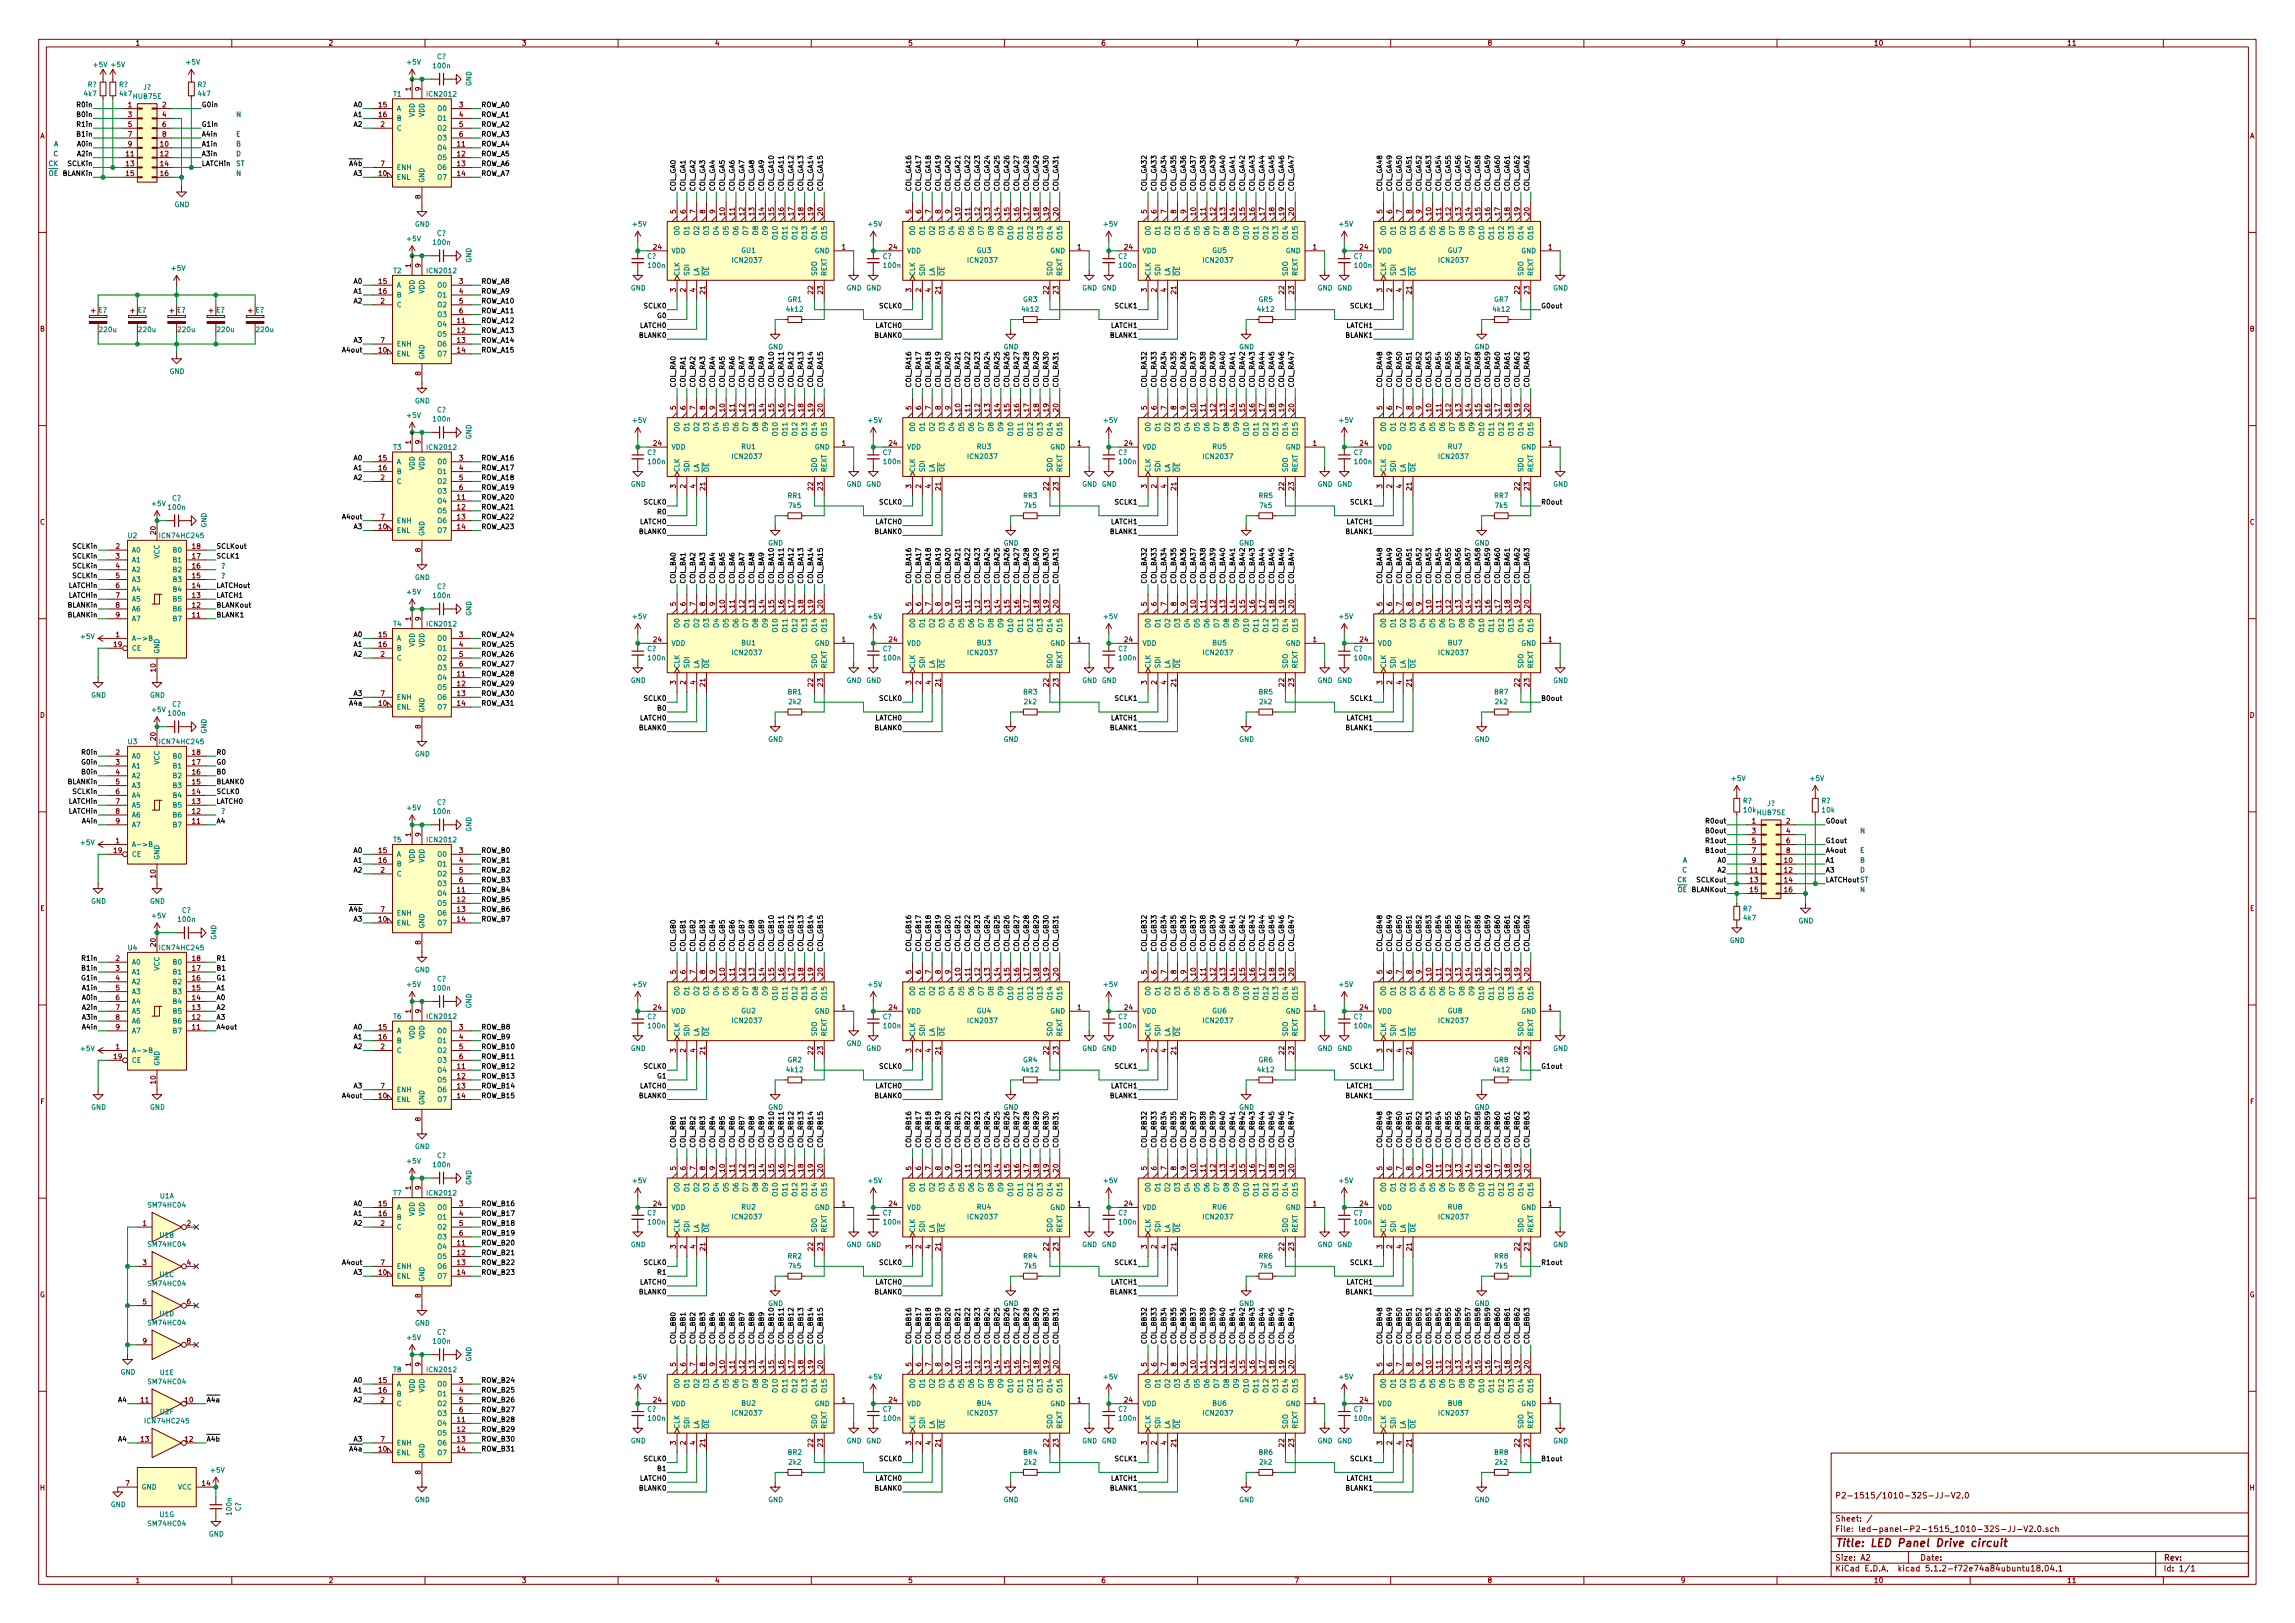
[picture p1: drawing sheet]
<svg xmlns="http://www.w3.org/2000/svg" width="594mm" height="420mm" viewBox="0 0 594 420" stroke-linecap="round" stroke-linejoin="round" font-family="sans-serif">
<defs><g id="words">
<text font-size="2.8" fill="#840000" x="475" y="400.4">Title: LED Panel Drive circuit</text>
<g font-size="2.1" fill="#840000">
<text x="475" y="387.9">P2-1515/1010-32S-JJ-V2.0</text>
<text x="475" y="393.9">Sheet: /</text>
<text x="475" y="396.6">File: led-panel-P2-1515_1010-32S-JJ-V2.0.sch</text>
<text x="475" y="406.8">KiCad E.D.A. kicad 5.1.2-f72e74a84ubuntu18.04.1</text>
<text x="475" y="404">Size: A2</text>
<text x="497" y="404">Date:</text>
<text x="560" y="404">Rev:</text>
<text x="560" y="406.8">Id: 1/1</text>
</g>
<g font-size="1.8" fill="#840000">
<text x="35" y="11.8">1</text>
<text x="85" y="11.8">2</text>
<text x="135" y="11.8">3</text>
<text x="185" y="11.8">4</text>
<text x="235" y="11.8">5</text>
<text x="285" y="11.8">6</text>
<text x="335" y="11.8">7</text>
<text x="385" y="11.8">8</text>
<text x="435" y="11.8">9</text>
<text x="485" y="11.8">10</text>
<text x="535" y="11.8">11</text>
<text x="106.3" y="23.5" transform="rotate(-90 106.3 23.5)">1</text>
<text x="108.9" y="23.5" transform="rotate(-90 108.9 23.5)">9</text>
<text x="33.2" y="27.8">1</text>
<text x="42.1" y="27.8">2</text>
<text x="98.1" y="27.8">15</text>
<text x="118.9" y="27.8">3</text>
<text x="10.4" y="35.8">A</text>
<text x="33.2" y="30.3">3</text>
<text x="33.2" y="32.9">5</text>
<text x="33.2" y="35.4">7</text>
<text x="42.1" y="30.3">4</text>
<text x="42.1" y="32.9">6</text>
<text x="42.1" y="35.4">8</text>
<text x="98.1" y="30.3">16</text>
<text x="98.6" y="32.9">2</text>
<text x="118.9" y="30.3">4</text>
<text x="118.9" y="32.9">5</text>
<text x="118.9" y="35.4">6</text>
<text x="582.4" y="35.8">A</text>
<text x="32.7" y="40.5">11</text>
<text x="33.2" y="37.9">9</text>
<text x="41.6" y="37.9">10</text>
<text x="41.6" y="40.5">12</text>
<text x="118.4" y="37.9">11</text>
<text x="118.4" y="40.5">12</text>
<text x="32.7" y="43">13</text>
<text x="32.7" y="45.6">15</text>
<text x="41.6" y="43">14</text>
<text x="41.6" y="45.6">16</text>
<text x="98.1" y="45.6">10</text>
<text x="98.6" y="43">7</text>
<text x="118.4" y="43">13</text>
<text x="118.4" y="45.6">14</text>
<text x="108.9" y="51.5" transform="rotate(-90 108.9 51.5)">8</text>
<text x="174.9" y="55.3" transform="rotate(-90 174.9 55.3)">5</text>
<text x="177.5" y="55.3" transform="rotate(-90 177.5 55.3)">6</text>
<text x="180" y="55.3" transform="rotate(-90 180 55.3)">7</text>
<text x="182.5" y="55.3" transform="rotate(-90 182.5 55.3)">8</text>
<text x="185.1" y="55.3" transform="rotate(-90 185.1 55.3)">9</text>
<text x="187.6" y="55.7" transform="rotate(-90 187.6 55.7)">10</text>
<text x="190.2" y="55.7" transform="rotate(-90 190.2 55.7)">11</text>
<text x="192.7" y="55.7" transform="rotate(-90 192.7 55.7)">12</text>
<text x="195.2" y="55.7" transform="rotate(-90 195.2 55.7)">13</text>
<text x="197.8" y="55.7" transform="rotate(-90 197.8 55.7)">14</text>
<text x="200.3" y="55.7" transform="rotate(-90 200.3 55.7)">15</text>
<text x="202.9" y="55.7" transform="rotate(-90 202.9 55.7)">16</text>
<text x="205.4" y="55.7" transform="rotate(-90 205.4 55.7)">17</text>
<text x="207.9" y="55.7" transform="rotate(-90 207.9 55.7)">18</text>
<text x="210.5" y="55.7" transform="rotate(-90 210.5 55.7)">19</text>
<text x="213" y="55.7" transform="rotate(-90 213 55.7)">20</text>
<text x="235.9" y="55.3" transform="rotate(-90 235.9 55.3)">5</text>
<text x="238.4" y="55.3" transform="rotate(-90 238.4 55.3)">6</text>
<text x="241" y="55.3" transform="rotate(-90 241 55.3)">7</text>
<text x="243.5" y="55.3" transform="rotate(-90 243.5 55.3)">8</text>
<text x="246" y="55.3" transform="rotate(-90 246 55.3)">9</text>
<text x="248.6" y="55.7" transform="rotate(-90 248.6 55.7)">10</text>
<text x="251.1" y="55.7" transform="rotate(-90 251.1 55.7)">11</text>
<text x="253.7" y="55.7" transform="rotate(-90 253.7 55.7)">12</text>
<text x="256.2" y="55.7" transform="rotate(-90 256.2 55.7)">13</text>
<text x="258.7" y="55.7" transform="rotate(-90 258.7 55.7)">14</text>
<text x="261.3" y="55.7" transform="rotate(-90 261.3 55.7)">15</text>
<text x="263.8" y="55.7" transform="rotate(-90 263.8 55.7)">16</text>
<text x="266.4" y="55.7" transform="rotate(-90 266.4 55.7)">17</text>
<text x="268.9" y="55.7" transform="rotate(-90 268.9 55.7)">18</text>
<text x="271.4" y="55.7" transform="rotate(-90 271.4 55.7)">19</text>
<text x="274" y="55.7" transform="rotate(-90 274 55.7)">20</text>
<text x="296.8" y="55.3" transform="rotate(-90 296.8 55.3)">5</text>
<text x="299.4" y="55.3" transform="rotate(-90 299.4 55.3)">6</text>
<text x="301.9" y="55.3" transform="rotate(-90 301.9 55.3)">7</text>
<text x="304.5" y="55.3" transform="rotate(-90 304.5 55.3)">8</text>
<text x="307" y="55.3" transform="rotate(-90 307 55.3)">9</text>
<text x="309.5" y="55.7" transform="rotate(-90 309.5 55.7)">10</text>
<text x="312.1" y="55.7" transform="rotate(-90 312.1 55.7)">11</text>
<text x="314.6" y="55.7" transform="rotate(-90 314.6 55.7)">12</text>
<text x="317.2" y="55.7" transform="rotate(-90 317.2 55.7)">13</text>
<text x="319.7" y="55.7" transform="rotate(-90 319.7 55.7)">14</text>
<text x="322.2" y="55.7" transform="rotate(-90 322.2 55.7)">15</text>
<text x="324.8" y="55.7" transform="rotate(-90 324.8 55.7)">16</text>
<text x="327.3" y="55.7" transform="rotate(-90 327.3 55.7)">17</text>
<text x="329.9" y="55.7" transform="rotate(-90 329.9 55.7)">18</text>
<text x="332.4" y="55.7" transform="rotate(-90 332.4 55.7)">19</text>
<text x="334.9" y="55.7" transform="rotate(-90 334.9 55.7)">20</text>
<text x="357.8" y="55.3" transform="rotate(-90 357.8 55.3)">5</text>
<text x="360.3" y="55.3" transform="rotate(-90 360.3 55.3)">6</text>
<text x="362.9" y="55.3" transform="rotate(-90 362.9 55.3)">7</text>
<text x="365.4" y="55.3" transform="rotate(-90 365.4 55.3)">8</text>
<text x="368" y="55.3" transform="rotate(-90 368 55.3)">9</text>
<text x="370.5" y="55.7" transform="rotate(-90 370.5 55.7)">10</text>
<text x="373" y="55.7" transform="rotate(-90 373 55.7)">11</text>
<text x="375.6" y="55.7" transform="rotate(-90 375.6 55.7)">12</text>
<text x="378.1" y="55.7" transform="rotate(-90 378.1 55.7)">13</text>
<text x="380.7" y="55.7" transform="rotate(-90 380.7 55.7)">14</text>
<text x="383.2" y="55.7" transform="rotate(-90 383.2 55.7)">15</text>
<text x="385.7" y="55.7" transform="rotate(-90 385.7 55.7)">16</text>
<text x="388.3" y="55.7" transform="rotate(-90 388.3 55.7)">17</text>
<text x="390.8" y="55.7" transform="rotate(-90 390.8 55.7)">18</text>
<text x="393.4" y="55.7" transform="rotate(-90 393.4 55.7)">19</text>
<text x="395.9" y="55.7" transform="rotate(-90 395.9 55.7)">20</text>
<text x="169.2" y="64.6">24</text>
<text x="218" y="64.6">1</text>
<text x="230.2" y="64.6">24</text>
<text x="278.9" y="64.6">1</text>
<text x="291.1" y="64.6">24</text>
<text x="339.9" y="64.6">1</text>
<text x="352.1" y="64.6">24</text>
<text x="400.8" y="64.6">1</text>
<text x="106.3" y="69.2" transform="rotate(-90 106.3 69.2)">1</text>
<text x="108.9" y="69.2" transform="rotate(-90 108.9 69.2)">9</text>
<text x="98.1" y="73.5">15</text>
<text x="98.1" y="76">16</text>
<text x="118.9" y="73.5">3</text>
<text x="118.9" y="76">4</text>
<text x="174.9" y="75.6" transform="rotate(-90 174.9 75.6)">3</text>
<text x="177.5" y="75.6" transform="rotate(-90 177.5 75.6)">2</text>
<text x="180" y="75.6" transform="rotate(-90 180 75.6)">4</text>
<text x="182.5" y="76.1" transform="rotate(-90 182.5 76.1)">21</text>
<text x="210.5" y="76.1" transform="rotate(-90 210.5 76.1)">22</text>
<text x="213" y="76.1" transform="rotate(-90 213 76.1)">23</text>
<text x="235.9" y="75.6" transform="rotate(-90 235.9 75.6)">3</text>
<text x="238.4" y="75.6" transform="rotate(-90 238.4 75.6)">2</text>
<text x="241" y="75.6" transform="rotate(-90 241 75.6)">4</text>
<text x="243.5" y="76.1" transform="rotate(-90 243.5 76.1)">21</text>
<text x="271.4" y="76.1" transform="rotate(-90 271.4 76.1)">22</text>
<text x="274" y="76.1" transform="rotate(-90 274 76.1)">23</text>
<text x="296.8" y="75.6" transform="rotate(-90 296.8 75.6)">3</text>
<text x="299.4" y="75.6" transform="rotate(-90 299.4 75.6)">2</text>
<text x="301.9" y="75.6" transform="rotate(-90 301.9 75.6)">4</text>
<text x="304.5" y="76.1" transform="rotate(-90 304.5 76.1)">21</text>
<text x="332.4" y="76.1" transform="rotate(-90 332.4 76.1)">22</text>
<text x="334.9" y="76.1" transform="rotate(-90 334.9 76.1)">23</text>
<text x="357.8" y="75.6" transform="rotate(-90 357.8 75.6)">3</text>
<text x="360.3" y="75.6" transform="rotate(-90 360.3 75.6)">2</text>
<text x="362.9" y="75.6" transform="rotate(-90 362.9 75.6)">4</text>
<text x="365.4" y="76.1" transform="rotate(-90 365.4 76.1)">21</text>
<text x="393.4" y="76.1" transform="rotate(-90 393.4 76.1)">22</text>
<text x="395.9" y="76.1" transform="rotate(-90 395.9 76.1)">23</text>
<text x="98.6" y="78.6">2</text>
<text x="118.4" y="83.7">11</text>
<text x="118.9" y="78.6">5</text>
<text x="118.9" y="81.1">6</text>
<text x="10.4" y="85.8">B</text>
<text x="98.6" y="88.7">7</text>
<text x="118.4" y="86.2">12</text>
<text x="118.4" y="88.7">13</text>
<text x="582.4" y="85.8">B</text>
<text x="98.1" y="91.3">10</text>
<text x="118.4" y="91.3">14</text>
<text x="108.9" y="97.2" transform="rotate(-90 108.9 97.2)">8</text>
<text x="174.9" y="106.1" transform="rotate(-90 174.9 106.1)">5</text>
<text x="177.5" y="106.1" transform="rotate(-90 177.5 106.1)">6</text>
<text x="180" y="106.1" transform="rotate(-90 180 106.1)">7</text>
<text x="182.5" y="106.1" transform="rotate(-90 182.5 106.1)">8</text>
<text x="185.1" y="106.1" transform="rotate(-90 185.1 106.1)">9</text>
<text x="187.6" y="106.5" transform="rotate(-90 187.6 106.5)">10</text>
<text x="190.2" y="106.5" transform="rotate(-90 190.2 106.5)">11</text>
<text x="192.7" y="106.5" transform="rotate(-90 192.7 106.5)">12</text>
<text x="195.2" y="106.5" transform="rotate(-90 195.2 106.5)">13</text>
<text x="197.8" y="106.5" transform="rotate(-90 197.8 106.5)">14</text>
<text x="200.3" y="106.5" transform="rotate(-90 200.3 106.5)">15</text>
<text x="202.9" y="106.5" transform="rotate(-90 202.9 106.5)">16</text>
<text x="205.4" y="106.5" transform="rotate(-90 205.4 106.5)">17</text>
<text x="207.9" y="106.5" transform="rotate(-90 207.9 106.5)">18</text>
<text x="210.5" y="106.5" transform="rotate(-90 210.5 106.5)">19</text>
<text x="213" y="106.5" transform="rotate(-90 213 106.5)">20</text>
<text x="235.9" y="106.1" transform="rotate(-90 235.9 106.1)">5</text>
<text x="238.4" y="106.1" transform="rotate(-90 238.4 106.1)">6</text>
<text x="241" y="106.1" transform="rotate(-90 241 106.1)">7</text>
<text x="243.5" y="106.1" transform="rotate(-90 243.5 106.1)">8</text>
<text x="246" y="106.1" transform="rotate(-90 246 106.1)">9</text>
<text x="248.6" y="106.5" transform="rotate(-90 248.6 106.5)">10</text>
<text x="251.1" y="106.5" transform="rotate(-90 251.1 106.5)">11</text>
<text x="253.7" y="106.5" transform="rotate(-90 253.7 106.5)">12</text>
<text x="256.2" y="106.5" transform="rotate(-90 256.2 106.5)">13</text>
<text x="258.7" y="106.5" transform="rotate(-90 258.7 106.5)">14</text>
<text x="261.3" y="106.5" transform="rotate(-90 261.3 106.5)">15</text>
<text x="263.8" y="106.5" transform="rotate(-90 263.8 106.5)">16</text>
<text x="266.4" y="106.5" transform="rotate(-90 266.4 106.5)">17</text>
<text x="268.9" y="106.5" transform="rotate(-90 268.9 106.5)">18</text>
<text x="271.4" y="106.5" transform="rotate(-90 271.4 106.5)">19</text>
<text x="274" y="106.5" transform="rotate(-90 274 106.5)">20</text>
<text x="296.8" y="106.1" transform="rotate(-90 296.8 106.1)">5</text>
<text x="299.4" y="106.1" transform="rotate(-90 299.4 106.1)">6</text>
<text x="301.9" y="106.1" transform="rotate(-90 301.9 106.1)">7</text>
<text x="304.5" y="106.1" transform="rotate(-90 304.5 106.1)">8</text>
<text x="307" y="106.1" transform="rotate(-90 307 106.1)">9</text>
<text x="309.5" y="106.5" transform="rotate(-90 309.5 106.5)">10</text>
<text x="312.1" y="106.5" transform="rotate(-90 312.1 106.5)">11</text>
<text x="314.6" y="106.5" transform="rotate(-90 314.6 106.5)">12</text>
<text x="317.2" y="106.5" transform="rotate(-90 317.2 106.5)">13</text>
<text x="319.7" y="106.5" transform="rotate(-90 319.7 106.5)">14</text>
<text x="322.2" y="106.5" transform="rotate(-90 322.2 106.5)">15</text>
<text x="324.8" y="106.5" transform="rotate(-90 324.8 106.5)">16</text>
<text x="327.3" y="106.5" transform="rotate(-90 327.3 106.5)">17</text>
<text x="329.9" y="106.5" transform="rotate(-90 329.9 106.5)">18</text>
<text x="332.4" y="106.5" transform="rotate(-90 332.4 106.5)">19</text>
<text x="334.9" y="106.5" transform="rotate(-90 334.9 106.5)">20</text>
<text x="357.8" y="106.1" transform="rotate(-90 357.8 106.1)">5</text>
<text x="360.3" y="106.1" transform="rotate(-90 360.3 106.1)">6</text>
<text x="362.9" y="106.1" transform="rotate(-90 362.9 106.1)">7</text>
<text x="365.4" y="106.1" transform="rotate(-90 365.4 106.1)">8</text>
<text x="368" y="106.1" transform="rotate(-90 368 106.1)">9</text>
<text x="370.5" y="106.5" transform="rotate(-90 370.5 106.5)">10</text>
<text x="373" y="106.5" transform="rotate(-90 373 106.5)">11</text>
<text x="375.6" y="106.5" transform="rotate(-90 375.6 106.5)">12</text>
<text x="378.1" y="106.5" transform="rotate(-90 378.1 106.5)">13</text>
<text x="380.7" y="106.5" transform="rotate(-90 380.7 106.5)">14</text>
<text x="383.2" y="106.5" transform="rotate(-90 383.2 106.5)">15</text>
<text x="385.7" y="106.5" transform="rotate(-90 385.7 106.5)">16</text>
<text x="388.3" y="106.5" transform="rotate(-90 388.3 106.5)">17</text>
<text x="390.8" y="106.5" transform="rotate(-90 390.8 106.5)">18</text>
<text x="393.4" y="106.5" transform="rotate(-90 393.4 106.5)">19</text>
<text x="395.9" y="106.5" transform="rotate(-90 395.9 106.5)">20</text>
<text x="98.1" y="119.2">15</text>
<text x="106.3" y="115" transform="rotate(-90 106.3 115)">1</text>
<text x="108.9" y="115" transform="rotate(-90 108.9 115)">9</text>
<text x="118.9" y="119.2">3</text>
<text x="169.2" y="115.4">24</text>
<text x="218" y="115.4">1</text>
<text x="230.2" y="115.4">24</text>
<text x="278.9" y="115.4">1</text>
<text x="291.1" y="115.4">24</text>
<text x="339.9" y="115.4">1</text>
<text x="352.1" y="115.4">24</text>
<text x="400.8" y="115.4">1</text>
<text x="98.1" y="121.8">16</text>
<text x="98.6" y="124.3">2</text>
<text x="118.9" y="121.8">4</text>
<text x="118.9" y="124.3">5</text>
<text x="118.4" y="129.4">11</text>
<text x="118.4" y="131.9">12</text>
<text x="118.9" y="126.8">6</text>
<text x="174.9" y="126.4" transform="rotate(-90 174.9 126.4)">3</text>
<text x="177.5" y="126.4" transform="rotate(-90 177.5 126.4)">2</text>
<text x="180" y="126.4" transform="rotate(-90 180 126.4)">4</text>
<text x="182.5" y="126.9" transform="rotate(-90 182.5 126.9)">21</text>
<text x="210.5" y="126.9" transform="rotate(-90 210.5 126.9)">22</text>
<text x="213" y="126.9" transform="rotate(-90 213 126.9)">23</text>
<text x="235.9" y="126.4" transform="rotate(-90 235.9 126.4)">3</text>
<text x="238.4" y="126.4" transform="rotate(-90 238.4 126.4)">2</text>
<text x="241" y="126.4" transform="rotate(-90 241 126.4)">4</text>
<text x="243.5" y="126.9" transform="rotate(-90 243.5 126.9)">21</text>
<text x="271.4" y="126.9" transform="rotate(-90 271.4 126.9)">22</text>
<text x="274" y="126.9" transform="rotate(-90 274 126.9)">23</text>
<text x="296.8" y="126.4" transform="rotate(-90 296.8 126.4)">3</text>
<text x="299.4" y="126.4" transform="rotate(-90 299.4 126.4)">2</text>
<text x="301.9" y="126.4" transform="rotate(-90 301.9 126.4)">4</text>
<text x="304.5" y="126.9" transform="rotate(-90 304.5 126.9)">21</text>
<text x="332.4" y="126.9" transform="rotate(-90 332.4 126.9)">22</text>
<text x="334.9" y="126.9" transform="rotate(-90 334.9 126.9)">23</text>
<text x="357.8" y="126.4" transform="rotate(-90 357.8 126.4)">3</text>
<text x="360.3" y="126.4" transform="rotate(-90 360.3 126.4)">2</text>
<text x="362.9" y="126.4" transform="rotate(-90 362.9 126.4)">4</text>
<text x="365.4" y="126.9" transform="rotate(-90 365.4 126.9)">21</text>
<text x="393.4" y="126.9" transform="rotate(-90 393.4 126.9)">22</text>
<text x="395.9" y="126.9" transform="rotate(-90 395.9 126.9)">23</text>
<text x="10.4" y="135.8">C</text>
<text x="98.1" y="137">10</text>
<text x="98.6" y="134.5">7</text>
<text x="118.4" y="134.5">13</text>
<text x="118.4" y="137">14</text>
<text x="582.4" y="135.8">C</text>
<text x="30" y="142.1">2</text>
<text x="40.3" y="138.3" transform="rotate(-90 40.3 138.3)">20</text>
<text x="49.8" y="142.1">18</text>
<text x="108.9" y="142.9" transform="rotate(-90 108.9 142.9)">8</text>
<text x="30" y="144.6">3</text>
<text x="30" y="147.2">4</text>
<text x="30" y="149.7">5</text>
<text x="49.8" y="149.7">15</text>
<text x="49.8" y="147.2">16</text>
<text x="49.8" y="144.6">17</text>
<text x="30" y="152.2">6</text>
<text x="30" y="154.8">7</text>
<text x="49.8" y="154.8">13</text>
<text x="49.8" y="152.2">14</text>
<text x="30" y="157.3">8</text>
<text x="30" y="159.9">9</text>
<text x="49.8" y="159.9">11</text>
<text x="49.8" y="157.3">12</text>
<text x="106.3" y="160.7" transform="rotate(-90 106.3 160.7)">1</text>
<text x="108.9" y="160.7" transform="rotate(-90 108.9 160.7)">9</text>
<text x="174.9" y="156.9" transform="rotate(-90 174.9 156.9)">5</text>
<text x="177.5" y="156.9" transform="rotate(-90 177.5 156.9)">6</text>
<text x="180" y="156.9" transform="rotate(-90 180 156.9)">7</text>
<text x="182.5" y="156.9" transform="rotate(-90 182.5 156.9)">8</text>
<text x="185.1" y="156.9" transform="rotate(-90 185.1 156.9)">9</text>
<text x="187.6" y="157.3" transform="rotate(-90 187.6 157.3)">10</text>
<text x="190.2" y="157.3" transform="rotate(-90 190.2 157.3)">11</text>
<text x="192.7" y="157.3" transform="rotate(-90 192.7 157.3)">12</text>
<text x="195.2" y="157.3" transform="rotate(-90 195.2 157.3)">13</text>
<text x="197.8" y="157.3" transform="rotate(-90 197.8 157.3)">14</text>
<text x="200.3" y="157.3" transform="rotate(-90 200.3 157.3)">15</text>
<text x="202.9" y="157.3" transform="rotate(-90 202.9 157.3)">16</text>
<text x="205.4" y="157.3" transform="rotate(-90 205.4 157.3)">17</text>
<text x="207.9" y="157.3" transform="rotate(-90 207.9 157.3)">18</text>
<text x="210.5" y="157.3" transform="rotate(-90 210.5 157.3)">19</text>
<text x="213" y="157.3" transform="rotate(-90 213 157.3)">20</text>
<text x="235.9" y="156.9" transform="rotate(-90 235.9 156.9)">5</text>
<text x="238.4" y="156.9" transform="rotate(-90 238.4 156.9)">6</text>
<text x="241" y="156.9" transform="rotate(-90 241 156.9)">7</text>
<text x="243.5" y="156.9" transform="rotate(-90 243.5 156.9)">8</text>
<text x="246" y="156.9" transform="rotate(-90 246 156.9)">9</text>
<text x="248.6" y="157.3" transform="rotate(-90 248.6 157.3)">10</text>
<text x="251.1" y="157.3" transform="rotate(-90 251.1 157.3)">11</text>
<text x="253.7" y="157.3" transform="rotate(-90 253.7 157.3)">12</text>
<text x="256.2" y="157.3" transform="rotate(-90 256.2 157.3)">13</text>
<text x="258.7" y="157.3" transform="rotate(-90 258.7 157.3)">14</text>
<text x="261.3" y="157.3" transform="rotate(-90 261.3 157.3)">15</text>
<text x="263.8" y="157.3" transform="rotate(-90 263.8 157.3)">16</text>
<text x="266.4" y="157.3" transform="rotate(-90 266.4 157.3)">17</text>
<text x="268.9" y="157.3" transform="rotate(-90 268.9 157.3)">18</text>
<text x="271.4" y="157.3" transform="rotate(-90 271.4 157.3)">19</text>
<text x="274" y="157.3" transform="rotate(-90 274 157.3)">20</text>
<text x="296.8" y="156.9" transform="rotate(-90 296.8 156.9)">5</text>
<text x="299.4" y="156.9" transform="rotate(-90 299.4 156.9)">6</text>
<text x="301.9" y="156.9" transform="rotate(-90 301.9 156.9)">7</text>
<text x="304.5" y="156.9" transform="rotate(-90 304.5 156.9)">8</text>
<text x="307" y="156.9" transform="rotate(-90 307 156.9)">9</text>
<text x="309.5" y="157.3" transform="rotate(-90 309.5 157.3)">10</text>
<text x="312.1" y="157.3" transform="rotate(-90 312.1 157.3)">11</text>
<text x="314.6" y="157.3" transform="rotate(-90 314.6 157.3)">12</text>
<text x="317.2" y="157.3" transform="rotate(-90 317.2 157.3)">13</text>
<text x="319.7" y="157.3" transform="rotate(-90 319.7 157.3)">14</text>
<text x="322.2" y="157.3" transform="rotate(-90 322.2 157.3)">15</text>
<text x="324.8" y="157.3" transform="rotate(-90 324.8 157.3)">16</text>
<text x="327.3" y="157.3" transform="rotate(-90 327.3 157.3)">17</text>
<text x="329.9" y="157.3" transform="rotate(-90 329.9 157.3)">18</text>
<text x="332.4" y="157.3" transform="rotate(-90 332.4 157.3)">19</text>
<text x="334.9" y="157.3" transform="rotate(-90 334.9 157.3)">20</text>
<text x="357.8" y="156.9" transform="rotate(-90 357.8 156.9)">5</text>
<text x="360.3" y="156.9" transform="rotate(-90 360.3 156.9)">6</text>
<text x="362.9" y="156.9" transform="rotate(-90 362.9 156.9)">7</text>
<text x="365.4" y="156.9" transform="rotate(-90 365.4 156.9)">8</text>
<text x="368" y="156.9" transform="rotate(-90 368 156.9)">9</text>
<text x="370.5" y="157.3" transform="rotate(-90 370.5 157.3)">10</text>
<text x="373" y="157.3" transform="rotate(-90 373 157.3)">11</text>
<text x="375.6" y="157.3" transform="rotate(-90 375.6 157.3)">12</text>
<text x="378.1" y="157.3" transform="rotate(-90 378.1 157.3)">13</text>
<text x="380.7" y="157.3" transform="rotate(-90 380.7 157.3)">14</text>
<text x="383.2" y="157.3" transform="rotate(-90 383.2 157.3)">15</text>
<text x="385.7" y="157.3" transform="rotate(-90 385.7 157.3)">16</text>
<text x="388.3" y="157.3" transform="rotate(-90 388.3 157.3)">17</text>
<text x="390.8" y="157.3" transform="rotate(-90 390.8 157.3)">18</text>
<text x="393.4" y="157.3" transform="rotate(-90 393.4 157.3)">19</text>
<text x="395.9" y="157.3" transform="rotate(-90 395.9 157.3)">20</text>
<text x="29.5" y="167.5">19</text>
<text x="30" y="164.9">1</text>
<text x="98.1" y="164.9">15</text>
<text x="98.1" y="167.5">16</text>
<text x="118.9" y="164.9">3</text>
<text x="118.9" y="167.5">4</text>
<text x="169.2" y="166.2">24</text>
<text x="218" y="166.2">1</text>
<text x="230.2" y="166.2">24</text>
<text x="278.9" y="166.2">1</text>
<text x="291.1" y="166.2">24</text>
<text x="339.9" y="166.2">1</text>
<text x="352.1" y="166.2">24</text>
<text x="400.8" y="166.2">1</text>
<text x="40.3" y="173.9" transform="rotate(-90 40.3 173.9)">10</text>
<text x="98.6" y="170">2</text>
<text x="118.9" y="170">5</text>
<text x="118.9" y="172.6">6</text>
<text x="118.4" y="175.1">11</text>
<text x="118.4" y="177.6">12</text>
<text x="174.9" y="177.2" transform="rotate(-90 174.9 177.2)">3</text>
<text x="177.5" y="177.2" transform="rotate(-90 177.5 177.2)">2</text>
<text x="180" y="177.2" transform="rotate(-90 180 177.2)">4</text>
<text x="182.5" y="177.7" transform="rotate(-90 182.5 177.7)">21</text>
<text x="210.5" y="177.7" transform="rotate(-90 210.5 177.7)">22</text>
<text x="213" y="177.7" transform="rotate(-90 213 177.7)">23</text>
<text x="235.9" y="177.2" transform="rotate(-90 235.9 177.2)">3</text>
<text x="238.4" y="177.2" transform="rotate(-90 238.4 177.2)">2</text>
<text x="241" y="177.2" transform="rotate(-90 241 177.2)">4</text>
<text x="243.5" y="177.7" transform="rotate(-90 243.5 177.7)">21</text>
<text x="271.4" y="177.7" transform="rotate(-90 271.4 177.7)">22</text>
<text x="274" y="177.7" transform="rotate(-90 274 177.7)">23</text>
<text x="296.8" y="177.2" transform="rotate(-90 296.8 177.2)">3</text>
<text x="299.4" y="177.2" transform="rotate(-90 299.4 177.2)">2</text>
<text x="301.9" y="177.2" transform="rotate(-90 301.9 177.2)">4</text>
<text x="304.5" y="177.7" transform="rotate(-90 304.5 177.7)">21</text>
<text x="332.4" y="177.7" transform="rotate(-90 332.4 177.7)">22</text>
<text x="334.9" y="177.7" transform="rotate(-90 334.9 177.7)">23</text>
<text x="357.8" y="177.2" transform="rotate(-90 357.8 177.2)">3</text>
<text x="360.3" y="177.2" transform="rotate(-90 360.3 177.2)">2</text>
<text x="362.9" y="177.2" transform="rotate(-90 362.9 177.2)">4</text>
<text x="365.4" y="177.7" transform="rotate(-90 365.4 177.7)">21</text>
<text x="393.4" y="177.7" transform="rotate(-90 393.4 177.7)">22</text>
<text x="395.9" y="177.7" transform="rotate(-90 395.9 177.7)">23</text>
<text x="10.4" y="185.8">D</text>
<text x="98.1" y="182.7">10</text>
<text x="98.6" y="180.2">7</text>
<text x="118.4" y="180.2">13</text>
<text x="118.4" y="182.7">14</text>
<text x="582.4" y="185.8">D</text>
<text x="40.3" y="191.6" transform="rotate(-90 40.3 191.6)">20</text>
<text x="108.9" y="188.6" transform="rotate(-90 108.9 188.6)">8</text>
<text x="30" y="195.4">2</text>
<text x="30" y="198">3</text>
<text x="49.8" y="198">17</text>
<text x="49.8" y="195.4">18</text>
<text x="30" y="200.5">4</text>
<text x="30" y="203">5</text>
<text x="49.8" y="203">15</text>
<text x="49.8" y="200.5">16</text>
<text x="30" y="205.6">6</text>
<text x="30" y="208.1">7</text>
<text x="49.8" y="208.1">13</text>
<text x="49.8" y="205.6">14</text>
<text x="30" y="210.7">8</text>
<text x="30" y="213.2">9</text>
<text x="49.8" y="213.2">11</text>
<text x="49.8" y="210.7">12</text>
<text x="453.5" y="213.2">1</text>
<text x="453.5" y="215.7">3</text>
<text x="462.4" y="213.2">2</text>
<text x="462.4" y="215.7">4</text>
<text x="29.5" y="220.8">19</text>
<text x="30" y="218.3">1</text>
<text x="98.1" y="220.8">15</text>
<text x="106.3" y="216.6" transform="rotate(-90 106.3 216.6)">1</text>
<text x="108.9" y="216.6" transform="rotate(-90 108.9 216.6)">9</text>
<text x="118.9" y="220.8">3</text>
<text x="453.5" y="218.3">5</text>
<text x="453.5" y="220.8">7</text>
<text x="462.4" y="218.3">6</text>
<text x="462.4" y="220.8">8</text>
<text x="40.3" y="227.2" transform="rotate(-90 40.3 227.2)">10</text>
<text x="98.1" y="223.4">16</text>
<text x="98.6" y="225.9">2</text>
<text x="118.9" y="223.4">4</text>
<text x="118.9" y="225.9">5</text>
<text x="453.1" y="225.9">11</text>
<text x="453.5" y="223.4">9</text>
<text x="461.9" y="223.4">10</text>
<text x="461.9" y="225.9">12</text>
<text x="118.4" y="231">11</text>
<text x="118.4" y="233.5">12</text>
<text x="118.9" y="228.4">6</text>
<text x="453.1" y="228.4">13</text>
<text x="453.1" y="231">15</text>
<text x="461.9" y="228.4">14</text>
<text x="461.9" y="231">16</text>
<text x="10.4" y="235.8">E</text>
<text x="98.1" y="238.6">10</text>
<text x="98.6" y="236.1">7</text>
<text x="118.4" y="236.1">13</text>
<text x="118.4" y="238.6">14</text>
<text x="582.4" y="235.8">E</text>
<text x="40.3" y="245" transform="rotate(-90 40.3 245)">20</text>
<text x="108.9" y="244.5" transform="rotate(-90 108.9 244.5)">8</text>
<text x="30" y="248.8">2</text>
<text x="30" y="251.3">3</text>
<text x="49.8" y="251.3">17</text>
<text x="49.8" y="248.8">18</text>
<text x="30" y="253.8">4</text>
<text x="30" y="256.4">5</text>
<text x="49.8" y="256.4">15</text>
<text x="49.8" y="253.8">16</text>
<text x="174.9" y="252.1" transform="rotate(-90 174.9 252.1)">5</text>
<text x="177.5" y="252.1" transform="rotate(-90 177.5 252.1)">6</text>
<text x="180" y="252.1" transform="rotate(-90 180 252.1)">7</text>
<text x="182.5" y="252.1" transform="rotate(-90 182.5 252.1)">8</text>
<text x="185.1" y="252.1" transform="rotate(-90 185.1 252.1)">9</text>
<text x="187.6" y="252.6" transform="rotate(-90 187.6 252.6)">10</text>
<text x="190.2" y="252.6" transform="rotate(-90 190.2 252.6)">11</text>
<text x="192.7" y="252.6" transform="rotate(-90 192.7 252.6)">12</text>
<text x="195.2" y="252.6" transform="rotate(-90 195.2 252.6)">13</text>
<text x="197.8" y="252.6" transform="rotate(-90 197.8 252.6)">14</text>
<text x="200.3" y="252.6" transform="rotate(-90 200.3 252.6)">15</text>
<text x="202.9" y="252.6" transform="rotate(-90 202.9 252.6)">16</text>
<text x="205.4" y="252.6" transform="rotate(-90 205.4 252.6)">17</text>
<text x="207.9" y="252.6" transform="rotate(-90 207.9 252.6)">18</text>
<text x="210.5" y="252.6" transform="rotate(-90 210.5 252.6)">19</text>
<text x="213" y="252.6" transform="rotate(-90 213 252.6)">20</text>
<text x="235.9" y="252.1" transform="rotate(-90 235.9 252.1)">5</text>
<text x="238.4" y="252.1" transform="rotate(-90 238.4 252.1)">6</text>
<text x="241" y="252.1" transform="rotate(-90 241 252.1)">7</text>
<text x="243.5" y="252.1" transform="rotate(-90 243.5 252.1)">8</text>
<text x="246" y="252.1" transform="rotate(-90 246 252.1)">9</text>
<text x="248.6" y="252.6" transform="rotate(-90 248.6 252.6)">10</text>
<text x="251.1" y="252.6" transform="rotate(-90 251.1 252.6)">11</text>
<text x="253.7" y="252.6" transform="rotate(-90 253.7 252.6)">12</text>
<text x="256.2" y="252.6" transform="rotate(-90 256.2 252.6)">13</text>
<text x="258.7" y="252.6" transform="rotate(-90 258.7 252.6)">14</text>
<text x="261.3" y="252.6" transform="rotate(-90 261.3 252.6)">15</text>
<text x="263.8" y="252.6" transform="rotate(-90 263.8 252.6)">16</text>
<text x="266.4" y="252.6" transform="rotate(-90 266.4 252.6)">17</text>
<text x="268.9" y="252.6" transform="rotate(-90 268.9 252.6)">18</text>
<text x="271.4" y="252.6" transform="rotate(-90 271.4 252.6)">19</text>
<text x="274" y="252.6" transform="rotate(-90 274 252.6)">20</text>
<text x="296.8" y="252.1" transform="rotate(-90 296.8 252.1)">5</text>
<text x="299.4" y="252.1" transform="rotate(-90 299.4 252.1)">6</text>
<text x="301.9" y="252.1" transform="rotate(-90 301.9 252.1)">7</text>
<text x="304.5" y="252.1" transform="rotate(-90 304.5 252.1)">8</text>
<text x="307" y="252.1" transform="rotate(-90 307 252.1)">9</text>
<text x="309.5" y="252.6" transform="rotate(-90 309.5 252.6)">10</text>
<text x="312.1" y="252.6" transform="rotate(-90 312.1 252.6)">11</text>
<text x="314.6" y="252.6" transform="rotate(-90 314.6 252.6)">12</text>
<text x="317.2" y="252.6" transform="rotate(-90 317.2 252.6)">13</text>
<text x="319.7" y="252.6" transform="rotate(-90 319.7 252.6)">14</text>
<text x="322.2" y="252.6" transform="rotate(-90 322.2 252.6)">15</text>
<text x="324.8" y="252.6" transform="rotate(-90 324.8 252.6)">16</text>
<text x="327.3" y="252.6" transform="rotate(-90 327.3 252.6)">17</text>
<text x="329.9" y="252.6" transform="rotate(-90 329.9 252.6)">18</text>
<text x="332.4" y="252.6" transform="rotate(-90 332.4 252.6)">19</text>
<text x="334.9" y="252.6" transform="rotate(-90 334.9 252.6)">20</text>
<text x="357.8" y="252.1" transform="rotate(-90 357.8 252.1)">5</text>
<text x="360.3" y="252.1" transform="rotate(-90 360.3 252.1)">6</text>
<text x="362.9" y="252.1" transform="rotate(-90 362.9 252.1)">7</text>
<text x="365.4" y="252.1" transform="rotate(-90 365.4 252.1)">8</text>
<text x="368" y="252.1" transform="rotate(-90 368 252.1)">9</text>
<text x="370.5" y="252.6" transform="rotate(-90 370.5 252.6)">10</text>
<text x="373" y="252.6" transform="rotate(-90 373 252.6)">11</text>
<text x="375.6" y="252.6" transform="rotate(-90 375.6 252.6)">12</text>
<text x="378.1" y="252.6" transform="rotate(-90 378.1 252.6)">13</text>
<text x="380.7" y="252.6" transform="rotate(-90 380.7 252.6)">14</text>
<text x="383.2" y="252.6" transform="rotate(-90 383.2 252.6)">15</text>
<text x="385.7" y="252.6" transform="rotate(-90 385.7 252.6)">16</text>
<text x="388.3" y="252.6" transform="rotate(-90 388.3 252.6)">17</text>
<text x="390.8" y="252.6" transform="rotate(-90 390.8 252.6)">18</text>
<text x="393.4" y="252.6" transform="rotate(-90 393.4 252.6)">19</text>
<text x="395.9" y="252.6" transform="rotate(-90 395.9 252.6)">20</text>
<text x="30" y="258.9">6</text>
<text x="30" y="261.5">7</text>
<text x="30" y="264">8</text>
<text x="49.8" y="264">12</text>
<text x="49.8" y="261.5">13</text>
<text x="49.8" y="258.9">14</text>
<text x="106.3" y="262.3" transform="rotate(-90 106.3 262.3)">1</text>
<text x="108.9" y="262.3" transform="rotate(-90 108.9 262.3)">9</text>
<text x="169.2" y="261.5">24</text>
<text x="218" y="261.5">1</text>
<text x="230.2" y="261.5">24</text>
<text x="278.9" y="261.5">1</text>
<text x="291.1" y="261.5">24</text>
<text x="339.9" y="261.5">1</text>
<text x="352.1" y="261.5">24</text>
<text x="400.8" y="261.5">1</text>
<text x="30" y="266.5">9</text>
<text x="49.8" y="266.5">11</text>
<text x="98.1" y="266.5">15</text>
<text x="98.1" y="269.1">16</text>
<text x="118.9" y="266.5">3</text>
<text x="118.9" y="269.1">4</text>
<text x="29.5" y="274.2">19</text>
<text x="30" y="271.6">1</text>
<text x="98.6" y="271.6">2</text>
<text x="118.9" y="271.6">5</text>
<text x="118.9" y="274.2">6</text>
<text x="174.9" y="272.4" transform="rotate(-90 174.9 272.4)">3</text>
<text x="177.5" y="272.4" transform="rotate(-90 177.5 272.4)">2</text>
<text x="180" y="272.4" transform="rotate(-90 180 272.4)">4</text>
<text x="182.5" y="272.9" transform="rotate(-90 182.5 272.9)">21</text>
<text x="210.5" y="272.9" transform="rotate(-90 210.5 272.9)">22</text>
<text x="213" y="272.9" transform="rotate(-90 213 272.9)">23</text>
<text x="235.9" y="272.4" transform="rotate(-90 235.9 272.4)">3</text>
<text x="238.4" y="272.4" transform="rotate(-90 238.4 272.4)">2</text>
<text x="241" y="272.4" transform="rotate(-90 241 272.4)">4</text>
<text x="243.5" y="272.9" transform="rotate(-90 243.5 272.9)">21</text>
<text x="271.4" y="272.9" transform="rotate(-90 271.4 272.9)">22</text>
<text x="274" y="272.9" transform="rotate(-90 274 272.9)">23</text>
<text x="296.8" y="272.4" transform="rotate(-90 296.8 272.4)">3</text>
<text x="299.4" y="272.4" transform="rotate(-90 299.4 272.4)">2</text>
<text x="301.9" y="272.4" transform="rotate(-90 301.9 272.4)">4</text>
<text x="304.5" y="272.9" transform="rotate(-90 304.5 272.9)">21</text>
<text x="332.4" y="272.9" transform="rotate(-90 332.4 272.9)">22</text>
<text x="334.9" y="272.9" transform="rotate(-90 334.9 272.9)">23</text>
<text x="357.8" y="272.4" transform="rotate(-90 357.8 272.4)">3</text>
<text x="360.3" y="272.4" transform="rotate(-90 360.3 272.4)">2</text>
<text x="362.9" y="272.4" transform="rotate(-90 362.9 272.4)">4</text>
<text x="365.4" y="272.9" transform="rotate(-90 365.4 272.9)">21</text>
<text x="393.4" y="272.9" transform="rotate(-90 393.4 272.9)">22</text>
<text x="395.9" y="272.9" transform="rotate(-90 395.9 272.9)">23</text>
<text x="40.3" y="280.5" transform="rotate(-90 40.3 280.5)">10</text>
<text x="98.6" y="281.8">7</text>
<text x="118.4" y="276.7">11</text>
<text x="118.4" y="279.2">12</text>
<text x="118.4" y="281.8">13</text>
<text x="10.5" y="285.8">F</text>
<text x="98.1" y="284.3">10</text>
<text x="118.4" y="284.3">14</text>
<text x="582.5" y="285.8">F</text>
<text x="108.9" y="290.2" transform="rotate(-90 108.9 290.2)">8</text>
<text x="174.9" y="302.9" transform="rotate(-90 174.9 302.9)">5</text>
<text x="177.5" y="302.9" transform="rotate(-90 177.5 302.9)">6</text>
<text x="180" y="302.9" transform="rotate(-90 180 302.9)">7</text>
<text x="182.5" y="302.9" transform="rotate(-90 182.5 302.9)">8</text>
<text x="185.1" y="302.9" transform="rotate(-90 185.1 302.9)">9</text>
<text x="187.6" y="303.4" transform="rotate(-90 187.6 303.4)">10</text>
<text x="190.2" y="303.4" transform="rotate(-90 190.2 303.4)">11</text>
<text x="192.7" y="303.4" transform="rotate(-90 192.7 303.4)">12</text>
<text x="195.2" y="303.4" transform="rotate(-90 195.2 303.4)">13</text>
<text x="197.8" y="303.4" transform="rotate(-90 197.8 303.4)">14</text>
<text x="200.3" y="303.4" transform="rotate(-90 200.3 303.4)">15</text>
<text x="202.9" y="303.4" transform="rotate(-90 202.9 303.4)">16</text>
<text x="205.4" y="303.4" transform="rotate(-90 205.4 303.4)">17</text>
<text x="207.9" y="303.4" transform="rotate(-90 207.9 303.4)">18</text>
<text x="210.5" y="303.4" transform="rotate(-90 210.5 303.4)">19</text>
<text x="213" y="303.4" transform="rotate(-90 213 303.4)">20</text>
<text x="235.9" y="302.9" transform="rotate(-90 235.9 302.9)">5</text>
<text x="238.4" y="302.9" transform="rotate(-90 238.4 302.9)">6</text>
<text x="241" y="302.9" transform="rotate(-90 241 302.9)">7</text>
<text x="243.5" y="302.9" transform="rotate(-90 243.5 302.9)">8</text>
<text x="246" y="302.9" transform="rotate(-90 246 302.9)">9</text>
<text x="248.6" y="303.4" transform="rotate(-90 248.6 303.4)">10</text>
<text x="251.1" y="303.4" transform="rotate(-90 251.1 303.4)">11</text>
<text x="253.7" y="303.4" transform="rotate(-90 253.7 303.4)">12</text>
<text x="256.2" y="303.4" transform="rotate(-90 256.2 303.4)">13</text>
<text x="258.7" y="303.4" transform="rotate(-90 258.7 303.4)">14</text>
<text x="261.3" y="303.4" transform="rotate(-90 261.3 303.4)">15</text>
<text x="263.8" y="303.4" transform="rotate(-90 263.8 303.4)">16</text>
<text x="266.4" y="303.4" transform="rotate(-90 266.4 303.4)">17</text>
<text x="268.9" y="303.4" transform="rotate(-90 268.9 303.4)">18</text>
<text x="271.4" y="303.4" transform="rotate(-90 271.4 303.4)">19</text>
<text x="274" y="303.4" transform="rotate(-90 274 303.4)">20</text>
<text x="296.8" y="302.9" transform="rotate(-90 296.8 302.9)">5</text>
<text x="299.4" y="302.9" transform="rotate(-90 299.4 302.9)">6</text>
<text x="301.9" y="302.9" transform="rotate(-90 301.9 302.9)">7</text>
<text x="304.5" y="302.9" transform="rotate(-90 304.5 302.9)">8</text>
<text x="307" y="302.9" transform="rotate(-90 307 302.9)">9</text>
<text x="309.5" y="303.4" transform="rotate(-90 309.5 303.4)">10</text>
<text x="312.1" y="303.4" transform="rotate(-90 312.1 303.4)">11</text>
<text x="314.6" y="303.4" transform="rotate(-90 314.6 303.4)">12</text>
<text x="317.2" y="303.4" transform="rotate(-90 317.2 303.4)">13</text>
<text x="319.7" y="303.4" transform="rotate(-90 319.7 303.4)">14</text>
<text x="322.2" y="303.4" transform="rotate(-90 322.2 303.4)">15</text>
<text x="324.8" y="303.4" transform="rotate(-90 324.8 303.4)">16</text>
<text x="327.3" y="303.4" transform="rotate(-90 327.3 303.4)">17</text>
<text x="329.9" y="303.4" transform="rotate(-90 329.9 303.4)">18</text>
<text x="332.4" y="303.4" transform="rotate(-90 332.4 303.4)">19</text>
<text x="334.9" y="303.4" transform="rotate(-90 334.9 303.4)">20</text>
<text x="357.8" y="302.9" transform="rotate(-90 357.8 302.9)">5</text>
<text x="360.3" y="302.9" transform="rotate(-90 360.3 302.9)">6</text>
<text x="362.9" y="302.9" transform="rotate(-90 362.9 302.9)">7</text>
<text x="365.4" y="302.9" transform="rotate(-90 365.4 302.9)">8</text>
<text x="368" y="302.9" transform="rotate(-90 368 302.9)">9</text>
<text x="370.5" y="303.4" transform="rotate(-90 370.5 303.4)">10</text>
<text x="373" y="303.4" transform="rotate(-90 373 303.4)">11</text>
<text x="375.6" y="303.4" transform="rotate(-90 375.6 303.4)">12</text>
<text x="378.1" y="303.4" transform="rotate(-90 378.1 303.4)">13</text>
<text x="380.7" y="303.4" transform="rotate(-90 380.7 303.4)">14</text>
<text x="383.2" y="303.4" transform="rotate(-90 383.2 303.4)">15</text>
<text x="385.7" y="303.4" transform="rotate(-90 385.7 303.4)">16</text>
<text x="388.3" y="303.4" transform="rotate(-90 388.3 303.4)">17</text>
<text x="390.8" y="303.4" transform="rotate(-90 390.8 303.4)">18</text>
<text x="393.4" y="303.4" transform="rotate(-90 393.4 303.4)">19</text>
<text x="395.9" y="303.4" transform="rotate(-90 395.9 303.4)">20</text>
<text x="106.3" y="308" transform="rotate(-90 106.3 308)">1</text>
<text x="108.9" y="308" transform="rotate(-90 108.9 308)">9</text>
<text x="37" y="317.3">1</text>
<text x="48.4" y="317.3">2</text>
<text x="98.1" y="312.3">15</text>
<text x="98.1" y="314.8">16</text>
<text x="98.6" y="317.3">2</text>
<text x="118.9" y="312.3">3</text>
<text x="118.9" y="314.8">4</text>
<text x="118.9" y="317.3">5</text>
<text x="169.2" y="312.3">24</text>
<text x="218" y="312.3">1</text>
<text x="230.2" y="312.3">24</text>
<text x="278.9" y="312.3">1</text>
<text x="291.1" y="312.3">24</text>
<text x="339.9" y="312.3">1</text>
<text x="352.1" y="312.3">24</text>
<text x="400.8" y="312.3">1</text>
<text x="118.4" y="322.4">11</text>
<text x="118.9" y="319.9">6</text>
<text x="174.9" y="323.2" transform="rotate(-90 174.9 323.2)">3</text>
<text x="177.5" y="323.2" transform="rotate(-90 177.5 323.2)">2</text>
<text x="180" y="323.2" transform="rotate(-90 180 323.2)">4</text>
<text x="182.5" y="323.7" transform="rotate(-90 182.5 323.7)">21</text>
<text x="210.5" y="323.7" transform="rotate(-90 210.5 323.7)">22</text>
<text x="213" y="323.7" transform="rotate(-90 213 323.7)">23</text>
<text x="235.9" y="323.2" transform="rotate(-90 235.9 323.2)">3</text>
<text x="238.4" y="323.2" transform="rotate(-90 238.4 323.2)">2</text>
<text x="241" y="323.2" transform="rotate(-90 241 323.2)">4</text>
<text x="243.5" y="323.7" transform="rotate(-90 243.5 323.7)">21</text>
<text x="271.4" y="323.7" transform="rotate(-90 271.4 323.7)">22</text>
<text x="274" y="323.7" transform="rotate(-90 274 323.7)">23</text>
<text x="296.8" y="323.2" transform="rotate(-90 296.8 323.2)">3</text>
<text x="299.4" y="323.2" transform="rotate(-90 299.4 323.2)">2</text>
<text x="301.9" y="323.2" transform="rotate(-90 301.9 323.2)">4</text>
<text x="304.5" y="323.7" transform="rotate(-90 304.5 323.7)">21</text>
<text x="332.4" y="323.7" transform="rotate(-90 332.4 323.7)">22</text>
<text x="334.9" y="323.7" transform="rotate(-90 334.9 323.7)">23</text>
<text x="357.8" y="323.2" transform="rotate(-90 357.8 323.2)">3</text>
<text x="360.3" y="323.2" transform="rotate(-90 360.3 323.2)">2</text>
<text x="362.9" y="323.2" transform="rotate(-90 362.9 323.2)">4</text>
<text x="365.4" y="323.7" transform="rotate(-90 365.4 323.7)">21</text>
<text x="393.4" y="323.7" transform="rotate(-90 393.4 323.7)">22</text>
<text x="395.9" y="323.7" transform="rotate(-90 395.9 323.7)">23</text>
<text x="37" y="327.5">3</text>
<text x="48.4" y="327.5">4</text>
<text x="98.6" y="327.5">7</text>
<text x="118.4" y="325">12</text>
<text x="118.4" y="327.5">13</text>
<text x="10.3" y="335.8">G</text>
<text x="98.1" y="330">10</text>
<text x="108.9" y="335.9" transform="rotate(-90 108.9 335.9)">8</text>
<text x="118.4" y="330">14</text>
<text x="582.3" y="335.8">G</text>
<text x="37" y="337.7">5</text>
<text x="48.4" y="337.7">6</text>
<text x="37" y="347.8">9</text>
<text x="48.4" y="347.8">8</text>
<text x="106.3" y="353.7" transform="rotate(-90 106.3 353.7)">1</text>
<text x="108.9" y="353.7" transform="rotate(-90 108.9 353.7)">9</text>
<text x="174.9" y="353.7" transform="rotate(-90 174.9 353.7)">5</text>
<text x="177.5" y="353.7" transform="rotate(-90 177.5 353.7)">6</text>
<text x="180" y="353.7" transform="rotate(-90 180 353.7)">7</text>
<text x="182.5" y="353.7" transform="rotate(-90 182.5 353.7)">8</text>
<text x="185.1" y="353.7" transform="rotate(-90 185.1 353.7)">9</text>
<text x="235.9" y="353.7" transform="rotate(-90 235.9 353.7)">5</text>
<text x="238.4" y="353.7" transform="rotate(-90 238.4 353.7)">6</text>
<text x="241" y="353.7" transform="rotate(-90 241 353.7)">7</text>
<text x="243.5" y="353.7" transform="rotate(-90 243.5 353.7)">8</text>
<text x="246" y="353.7" transform="rotate(-90 246 353.7)">9</text>
<text x="296.8" y="353.7" transform="rotate(-90 296.8 353.7)">5</text>
<text x="299.4" y="353.7" transform="rotate(-90 299.4 353.7)">6</text>
<text x="301.9" y="353.7" transform="rotate(-90 301.9 353.7)">7</text>
<text x="304.5" y="353.7" transform="rotate(-90 304.5 353.7)">8</text>
<text x="307" y="353.7" transform="rotate(-90 307 353.7)">9</text>
<text x="357.8" y="353.7" transform="rotate(-90 357.8 353.7)">5</text>
<text x="360.3" y="353.7" transform="rotate(-90 360.3 353.7)">6</text>
<text x="362.9" y="353.7" transform="rotate(-90 362.9 353.7)">7</text>
<text x="365.4" y="353.7" transform="rotate(-90 365.4 353.7)">8</text>
<text x="368" y="353.7" transform="rotate(-90 368 353.7)">9</text>
<text x="98.1" y="358">15</text>
<text x="118.9" y="358">3</text>
<text x="187.6" y="354.2" transform="rotate(-90 187.6 354.2)">10</text>
<text x="190.2" y="354.2" transform="rotate(-90 190.2 354.2)">11</text>
<text x="192.7" y="354.2" transform="rotate(-90 192.7 354.2)">12</text>
<text x="195.2" y="354.2" transform="rotate(-90 195.2 354.2)">13</text>
<text x="197.8" y="354.2" transform="rotate(-90 197.8 354.2)">14</text>
<text x="200.3" y="354.2" transform="rotate(-90 200.3 354.2)">15</text>
<text x="202.9" y="354.2" transform="rotate(-90 202.9 354.2)">16</text>
<text x="205.4" y="354.2" transform="rotate(-90 205.4 354.2)">17</text>
<text x="207.9" y="354.2" transform="rotate(-90 207.9 354.2)">18</text>
<text x="210.5" y="354.2" transform="rotate(-90 210.5 354.2)">19</text>
<text x="213" y="354.2" transform="rotate(-90 213 354.2)">20</text>
<text x="248.6" y="354.2" transform="rotate(-90 248.6 354.2)">10</text>
<text x="251.1" y="354.2" transform="rotate(-90 251.1 354.2)">11</text>
<text x="253.7" y="354.2" transform="rotate(-90 253.7 354.2)">12</text>
<text x="256.2" y="354.2" transform="rotate(-90 256.2 354.2)">13</text>
<text x="258.7" y="354.2" transform="rotate(-90 258.7 354.2)">14</text>
<text x="261.3" y="354.2" transform="rotate(-90 261.3 354.2)">15</text>
<text x="263.8" y="354.2" transform="rotate(-90 263.8 354.2)">16</text>
<text x="266.4" y="354.2" transform="rotate(-90 266.4 354.2)">17</text>
<text x="268.9" y="354.2" transform="rotate(-90 268.9 354.2)">18</text>
<text x="271.4" y="354.2" transform="rotate(-90 271.4 354.2)">19</text>
<text x="274" y="354.2" transform="rotate(-90 274 354.2)">20</text>
<text x="309.5" y="354.2" transform="rotate(-90 309.5 354.2)">10</text>
<text x="312.1" y="354.2" transform="rotate(-90 312.1 354.2)">11</text>
<text x="314.6" y="354.2" transform="rotate(-90 314.6 354.2)">12</text>
<text x="317.2" y="354.2" transform="rotate(-90 317.2 354.2)">13</text>
<text x="319.7" y="354.2" transform="rotate(-90 319.7 354.2)">14</text>
<text x="322.2" y="354.2" transform="rotate(-90 322.2 354.2)">15</text>
<text x="324.8" y="354.2" transform="rotate(-90 324.8 354.2)">16</text>
<text x="327.3" y="354.2" transform="rotate(-90 327.3 354.2)">17</text>
<text x="329.9" y="354.2" transform="rotate(-90 329.9 354.2)">18</text>
<text x="332.4" y="354.2" transform="rotate(-90 332.4 354.2)">19</text>
<text x="334.9" y="354.2" transform="rotate(-90 334.9 354.2)">20</text>
<text x="370.5" y="354.2" transform="rotate(-90 370.5 354.2)">10</text>
<text x="373" y="354.2" transform="rotate(-90 373 354.2)">11</text>
<text x="375.6" y="354.2" transform="rotate(-90 375.6 354.2)">12</text>
<text x="378.1" y="354.2" transform="rotate(-90 378.1 354.2)">13</text>
<text x="380.7" y="354.2" transform="rotate(-90 380.7 354.2)">14</text>
<text x="383.2" y="354.2" transform="rotate(-90 383.2 354.2)">15</text>
<text x="385.7" y="354.2" transform="rotate(-90 385.7 354.2)">16</text>
<text x="388.3" y="354.2" transform="rotate(-90 388.3 354.2)">17</text>
<text x="390.8" y="354.2" transform="rotate(-90 390.8 354.2)">18</text>
<text x="393.4" y="354.2" transform="rotate(-90 393.4 354.2)">19</text>
<text x="395.9" y="354.2" transform="rotate(-90 395.9 354.2)">20</text>
<text x="36.5" y="363.1">11</text>
<text x="47.9" y="363.1">10</text>
<text x="98.1" y="360.5">16</text>
<text x="98.6" y="363.1">2</text>
<text x="118.9" y="360.5">4</text>
<text x="118.9" y="363.1">5</text>
<text x="118.9" y="365.6">6</text>
<text x="169.2" y="363.1">24</text>
<text x="218" y="363.1">1</text>
<text x="230.2" y="363.1">24</text>
<text x="278.9" y="363.1">1</text>
<text x="291.1" y="363.1">24</text>
<text x="339.9" y="363.1">1</text>
<text x="352.1" y="363.1">24</text>
<text x="400.8" y="363.1">1</text>
<text x="118.4" y="368.1">11</text>
<text x="118.4" y="370.7">12</text>
<text x="36.5" y="373.2">13</text>
<text x="47.9" y="373.2">12</text>
<text x="98.1" y="375.8">10</text>
<text x="98.6" y="373.2">7</text>
<text x="118.4" y="373.2">13</text>
<text x="118.4" y="375.8">14</text>
<text x="174.9" y="374" transform="rotate(-90 174.9 374)">3</text>
<text x="177.5" y="374" transform="rotate(-90 177.5 374)">2</text>
<text x="180" y="374" transform="rotate(-90 180 374)">4</text>
<text x="182.5" y="374.5" transform="rotate(-90 182.5 374.5)">21</text>
<text x="210.5" y="374.5" transform="rotate(-90 210.5 374.5)">22</text>
<text x="213" y="374.5" transform="rotate(-90 213 374.5)">23</text>
<text x="235.9" y="374" transform="rotate(-90 235.9 374)">3</text>
<text x="238.4" y="374" transform="rotate(-90 238.4 374)">2</text>
<text x="241" y="374" transform="rotate(-90 241 374)">4</text>
<text x="243.5" y="374.5" transform="rotate(-90 243.5 374.5)">21</text>
<text x="271.4" y="374.5" transform="rotate(-90 271.4 374.5)">22</text>
<text x="274" y="374.5" transform="rotate(-90 274 374.5)">23</text>
<text x="296.8" y="374" transform="rotate(-90 296.8 374)">3</text>
<text x="299.4" y="374" transform="rotate(-90 299.4 374)">2</text>
<text x="301.9" y="374" transform="rotate(-90 301.9 374)">4</text>
<text x="304.5" y="374.5" transform="rotate(-90 304.5 374.5)">21</text>
<text x="332.4" y="374.5" transform="rotate(-90 332.4 374.5)">22</text>
<text x="334.9" y="374.5" transform="rotate(-90 334.9 374.5)">23</text>
<text x="357.8" y="374" transform="rotate(-90 357.8 374)">3</text>
<text x="360.3" y="374" transform="rotate(-90 360.3 374)">2</text>
<text x="362.9" y="374" transform="rotate(-90 362.9 374)">4</text>
<text x="365.4" y="374.5" transform="rotate(-90 365.4 374.5)">21</text>
<text x="393.4" y="374.5" transform="rotate(-90 393.4 374.5)">22</text>
<text x="395.9" y="374.5" transform="rotate(-90 395.9 374.5)">23</text>
<text x="108.9" y="381.7" transform="rotate(-90 108.9 381.7)">8</text>
<text x="10.4" y="385.8">H</text>
<text x="32.5" y="384.6">7</text>
<text x="52.4" y="384.6">14</text>
<text x="582.4" y="385.8">H</text>
<text x="35" y="409.8">1</text>
<text x="85" y="409.8">2</text>
<text x="135" y="409.8">3</text>
<text x="185" y="409.8">4</text>
<text x="235" y="409.8">5</text>
<text x="285" y="409.8">6</text>
<text x="335" y="409.8">7</text>
<text x="385" y="409.8">8</text>
<text x="435" y="409.8">9</text>
<text x="485" y="409.8">10</text>
<text x="535" y="409.8">11</text>
</g>
<g font-size="1.8" fill="#008484">
<text x="24.3" y="17.4">+5V</text>
<text x="28.9" y="17.4">+5V</text>
<text x="48.3" y="16.7">+5V</text>
<text x="105.5" y="16.7">+5V</text>
<text x="112.3" y="17.7">100n</text>
<text x="113.1" y="15.3">C?</text>
<text x="22.7" y="22.5">R?</text>
<text x="30.8" y="22.5">R?</text>
<text x="37.1" y="23.2">J?</text>
<text x="51.1" y="22.5">R?</text>
<text x="122" y="22.3" transform="rotate(-90 122 22.3)">GND</text>
<text x="21.9" y="24.9">4k7</text>
<text x="31.1" y="24.9">4k7</text>
<text x="34.6" y="25.6">HUB75E</text>
<text x="51.4" y="24.9">4k7</text>
<text x="101.9" y="25">T1</text>
<text x="102.6" y="28.7">A</text>
<text x="110.8" y="25">ICN2012</text>
<text x="113.5" y="28.7">O0</text>
<text x="102.6" y="31.3">B</text>
<text x="102.6" y="33.8">C</text>
<text x="107.3" y="30.3" transform="rotate(-90 107.3 30.3)">VDD</text>
<text x="109.9" y="30.3" transform="rotate(-90 109.9 30.3)">VDD</text>
<text x="113.5" y="31.3">O1</text>
<text x="113.5" y="33.8">O2</text>
<text x="113.5" y="38.9">O4</text>
<text x="113.5" y="41.4">O5</text>
<text x="113.5" y="36.4">O3</text>
<text x="102.6" y="46.5">ENL</text>
<text x="102.6" y="44">ENH</text>
<text x="109.9" y="47.4" transform="rotate(-90 109.9 47.4)">GND</text>
<text x="113.5" y="44">O6</text>
<text x="113.5" y="46.5">O7</text>
<text x="45.2" y="53.6">GND</text>
<text x="107.4" y="58.7">GND</text>
<text x="163.9" y="58.6">+5V</text>
<text x="224.8" y="58.6">+5V</text>
<text x="285.8" y="58.6">+5V</text>
<text x="346.8" y="58.6">+5V</text>
<text x="105.5" y="62.5">+5V</text>
<text x="112.3" y="63.4">100n</text>
<text x="113.1" y="61">C?</text>
<text x="173.7" y="65.6">VDD</text>
<text x="175.9" y="60.7" transform="rotate(-90 175.9 60.7)">O0</text>
<text x="178.4" y="60.7" transform="rotate(-90 178.4 60.7)">O1</text>
<text x="181" y="60.7" transform="rotate(-90 181 60.7)">O2</text>
<text x="183.5" y="60.7" transform="rotate(-90 183.5 60.7)">O3</text>
<text x="186.1" y="60.7" transform="rotate(-90 186.1 60.7)">O4</text>
<text x="188.6" y="60.7" transform="rotate(-90 188.6 60.7)">O5</text>
<text x="191.1" y="60.7" transform="rotate(-90 191.1 60.7)">O6</text>
<text x="192" y="65.5">GU1</text>
<text x="193.7" y="60.7" transform="rotate(-90 193.7 60.7)">O7</text>
<text x="196.2" y="60.7" transform="rotate(-90 196.2 60.7)">O8</text>
<text x="198.8" y="60.7" transform="rotate(-90 198.8 60.7)">O9</text>
<text x="201.3" y="61.7" transform="rotate(-90 201.3 61.7)">O10</text>
<text x="203.8" y="61.7" transform="rotate(-90 203.8 61.7)">O11</text>
<text x="206.4" y="61.7" transform="rotate(-90 206.4 61.7)">O12</text>
<text x="208.9" y="61.7" transform="rotate(-90 208.9 61.7)">O13</text>
<text x="210.9" y="65.6">GND</text>
<text x="211.5" y="61.7" transform="rotate(-90 211.5 61.7)">O14</text>
<text x="214" y="61.7" transform="rotate(-90 214 61.7)">O15</text>
<text x="234.7" y="65.6">VDD</text>
<text x="236.9" y="60.7" transform="rotate(-90 236.9 60.7)">O0</text>
<text x="239.4" y="60.7" transform="rotate(-90 239.4 60.7)">O1</text>
<text x="241.9" y="60.7" transform="rotate(-90 241.9 60.7)">O2</text>
<text x="244.5" y="60.7" transform="rotate(-90 244.5 60.7)">O3</text>
<text x="247" y="60.7" transform="rotate(-90 247 60.7)">O4</text>
<text x="249.6" y="60.7" transform="rotate(-90 249.6 60.7)">O5</text>
<text x="252.1" y="60.7" transform="rotate(-90 252.1 60.7)">O6</text>
<text x="252.9" y="65.5">GU3</text>
<text x="254.6" y="60.7" transform="rotate(-90 254.6 60.7)">O7</text>
<text x="257.2" y="60.7" transform="rotate(-90 257.2 60.7)">O8</text>
<text x="259.7" y="60.7" transform="rotate(-90 259.7 60.7)">O9</text>
<text x="262.3" y="61.7" transform="rotate(-90 262.3 61.7)">O10</text>
<text x="264.8" y="61.7" transform="rotate(-90 264.8 61.7)">O11</text>
<text x="267.3" y="61.7" transform="rotate(-90 267.3 61.7)">O12</text>
<text x="269.9" y="61.7" transform="rotate(-90 269.9 61.7)">O13</text>
<text x="271.9" y="65.6">GND</text>
<text x="272.4" y="61.7" transform="rotate(-90 272.4 61.7)">O14</text>
<text x="275" y="61.7" transform="rotate(-90 275 61.7)">O15</text>
<text x="295.7" y="65.6">VDD</text>
<text x="297.8" y="60.7" transform="rotate(-90 297.8 60.7)">O0</text>
<text x="300.4" y="60.7" transform="rotate(-90 300.4 60.7)">O1</text>
<text x="302.9" y="60.7" transform="rotate(-90 302.9 60.7)">O2</text>
<text x="305.4" y="60.7" transform="rotate(-90 305.4 60.7)">O3</text>
<text x="308" y="60.7" transform="rotate(-90 308 60.7)">O4</text>
<text x="310.5" y="60.7" transform="rotate(-90 310.5 60.7)">O5</text>
<text x="313.1" y="60.7" transform="rotate(-90 313.1 60.7)">O6</text>
<text x="313.9" y="65.5">GU5</text>
<text x="315.6" y="60.7" transform="rotate(-90 315.6 60.7)">O7</text>
<text x="318.1" y="60.7" transform="rotate(-90 318.1 60.7)">O8</text>
<text x="320.7" y="60.7" transform="rotate(-90 320.7 60.7)">O9</text>
<text x="323.2" y="61.7" transform="rotate(-90 323.2 61.7)">O10</text>
<text x="325.8" y="61.7" transform="rotate(-90 325.8 61.7)">O11</text>
<text x="328.3" y="61.7" transform="rotate(-90 328.3 61.7)">O12</text>
<text x="330.8" y="61.7" transform="rotate(-90 330.8 61.7)">O13</text>
<text x="332.9" y="65.6">GND</text>
<text x="333.4" y="61.7" transform="rotate(-90 333.4 61.7)">O14</text>
<text x="335.9" y="61.7" transform="rotate(-90 335.9 61.7)">O15</text>
<text x="356.6" y="65.6">VDD</text>
<text x="358.8" y="60.7" transform="rotate(-90 358.8 60.7)">O0</text>
<text x="361.3" y="60.7" transform="rotate(-90 361.3 60.7)">O1</text>
<text x="363.9" y="60.7" transform="rotate(-90 363.9 60.7)">O2</text>
<text x="366.4" y="60.7" transform="rotate(-90 366.4 60.7)">O3</text>
<text x="368.9" y="60.7" transform="rotate(-90 368.9 60.7)">O4</text>
<text x="371.5" y="60.7" transform="rotate(-90 371.5 60.7)">O5</text>
<text x="374" y="60.7" transform="rotate(-90 374 60.7)">O6</text>
<text x="374.9" y="65.5">GU7</text>
<text x="376.6" y="60.7" transform="rotate(-90 376.6 60.7)">O7</text>
<text x="379.1" y="60.7" transform="rotate(-90 379.1 60.7)">O8</text>
<text x="381.6" y="60.7" transform="rotate(-90 381.6 60.7)">O9</text>
<text x="384.2" y="61.7" transform="rotate(-90 384.2 61.7)">O10</text>
<text x="386.7" y="61.7" transform="rotate(-90 386.7 61.7)">O11</text>
<text x="389.3" y="61.7" transform="rotate(-90 389.3 61.7)">O12</text>
<text x="391.8" y="61.7" transform="rotate(-90 391.8 61.7)">O13</text>
<text x="393.8" y="65.6">GND</text>
<text x="394.3" y="61.7" transform="rotate(-90 394.3 61.7)">O14</text>
<text x="396.9" y="61.7" transform="rotate(-90 396.9 61.7)">O15</text>
<text x="44.5" y="70.1">+5V</text>
<text x="101.9" y="70.7">T2</text>
<text x="110.8" y="70.7">ICN2012</text>
<text x="122" y="68" transform="rotate(-90 122 68)">GND</text>
<text x="167.5" y="67">C?</text>
<text x="167.9" y="69.4">100n</text>
<text x="175.9" y="71.5" transform="rotate(-90 175.9 71.5)">CLK</text>
<text x="178.4" y="71.5" transform="rotate(-90 178.4 71.5)">SDI</text>
<text x="181" y="71.5" transform="rotate(-90 181 71.5)">LA</text>
<text x="183.5" y="71.5" transform="rotate(-90 183.5 71.5)">OE</text>
<text x="189.9" y="68">ICN2037</text>
<text x="211.5" y="71.5" transform="rotate(-90 211.5 71.5)">SDO</text>
<text x="214" y="71.5" transform="rotate(-90 214 71.5)">REXT</text>
<text x="228.5" y="67">C?</text>
<text x="228.9" y="69.4">100n</text>
<text x="236.9" y="71.5" transform="rotate(-90 236.9 71.5)">CLK</text>
<text x="239.4" y="71.5" transform="rotate(-90 239.4 71.5)">SDI</text>
<text x="241.9" y="71.5" transform="rotate(-90 241.9 71.5)">LA</text>
<text x="244.5" y="71.5" transform="rotate(-90 244.5 71.5)">OE</text>
<text x="250.8" y="68">ICN2037</text>
<text x="272.4" y="71.5" transform="rotate(-90 272.4 71.5)">SDO</text>
<text x="275" y="71.5" transform="rotate(-90 275 71.5)">REXT</text>
<text x="289.5" y="67">C?</text>
<text x="289.8" y="69.4">100n</text>
<text x="297.8" y="71.5" transform="rotate(-90 297.8 71.5)">CLK</text>
<text x="300.4" y="71.5" transform="rotate(-90 300.4 71.5)">SDI</text>
<text x="302.9" y="71.5" transform="rotate(-90 302.9 71.5)">LA</text>
<text x="305.4" y="71.5" transform="rotate(-90 305.4 71.5)">OE</text>
<text x="311.8" y="68">ICN2037</text>
<text x="333.4" y="71.5" transform="rotate(-90 333.4 71.5)">SDO</text>
<text x="335.9" y="71.5" transform="rotate(-90 335.9 71.5)">REXT</text>
<text x="350.4" y="67">C?</text>
<text x="350.8" y="69.4">100n</text>
<text x="358.8" y="71.5" transform="rotate(-90 358.8 71.5)">CLK</text>
<text x="361.3" y="71.5" transform="rotate(-90 361.3 71.5)">SDI</text>
<text x="363.9" y="71.5" transform="rotate(-90 363.9 71.5)">LA</text>
<text x="366.4" y="71.5" transform="rotate(-90 366.4 71.5)">OE</text>
<text x="372.7" y="68">ICN2037</text>
<text x="394.3" y="71.5" transform="rotate(-90 394.3 71.5)">SDO</text>
<text x="396.9" y="71.5" transform="rotate(-90 396.9 71.5)">REXT</text>
<text x="102.6" y="74.5">A</text>
<text x="102.6" y="77">B</text>
<text x="107.3" y="76" transform="rotate(-90 107.3 76)">VDD</text>
<text x="109.9" y="76" transform="rotate(-90 109.9 76)">VDD</text>
<text x="113.5" y="74.5">O0</text>
<text x="113.5" y="77">O1</text>
<text x="163.3" y="75.2">GND</text>
<text x="219.2" y="75.2">GND GND</text>
<text x="280.1" y="75.2">GND GND</text>
<text x="341.1" y="75.2">GND GND</text>
<text x="402" y="75.2">GND</text>
<text x="25.5" y="80.9">E?</text>
<text x="35.7" y="80.9">E?</text>
<text x="45.8" y="80.9">E?</text>
<text x="56" y="80.9">E?</text>
<text x="66.1" y="80.9">E?</text>
<text x="102.6" y="79.5">C</text>
<text x="113.5" y="79.5">O2</text>
<text x="113.5" y="82.1">O3</text>
<text x="203.8" y="80.7">4k12</text>
<text x="203.9" y="78.2">GR1</text>
<text x="264.7" y="80.7">4k12</text>
<text x="264.9" y="78.2">GR3</text>
<text x="325.7" y="80.7">4k12</text>
<text x="325.9" y="78.2">GR5</text>
<text x="386.6" y="80.7">4k12</text>
<text x="386.8" y="78.2">GR7</text>
<text x="25.9" y="86">220u</text>
<text x="36" y="86">220u</text>
<text x="46.2" y="86">220u</text>
<text x="56.4" y="86">220u</text>
<text x="66.5" y="86">220u</text>
<text x="102.6" y="89.7">ENH</text>
<text x="113.5" y="84.6">O4</text>
<text x="113.5" y="87.2">O5</text>
<text x="113.5" y="89.7">O6</text>
<text x="102.6" y="92.2">ENL</text>
<text x="109.9" y="93.1" transform="rotate(-90 109.9 93.1)">GND</text>
<text x="113.5" y="92.2">O7</text>
<text x="198.8" y="90.4">GND</text>
<text x="259.8" y="90.4">GND</text>
<text x="320.8" y="90.4">GND</text>
<text x="381.7" y="90.4">GND</text>
<text x="43.9" y="96.8">GND</text>
<text x="107.4" y="104.4">GND</text>
<text x="113.1" y="106.7">C?</text>
<text x="105.5" y="108.2">+5V</text>
<text x="112.3" y="109.1">100n</text>
<text x="122" y="113.8" transform="rotate(-90 122 113.8)">GND</text>
<text x="163.9" y="109.4">+5V</text>
<text x="175.9" y="111.5" transform="rotate(-90 175.9 111.5)">O0</text>
<text x="178.4" y="111.5" transform="rotate(-90 178.4 111.5)">O1</text>
<text x="181" y="111.5" transform="rotate(-90 181 111.5)">O2</text>
<text x="183.5" y="111.5" transform="rotate(-90 183.5 111.5)">O3</text>
<text x="186.1" y="111.5" transform="rotate(-90 186.1 111.5)">O4</text>
<text x="188.6" y="111.5" transform="rotate(-90 188.6 111.5)">O5</text>
<text x="191.1" y="111.5" transform="rotate(-90 191.1 111.5)">O6</text>
<text x="193.7" y="111.5" transform="rotate(-90 193.7 111.5)">O7</text>
<text x="196.2" y="111.5" transform="rotate(-90 196.2 111.5)">O8</text>
<text x="198.8" y="111.5" transform="rotate(-90 198.8 111.5)">O9</text>
<text x="201.3" y="112.5" transform="rotate(-90 201.3 112.5)">O10</text>
<text x="203.8" y="112.5" transform="rotate(-90 203.8 112.5)">O11</text>
<text x="206.4" y="112.5" transform="rotate(-90 206.4 112.5)">O12</text>
<text x="208.9" y="112.5" transform="rotate(-90 208.9 112.5)">O13</text>
<text x="211.5" y="112.5" transform="rotate(-90 211.5 112.5)">O14</text>
<text x="214" y="112.5" transform="rotate(-90 214 112.5)">O15</text>
<text x="224.8" y="109.4">+5V</text>
<text x="236.9" y="111.5" transform="rotate(-90 236.9 111.5)">O0</text>
<text x="239.4" y="111.5" transform="rotate(-90 239.4 111.5)">O1</text>
<text x="241.9" y="111.5" transform="rotate(-90 241.9 111.5)">O2</text>
<text x="244.5" y="111.5" transform="rotate(-90 244.5 111.5)">O3</text>
<text x="247" y="111.5" transform="rotate(-90 247 111.5)">O4</text>
<text x="249.6" y="111.5" transform="rotate(-90 249.6 111.5)">O5</text>
<text x="252.1" y="111.5" transform="rotate(-90 252.1 111.5)">O6</text>
<text x="254.6" y="111.5" transform="rotate(-90 254.6 111.5)">O7</text>
<text x="257.2" y="111.5" transform="rotate(-90 257.2 111.5)">O8</text>
<text x="259.7" y="111.5" transform="rotate(-90 259.7 111.5)">O9</text>
<text x="262.3" y="112.5" transform="rotate(-90 262.3 112.5)">O10</text>
<text x="264.8" y="112.5" transform="rotate(-90 264.8 112.5)">O11</text>
<text x="267.3" y="112.5" transform="rotate(-90 267.3 112.5)">O12</text>
<text x="269.9" y="112.5" transform="rotate(-90 269.9 112.5)">O13</text>
<text x="272.4" y="112.5" transform="rotate(-90 272.4 112.5)">O14</text>
<text x="275" y="112.5" transform="rotate(-90 275 112.5)">O15</text>
<text x="285.8" y="109.4">+5V</text>
<text x="297.8" y="111.5" transform="rotate(-90 297.8 111.5)">O0</text>
<text x="300.4" y="111.5" transform="rotate(-90 300.4 111.5)">O1</text>
<text x="302.9" y="111.5" transform="rotate(-90 302.9 111.5)">O2</text>
<text x="305.4" y="111.5" transform="rotate(-90 305.4 111.5)">O3</text>
<text x="308" y="111.5" transform="rotate(-90 308 111.5)">O4</text>
<text x="310.5" y="111.5" transform="rotate(-90 310.5 111.5)">O5</text>
<text x="313.1" y="111.5" transform="rotate(-90 313.1 111.5)">O6</text>
<text x="315.6" y="111.5" transform="rotate(-90 315.6 111.5)">O7</text>
<text x="318.1" y="111.5" transform="rotate(-90 318.1 111.5)">O8</text>
<text x="320.7" y="111.5" transform="rotate(-90 320.7 111.5)">O9</text>
<text x="323.2" y="112.5" transform="rotate(-90 323.2 112.5)">O10</text>
<text x="325.8" y="112.5" transform="rotate(-90 325.8 112.5)">O11</text>
<text x="328.3" y="112.5" transform="rotate(-90 328.3 112.5)">O12</text>
<text x="330.8" y="112.5" transform="rotate(-90 330.8 112.5)">O13</text>
<text x="333.4" y="112.5" transform="rotate(-90 333.4 112.5)">O14</text>
<text x="335.9" y="112.5" transform="rotate(-90 335.9 112.5)">O15</text>
<text x="346.8" y="109.4">+5V</text>
<text x="358.8" y="111.5" transform="rotate(-90 358.8 111.5)">O0</text>
<text x="361.3" y="111.5" transform="rotate(-90 361.3 111.5)">O1</text>
<text x="363.9" y="111.5" transform="rotate(-90 363.9 111.5)">O2</text>
<text x="366.4" y="111.5" transform="rotate(-90 366.4 111.5)">O3</text>
<text x="368.9" y="111.5" transform="rotate(-90 368.9 111.5)">O4</text>
<text x="371.5" y="111.5" transform="rotate(-90 371.5 111.5)">O5</text>
<text x="374" y="111.5" transform="rotate(-90 374 111.5)">O6</text>
<text x="376.6" y="111.5" transform="rotate(-90 376.6 111.5)">O7</text>
<text x="379.1" y="111.5" transform="rotate(-90 379.1 111.5)">O8</text>
<text x="381.6" y="111.5" transform="rotate(-90 381.6 111.5)">O9</text>
<text x="384.2" y="112.5" transform="rotate(-90 384.2 112.5)">O10</text>
<text x="386.7" y="112.5" transform="rotate(-90 386.7 112.5)">O11</text>
<text x="389.3" y="112.5" transform="rotate(-90 389.3 112.5)">O12</text>
<text x="391.8" y="112.5" transform="rotate(-90 391.8 112.5)">O13</text>
<text x="394.3" y="112.5" transform="rotate(-90 394.3 112.5)">O14</text>
<text x="396.9" y="112.5" transform="rotate(-90 396.9 112.5)">O15</text>
<text x="101.9" y="116.5">T3</text>
<text x="110.8" y="116.5">ICN2012</text>
<text x="167.5" y="117.8">C?</text>
<text x="173.7" y="116.4">VDD</text>
<text x="189.9" y="118.8">ICN2037</text>
<text x="192" y="116.3">RU1</text>
<text x="210.9" y="116.4">GND</text>
<text x="228.5" y="117.8">C?</text>
<text x="234.7" y="116.4">VDD</text>
<text x="250.8" y="118.8">ICN2037</text>
<text x="253" y="116.3">RU3</text>
<text x="271.9" y="116.4">GND</text>
<text x="289.5" y="117.8">C?</text>
<text x="295.7" y="116.4">VDD</text>
<text x="311.8" y="118.8">ICN2037</text>
<text x="313.9" y="116.3">RU5</text>
<text x="332.9" y="116.4">GND</text>
<text x="350.4" y="117.8">C?</text>
<text x="356.6" y="116.4">VDD</text>
<text x="372.7" y="118.8">ICN2037</text>
<text x="374.9" y="116.3">RU7</text>
<text x="393.8" y="116.4">GND</text>
<text x="102.6" y="120.2">A</text>
<text x="102.6" y="122.7">B</text>
<text x="102.6" y="125.3">C</text>
<text x="107.3" y="121.8" transform="rotate(-90 107.3 121.8)">VDD</text>
<text x="109.9" y="121.8" transform="rotate(-90 109.9 121.8)">VDD</text>
<text x="113.5" y="120.2">O0</text>
<text x="113.5" y="122.7">O1</text>
<text x="113.5" y="125.3">O2</text>
<text x="167.9" y="120.2">100n</text>
<text x="175.9" y="122.3" transform="rotate(-90 175.9 122.3)">CLK</text>
<text x="178.4" y="122.3" transform="rotate(-90 178.4 122.3)">SDI</text>
<text x="181" y="122.3" transform="rotate(-90 181 122.3)">LA</text>
<text x="183.5" y="122.3" transform="rotate(-90 183.5 122.3)">OE</text>
<text x="211.5" y="122.3" transform="rotate(-90 211.5 122.3)">SDO</text>
<text x="214" y="122.3" transform="rotate(-90 214 122.3)">REXT</text>
<text x="228.9" y="120.2">100n</text>
<text x="236.9" y="122.3" transform="rotate(-90 236.9 122.3)">CLK</text>
<text x="239.4" y="122.3" transform="rotate(-90 239.4 122.3)">SDI</text>
<text x="241.9" y="122.3" transform="rotate(-90 241.9 122.3)">LA</text>
<text x="244.5" y="122.3" transform="rotate(-90 244.5 122.3)">OE</text>
<text x="272.4" y="122.3" transform="rotate(-90 272.4 122.3)">SDO</text>
<text x="275" y="122.3" transform="rotate(-90 275 122.3)">REXT</text>
<text x="289.8" y="120.2">100n</text>
<text x="297.8" y="122.3" transform="rotate(-90 297.8 122.3)">CLK</text>
<text x="300.4" y="122.3" transform="rotate(-90 300.4 122.3)">SDI</text>
<text x="302.9" y="122.3" transform="rotate(-90 302.9 122.3)">LA</text>
<text x="305.4" y="122.3" transform="rotate(-90 305.4 122.3)">OE</text>
<text x="333.4" y="122.3" transform="rotate(-90 333.4 122.3)">SDO</text>
<text x="335.9" y="122.3" transform="rotate(-90 335.9 122.3)">REXT</text>
<text x="350.8" y="120.2">100n</text>
<text x="358.8" y="122.3" transform="rotate(-90 358.8 122.3)">CLK</text>
<text x="361.3" y="122.3" transform="rotate(-90 361.3 122.3)">SDI</text>
<text x="363.9" y="122.3" transform="rotate(-90 363.9 122.3)">LA</text>
<text x="366.4" y="122.3" transform="rotate(-90 366.4 122.3)">OE</text>
<text x="394.3" y="122.3" transform="rotate(-90 394.3 122.3)">SDO</text>
<text x="396.9" y="122.3" transform="rotate(-90 396.9 122.3)">REXT</text>
<text x="39.4" y="131">+5V</text>
<text x="43.7" y="132">100n</text>
<text x="44.6" y="129.6">C?</text>
<text x="113.5" y="130.3">O4</text>
<text x="113.5" y="127.8">O3</text>
<text x="163.3" y="126">GND</text>
<text x="204" y="129">RR1</text>
<text x="204.3" y="131.5">7k5</text>
<text x="219.2" y="126">GND GND</text>
<text x="264.9" y="129">RR3</text>
<text x="265.2" y="131.5">7k5</text>
<text x="280.1" y="126">GND GND</text>
<text x="325.9" y="129">RR5</text>
<text x="326.2" y="131.5">7k5</text>
<text x="341.1" y="126">GND GND</text>
<text x="386.9" y="129">RR7</text>
<text x="387.1" y="131.5">7k5</text>
<text x="402" y="126">GND</text>
<text x="53.4" y="136.6" transform="rotate(-90 53.4 136.6)">GND</text>
<text x="102.6" y="138">ENL</text>
<text x="102.6" y="135.4">ENH</text>
<text x="113.5" y="132.9">O5</text>
<text x="113.5" y="135.4">O6</text>
<text x="113.5" y="138">O7</text>
<text x="33.2" y="139.3">U2</text>
<text x="34" y="143">A0</text>
<text x="41.7" y="139.3">ICN74HC245</text>
<text x="45" y="143">B0</text>
<text x="109.9" y="138.9" transform="rotate(-90 109.9 138.9)">GND</text>
<text x="198.8" y="141.2">GND</text>
<text x="259.8" y="141.2">GND</text>
<text x="320.8" y="141.2">GND</text>
<text x="381.7" y="141.2">GND</text>
<text x="34" y="145.6">A1</text>
<text x="34" y="148.1">A2</text>
<text x="41.3" y="144.6" transform="rotate(-90 41.3 144.6)">VCC</text>
<text x="45" y="148.1">B2</text>
<text x="45" y="145.6">B1</text>
<text x="34" y="150.7">A3</text>
<text x="34" y="153.2">A4</text>
<text x="34" y="155.7">A5</text>
<text x="45" y="155.7">B5</text>
<text x="45" y="153.2">B4</text>
<text x="45" y="150.7">B3</text>
<text x="105.5" y="153.9">+5V</text>
<text x="107.4" y="150.1">GND</text>
<text x="112.3" y="154.8">100n</text>
<text x="113.1" y="152.5">C?</text>
<text x="34" y="158.3">A6</text>
<text x="34" y="160.8">A7</text>
<text x="45" y="160.8">B7</text>
<text x="45" y="158.3">B6</text>
<text x="122" y="159.5" transform="rotate(-90 122 159.5)">GND</text>
<text x="163.9" y="160.2">+5V</text>
<text x="224.8" y="160.2">+5V</text>
<text x="285.8" y="160.2">+5V</text>
<text x="346.8" y="160.2">+5V</text>
<text x="21" y="165.4">+5V</text>
<text x="34" y="165.9">A-&gt;B</text>
<text x="101.9" y="162.2">T4</text>
<text x="102.6" y="165.9">A</text>
<text x="107.3" y="167.5" transform="rotate(-90 107.3 167.5)">VDD</text>
<text x="109.9" y="167.5" transform="rotate(-90 109.9 167.5)">VDD</text>
<text x="110.8" y="162.2">ICN2012</text>
<text x="113.5" y="165.9">O0</text>
<text x="173.7" y="167.2">VDD</text>
<text x="175.9" y="162.3" transform="rotate(-90 175.9 162.3)">O0</text>
<text x="178.4" y="162.3" transform="rotate(-90 178.4 162.3)">O1</text>
<text x="181" y="162.3" transform="rotate(-90 181 162.3)">O2</text>
<text x="183.5" y="162.3" transform="rotate(-90 183.5 162.3)">O3</text>
<text x="186.1" y="162.3" transform="rotate(-90 186.1 162.3)">O4</text>
<text x="188.6" y="162.3" transform="rotate(-90 188.6 162.3)">O5</text>
<text x="191.1" y="162.3" transform="rotate(-90 191.1 162.3)">O6</text>
<text x="192" y="167.1">BU1</text>
<text x="193.7" y="162.3" transform="rotate(-90 193.7 162.3)">O7</text>
<text x="196.2" y="162.3" transform="rotate(-90 196.2 162.3)">O8</text>
<text x="198.8" y="162.3" transform="rotate(-90 198.8 162.3)">O9</text>
<text x="201.3" y="163.3" transform="rotate(-90 201.3 163.3)">O10</text>
<text x="203.8" y="163.3" transform="rotate(-90 203.8 163.3)">O11</text>
<text x="206.4" y="163.3" transform="rotate(-90 206.4 163.3)">O12</text>
<text x="208.9" y="163.3" transform="rotate(-90 208.9 163.3)">O13</text>
<text x="210.9" y="167.2">GND</text>
<text x="211.5" y="163.3" transform="rotate(-90 211.5 163.3)">O14</text>
<text x="214" y="163.3" transform="rotate(-90 214 163.3)">O15</text>
<text x="234.7" y="167.2">VDD</text>
<text x="236.9" y="162.3" transform="rotate(-90 236.9 162.3)">O0</text>
<text x="239.4" y="162.3" transform="rotate(-90 239.4 162.3)">O1</text>
<text x="241.9" y="162.3" transform="rotate(-90 241.9 162.3)">O2</text>
<text x="244.5" y="162.3" transform="rotate(-90 244.5 162.3)">O3</text>
<text x="247" y="162.3" transform="rotate(-90 247 162.3)">O4</text>
<text x="249.6" y="162.3" transform="rotate(-90 249.6 162.3)">O5</text>
<text x="252.1" y="162.3" transform="rotate(-90 252.1 162.3)">O6</text>
<text x="253" y="167.1">BU3</text>
<text x="254.6" y="162.3" transform="rotate(-90 254.6 162.3)">O7</text>
<text x="257.2" y="162.3" transform="rotate(-90 257.2 162.3)">O8</text>
<text x="259.7" y="162.3" transform="rotate(-90 259.7 162.3)">O9</text>
<text x="262.3" y="163.3" transform="rotate(-90 262.3 163.3)">O10</text>
<text x="264.8" y="163.3" transform="rotate(-90 264.8 163.3)">O11</text>
<text x="267.3" y="163.3" transform="rotate(-90 267.3 163.3)">O12</text>
<text x="269.9" y="163.3" transform="rotate(-90 269.9 163.3)">O13</text>
<text x="271.9" y="167.2">GND</text>
<text x="272.4" y="163.3" transform="rotate(-90 272.4 163.3)">O14</text>
<text x="275" y="163.3" transform="rotate(-90 275 163.3)">O15</text>
<text x="295.7" y="167.2">VDD</text>
<text x="297.8" y="162.3" transform="rotate(-90 297.8 162.3)">O0</text>
<text x="300.4" y="162.3" transform="rotate(-90 300.4 162.3)">O1</text>
<text x="302.9" y="162.3" transform="rotate(-90 302.9 162.3)">O2</text>
<text x="305.4" y="162.3" transform="rotate(-90 305.4 162.3)">O3</text>
<text x="308" y="162.3" transform="rotate(-90 308 162.3)">O4</text>
<text x="310.5" y="162.3" transform="rotate(-90 310.5 162.3)">O5</text>
<text x="313.1" y="162.3" transform="rotate(-90 313.1 162.3)">O6</text>
<text x="313.9" y="167.1">BU5</text>
<text x="315.6" y="162.3" transform="rotate(-90 315.6 162.3)">O7</text>
<text x="318.1" y="162.3" transform="rotate(-90 318.1 162.3)">O8</text>
<text x="320.7" y="162.3" transform="rotate(-90 320.7 162.3)">O9</text>
<text x="323.2" y="163.3" transform="rotate(-90 323.2 163.3)">O10</text>
<text x="325.8" y="163.3" transform="rotate(-90 325.8 163.3)">O11</text>
<text x="328.3" y="163.3" transform="rotate(-90 328.3 163.3)">O12</text>
<text x="330.8" y="163.3" transform="rotate(-90 330.8 163.3)">O13</text>
<text x="332.9" y="167.2">GND</text>
<text x="333.4" y="163.3" transform="rotate(-90 333.4 163.3)">O14</text>
<text x="335.9" y="163.3" transform="rotate(-90 335.9 163.3)">O15</text>
<text x="356.6" y="167.2">VDD</text>
<text x="358.8" y="162.3" transform="rotate(-90 358.8 162.3)">O0</text>
<text x="361.3" y="162.3" transform="rotate(-90 361.3 162.3)">O1</text>
<text x="363.9" y="162.3" transform="rotate(-90 363.9 162.3)">O2</text>
<text x="366.4" y="162.3" transform="rotate(-90 366.4 162.3)">O3</text>
<text x="368.9" y="162.3" transform="rotate(-90 368.9 162.3)">O4</text>
<text x="371.5" y="162.3" transform="rotate(-90 371.5 162.3)">O5</text>
<text x="374" y="162.3" transform="rotate(-90 374 162.3)">O6</text>
<text x="374.9" y="167.1">BU7</text>
<text x="376.6" y="162.3" transform="rotate(-90 376.6 162.3)">O7</text>
<text x="379.1" y="162.3" transform="rotate(-90 379.1 162.3)">O8</text>
<text x="381.6" y="162.3" transform="rotate(-90 381.6 162.3)">O9</text>
<text x="384.2" y="163.3" transform="rotate(-90 384.2 163.3)">O10</text>
<text x="386.7" y="163.3" transform="rotate(-90 386.7 163.3)">O11</text>
<text x="389.3" y="163.3" transform="rotate(-90 389.3 163.3)">O12</text>
<text x="391.8" y="163.3" transform="rotate(-90 391.8 163.3)">O13</text>
<text x="393.8" y="167.2">GND</text>
<text x="394.3" y="163.3" transform="rotate(-90 394.3 163.3)">O14</text>
<text x="396.9" y="163.3" transform="rotate(-90 396.9 163.3)">O15</text>
<text x="34" y="168.4">CE</text>
<text x="41.3" y="169.3" transform="rotate(-90 41.3 169.3)">GND</text>
<text x="102.6" y="168.4">B</text>
<text x="102.6" y="171">C</text>
<text x="113.5" y="168.4">O1</text>
<text x="113.5" y="171">O2</text>
<text x="113.5" y="173.5">O3</text>
<text x="167.5" y="168.6">C?</text>
<text x="167.9" y="171">100n</text>
<text x="175.9" y="173.1" transform="rotate(-90 175.9 173.1)">CLK</text>
<text x="178.4" y="173.1" transform="rotate(-90 178.4 173.1)">SDI</text>
<text x="181" y="173.1" transform="rotate(-90 181 173.1)">LA</text>
<text x="183.5" y="173.1" transform="rotate(-90 183.5 173.1)">OE</text>
<text x="189.9" y="169.6">ICN2037</text>
<text x="211.5" y="173.1" transform="rotate(-90 211.5 173.1)">SDO</text>
<text x="214" y="173.1" transform="rotate(-90 214 173.1)">REXT</text>
<text x="228.5" y="168.6">C?</text>
<text x="228.9" y="171">100n</text>
<text x="236.9" y="173.1" transform="rotate(-90 236.9 173.1)">CLK</text>
<text x="239.4" y="173.1" transform="rotate(-90 239.4 173.1)">SDI</text>
<text x="241.9" y="173.1" transform="rotate(-90 241.9 173.1)">LA</text>
<text x="244.5" y="173.1" transform="rotate(-90 244.5 173.1)">OE</text>
<text x="250.8" y="169.6">ICN2037</text>
<text x="272.4" y="173.1" transform="rotate(-90 272.4 173.1)">SDO</text>
<text x="275" y="173.1" transform="rotate(-90 275 173.1)">REXT</text>
<text x="289.5" y="168.6">C?</text>
<text x="289.8" y="171">100n</text>
<text x="297.8" y="173.1" transform="rotate(-90 297.8 173.1)">CLK</text>
<text x="300.4" y="173.1" transform="rotate(-90 300.4 173.1)">SDI</text>
<text x="302.9" y="173.1" transform="rotate(-90 302.9 173.1)">LA</text>
<text x="305.4" y="173.1" transform="rotate(-90 305.4 173.1)">OE</text>
<text x="311.8" y="169.6">ICN2037</text>
<text x="333.4" y="173.1" transform="rotate(-90 333.4 173.1)">SDO</text>
<text x="335.9" y="173.1" transform="rotate(-90 335.9 173.1)">REXT</text>
<text x="350.4" y="168.6">C?</text>
<text x="350.8" y="171">100n</text>
<text x="358.8" y="173.1" transform="rotate(-90 358.8 173.1)">CLK</text>
<text x="361.3" y="173.1" transform="rotate(-90 361.3 173.1)">SDI</text>
<text x="363.9" y="173.1" transform="rotate(-90 363.9 173.1)">LA</text>
<text x="366.4" y="173.1" transform="rotate(-90 366.4 173.1)">OE</text>
<text x="372.7" y="169.6">ICN2037</text>
<text x="394.3" y="173.1" transform="rotate(-90 394.3 173.1)">SDO</text>
<text x="396.9" y="173.1" transform="rotate(-90 396.9 173.1)">REXT</text>
<text x="113.5" y="176.1">O4</text>
<text x="113.5" y="178.6">O5</text>
<text x="163.3" y="176.8">GND</text>
<text x="204" y="179.8">BR1</text>
<text x="219.2" y="176.8">GND GND</text>
<text x="264.9" y="179.8">BR3</text>
<text x="280.1" y="176.8">GND GND</text>
<text x="325.9" y="179.8">BR5</text>
<text x="341.1" y="176.8">GND GND</text>
<text x="386.9" y="179.8">BR7</text>
<text x="402" y="176.8">GND</text>
<text x="23.6" y="180.6">GND</text>
<text x="38.8" y="180.6">GND</text>
<text x="39.4" y="184.4">+5V</text>
<text x="43.7" y="185.3">100n</text>
<text x="44.6" y="182.9">C?</text>
<text x="102.6" y="183.7">ENL</text>
<text x="102.6" y="181.1">ENH</text>
<text x="109.9" y="184.6" transform="rotate(-90 109.9 184.6)">GND</text>
<text x="113.5" y="181.1">O6</text>
<text x="113.5" y="183.7">O7</text>
<text x="204.3" y="182.3">2k2</text>
<text x="265.2" y="182.3">2k2</text>
<text x="326.2" y="182.3">2k2</text>
<text x="387.1" y="182.3">2k2</text>
<text x="53.4" y="190" transform="rotate(-90 53.4 190)">GND</text>
<text x="33.2" y="192.7">U3</text>
<text x="34" y="196.4">A0</text>
<text x="41.3" y="198" transform="rotate(-90 41.3 198)">VCC</text>
<text x="41.7" y="192.7">ICN74HC245</text>
<text x="45" y="196.4">B0</text>
<text x="107.4" y="195.9">GND</text>
<text x="198.8" y="192">GND</text>
<text x="259.8" y="192">GND</text>
<text x="320.8" y="192">GND</text>
<text x="381.7" y="192">GND</text>
<text x="34" y="198.9">A1</text>
<text x="34" y="201.5">A2</text>
<text x="45" y="201.5">B2</text>
<text x="45" y="198.9">B1</text>
<text x="448.4" y="202.2">+5V</text>
<text x="468.7" y="202.2">+5V</text>
<text x="34" y="204">A3</text>
<text x="34" y="206.5">A4</text>
<text x="34" y="209.1">A5</text>
<text x="45" y="209.1">B5</text>
<text x="45" y="206.5">B4</text>
<text x="45" y="204">B3</text>
<text x="105.5" y="209.8">+5V</text>
<text x="113.1" y="208.3">C?</text>
<text x="451.2" y="208">R?</text>
<text x="457.5" y="208.7">J?</text>
<text x="471.5" y="208">R?</text>
<text x="34" y="211.6">A6</text>
<text x="34" y="214.2">A7</text>
<text x="45" y="214.2">B7</text>
<text x="45" y="211.6">B6</text>
<text x="112.3" y="210.7">100n</text>
<text x="122" y="215.4" transform="rotate(-90 122 215.4)">GND</text>
<text x="451.4" y="210.3">10k</text>
<text x="455" y="211">HUB75E</text>
<text x="471.8" y="210.3">10k</text>
<text x="21" y="218.8">+5V</text>
<text x="34" y="219.2">A-&gt;B</text>
<text x="34" y="221.8">CE</text>
<text x="101.9" y="218.1">T5</text>
<text x="102.6" y="221.8">A</text>
<text x="110.8" y="218.1">ICN2012</text>
<text x="113.5" y="221.8">O0</text>
<text x="41.3" y="222.7" transform="rotate(-90 41.3 222.7)">GND</text>
<text x="102.6" y="224.3">B</text>
<text x="102.6" y="226.9">C</text>
<text x="107.3" y="223.4" transform="rotate(-90 107.3 223.4)">VDD</text>
<text x="109.9" y="223.4" transform="rotate(-90 109.9 223.4)">VDD</text>
<text x="113.5" y="224.3">O1</text>
<text x="113.5" y="226.9">O2</text>
<text x="23.6" y="234">GND</text>
<text x="38.8" y="234">GND</text>
<text x="113.5" y="231.9">O4</text>
<text x="113.5" y="229.4">O3</text>
<text x="39.4" y="237.7">+5V</text>
<text x="46.3" y="238.6">100n</text>
<text x="47.1" y="236.3">C?</text>
<text x="102.6" y="239.6">ENL</text>
<text x="102.6" y="237">ENH</text>
<text x="113.5" y="234.5">O5</text>
<text x="113.5" y="237">O6</text>
<text x="113.5" y="239.6">O7</text>
<text x="451.2" y="235.9">R?</text>
<text x="451.4" y="238.3">4k7</text>
<text x="465.5" y="239">GND</text>
<text x="33.2" y="246">U4</text>
<text x="41.7" y="246">ICN74HC245</text>
<text x="56" y="243.3" transform="rotate(-90 56 243.3)">GND</text>
<text x="109.9" y="240.5" transform="rotate(-90 109.9 240.5)">GND</text>
<text x="447.8" y="244.1">GND</text>
<text x="34" y="249.7">A0</text>
<text x="41.3" y="251.3" transform="rotate(-90 41.3 251.3)">VCC</text>
<text x="45" y="249.7">B0</text>
<text x="107.4" y="251.7">GND</text>
<text x="34" y="252.3">A1</text>
<text x="34" y="254.8">A2</text>
<text x="34" y="257.3">A3</text>
<text x="45" y="257.3">B3</text>
<text x="45" y="254.8">B2</text>
<text x="45" y="252.3">B1</text>
<text x="105.5" y="255.5">+5V</text>
<text x="112.3" y="256.4">100n</text>
<text x="113.1" y="254.1">C?</text>
<text x="163.9" y="255.5">+5V</text>
<text x="175.9" y="257.5" transform="rotate(-90 175.9 257.5)">O0</text>
<text x="178.4" y="257.5" transform="rotate(-90 178.4 257.5)">O1</text>
<text x="181" y="257.5" transform="rotate(-90 181 257.5)">O2</text>
<text x="183.5" y="257.5" transform="rotate(-90 183.5 257.5)">O3</text>
<text x="186.1" y="257.5" transform="rotate(-90 186.1 257.5)">O4</text>
<text x="188.6" y="257.5" transform="rotate(-90 188.6 257.5)">O5</text>
<text x="191.1" y="257.5" transform="rotate(-90 191.1 257.5)">O6</text>
<text x="193.7" y="257.5" transform="rotate(-90 193.7 257.5)">O7</text>
<text x="196.2" y="257.5" transform="rotate(-90 196.2 257.5)">O8</text>
<text x="198.8" y="257.5" transform="rotate(-90 198.8 257.5)">O9</text>
<text x="224.8" y="255.5">+5V</text>
<text x="236.9" y="257.5" transform="rotate(-90 236.9 257.5)">O0</text>
<text x="239.4" y="257.5" transform="rotate(-90 239.4 257.5)">O1</text>
<text x="241.9" y="257.5" transform="rotate(-90 241.9 257.5)">O2</text>
<text x="244.5" y="257.5" transform="rotate(-90 244.5 257.5)">O3</text>
<text x="247" y="257.5" transform="rotate(-90 247 257.5)">O4</text>
<text x="249.6" y="257.5" transform="rotate(-90 249.6 257.5)">O5</text>
<text x="252.1" y="257.5" transform="rotate(-90 252.1 257.5)">O6</text>
<text x="254.6" y="257.5" transform="rotate(-90 254.6 257.5)">O7</text>
<text x="257.2" y="257.5" transform="rotate(-90 257.2 257.5)">O8</text>
<text x="259.7" y="257.5" transform="rotate(-90 259.7 257.5)">O9</text>
<text x="285.8" y="255.5">+5V</text>
<text x="297.8" y="257.5" transform="rotate(-90 297.8 257.5)">O0</text>
<text x="300.4" y="257.5" transform="rotate(-90 300.4 257.5)">O1</text>
<text x="302.9" y="257.5" transform="rotate(-90 302.9 257.5)">O2</text>
<text x="305.4" y="257.5" transform="rotate(-90 305.4 257.5)">O3</text>
<text x="308" y="257.5" transform="rotate(-90 308 257.5)">O4</text>
<text x="310.5" y="257.5" transform="rotate(-90 310.5 257.5)">O5</text>
<text x="313.1" y="257.5" transform="rotate(-90 313.1 257.5)">O6</text>
<text x="315.6" y="257.5" transform="rotate(-90 315.6 257.5)">O7</text>
<text x="318.1" y="257.5" transform="rotate(-90 318.1 257.5)">O8</text>
<text x="320.7" y="257.5" transform="rotate(-90 320.7 257.5)">O9</text>
<text x="346.8" y="255.5">+5V</text>
<text x="358.8" y="257.5" transform="rotate(-90 358.8 257.5)">O0</text>
<text x="361.3" y="257.5" transform="rotate(-90 361.3 257.5)">O1</text>
<text x="363.9" y="257.5" transform="rotate(-90 363.9 257.5)">O2</text>
<text x="366.4" y="257.5" transform="rotate(-90 366.4 257.5)">O3</text>
<text x="368.9" y="257.5" transform="rotate(-90 368.9 257.5)">O4</text>
<text x="371.5" y="257.5" transform="rotate(-90 371.5 257.5)">O5</text>
<text x="374" y="257.5" transform="rotate(-90 374 257.5)">O6</text>
<text x="376.6" y="257.5" transform="rotate(-90 376.6 257.5)">O7</text>
<text x="379.1" y="257.5" transform="rotate(-90 379.1 257.5)">O8</text>
<text x="381.6" y="257.5" transform="rotate(-90 381.6 257.5)">O9</text>
<text x="34" y="259.9">A4</text>
<text x="34" y="262.4">A5</text>
<text x="45" y="262.4">B5</text>
<text x="45" y="259.9">B4</text>
<text x="101.9" y="263.8">T6</text>
<text x="110.8" y="263.8">ICN2012</text>
<text x="122" y="261.1" transform="rotate(-90 122 261.1)">GND</text>
<text x="167.5" y="263.8">C?</text>
<text x="173.7" y="262.4">VDD</text>
<text x="192" y="262.3">GU2</text>
<text x="201.3" y="258.5" transform="rotate(-90 201.3 258.5)">O10</text>
<text x="203.8" y="258.5" transform="rotate(-90 203.8 258.5)">O11</text>
<text x="206.4" y="258.5" transform="rotate(-90 206.4 258.5)">O12</text>
<text x="208.9" y="258.5" transform="rotate(-90 208.9 258.5)">O13</text>
<text x="210.9" y="262.4">GND</text>
<text x="211.5" y="258.5" transform="rotate(-90 211.5 258.5)">O14</text>
<text x="214" y="258.5" transform="rotate(-90 214 258.5)">O15</text>
<text x="228.5" y="263.8">C?</text>
<text x="234.7" y="262.4">VDD</text>
<text x="252.9" y="262.3">GU4</text>
<text x="262.3" y="258.5" transform="rotate(-90 262.3 258.5)">O10</text>
<text x="264.8" y="258.5" transform="rotate(-90 264.8 258.5)">O11</text>
<text x="267.3" y="258.5" transform="rotate(-90 267.3 258.5)">O12</text>
<text x="269.9" y="258.5" transform="rotate(-90 269.9 258.5)">O13</text>
<text x="271.9" y="262.4">GND</text>
<text x="272.4" y="258.5" transform="rotate(-90 272.4 258.5)">O14</text>
<text x="275" y="258.5" transform="rotate(-90 275 258.5)">O15</text>
<text x="289.5" y="263.8">C?</text>
<text x="295.7" y="262.4">VDD</text>
<text x="313.9" y="262.3">GU6</text>
<text x="323.2" y="258.5" transform="rotate(-90 323.2 258.5)">O10</text>
<text x="325.8" y="258.5" transform="rotate(-90 325.8 258.5)">O11</text>
<text x="328.3" y="258.5" transform="rotate(-90 328.3 258.5)">O12</text>
<text x="330.8" y="258.5" transform="rotate(-90 330.8 258.5)">O13</text>
<text x="332.9" y="262.4">GND</text>
<text x="333.4" y="258.5" transform="rotate(-90 333.4 258.5)">O14</text>
<text x="335.9" y="258.5" transform="rotate(-90 335.9 258.5)">O15</text>
<text x="350.4" y="263.8">C?</text>
<text x="356.6" y="262.4">VDD</text>
<text x="374.9" y="262.3">GU8</text>
<text x="384.2" y="258.5" transform="rotate(-90 384.2 258.5)">O10</text>
<text x="386.7" y="258.5" transform="rotate(-90 386.7 258.5)">O11</text>
<text x="389.3" y="258.5" transform="rotate(-90 389.3 258.5)">O12</text>
<text x="391.8" y="258.5" transform="rotate(-90 391.8 258.5)">O13</text>
<text x="393.8" y="262.4">GND</text>
<text x="394.3" y="258.5" transform="rotate(-90 394.3 258.5)">O14</text>
<text x="396.9" y="258.5" transform="rotate(-90 396.9 258.5)">O15</text>
<text x="34" y="265">A6</text>
<text x="34" y="267.5">A7</text>
<text x="45" y="267.5">B7</text>
<text x="45" y="265">B6</text>
<text x="102.6" y="267.5">A</text>
<text x="107.3" y="269.1" transform="rotate(-90 107.3 269.1)">VDD</text>
<text x="109.9" y="269.1" transform="rotate(-90 109.9 269.1)">VDD</text>
<text x="113.5" y="267.5">O0</text>
<text x="167.9" y="266.2">100n</text>
<text x="175.9" y="268.4" transform="rotate(-90 175.9 268.4)">CLK</text>
<text x="178.4" y="268.4" transform="rotate(-90 178.4 268.4)">SDI</text>
<text x="181" y="268.4" transform="rotate(-90 181 268.4)">LA</text>
<text x="183.5" y="268.4" transform="rotate(-90 183.5 268.4)">OE</text>
<text x="189.9" y="264.9">ICN2037</text>
<text x="211.5" y="268.4" transform="rotate(-90 211.5 268.4)">SDO</text>
<text x="214" y="268.4" transform="rotate(-90 214 268.4)">REXT</text>
<text x="228.9" y="266.2">100n</text>
<text x="236.9" y="268.4" transform="rotate(-90 236.9 268.4)">CLK</text>
<text x="239.4" y="268.4" transform="rotate(-90 239.4 268.4)">SDI</text>
<text x="241.9" y="268.4" transform="rotate(-90 241.9 268.4)">LA</text>
<text x="244.5" y="268.4" transform="rotate(-90 244.5 268.4)">OE</text>
<text x="250.8" y="264.9">ICN2037</text>
<text x="272.4" y="268.4" transform="rotate(-90 272.4 268.4)">SDO</text>
<text x="275" y="268.4" transform="rotate(-90 275 268.4)">REXT</text>
<text x="289.8" y="266.2">100n</text>
<text x="297.8" y="268.4" transform="rotate(-90 297.8 268.4)">CLK</text>
<text x="300.4" y="268.4" transform="rotate(-90 300.4 268.4)">SDI</text>
<text x="302.9" y="268.4" transform="rotate(-90 302.9 268.4)">LA</text>
<text x="305.4" y="268.4" transform="rotate(-90 305.4 268.4)">OE</text>
<text x="311.8" y="264.9">ICN2037</text>
<text x="333.4" y="268.4" transform="rotate(-90 333.4 268.4)">SDO</text>
<text x="335.9" y="268.4" transform="rotate(-90 335.9 268.4)">REXT</text>
<text x="350.8" y="266.2">100n</text>
<text x="358.8" y="268.4" transform="rotate(-90 358.8 268.4)">CLK</text>
<text x="361.3" y="268.4" transform="rotate(-90 361.3 268.4)">SDI</text>
<text x="363.9" y="268.4" transform="rotate(-90 363.9 268.4)">LA</text>
<text x="366.4" y="268.4" transform="rotate(-90 366.4 268.4)">OE</text>
<text x="372.7" y="264.9">ICN2037</text>
<text x="394.3" y="268.4" transform="rotate(-90 394.3 268.4)">SDO</text>
<text x="396.9" y="268.4" transform="rotate(-90 396.9 268.4)">REXT</text>
<text x="21" y="272.1">+5V</text>
<text x="34" y="272.6">A-&gt;B</text>
<text x="34" y="275.1">CE</text>
<text x="102.6" y="270">B</text>
<text x="102.6" y="272.6">C</text>
<text x="113.5" y="270">O1</text>
<text x="113.5" y="272.6">O2</text>
<text x="113.5" y="275.1">O3</text>
<text x="163.3" y="272.1">GND</text>
<text x="203.9" y="275">GR2</text>
<text x="219.2" y="270.8">GND</text>
<text x="224.2" y="272.1">GND</text>
<text x="264.9" y="275">GR4</text>
<text x="280.1" y="272.1">GND GND</text>
<text x="325.9" y="275">GR6</text>
<text x="341.1" y="272.1">GND GND</text>
<text x="386.8" y="275">GR8</text>
<text x="402" y="272.1">GND</text>
<text x="41.3" y="276" transform="rotate(-90 41.3 276)">GND</text>
<text x="113.5" y="277.7">O4</text>
<text x="113.5" y="280.2">O5</text>
<text x="203.8" y="277.6">4k12</text>
<text x="264.7" y="277.6">4k12</text>
<text x="325.7" y="277.6">4k12</text>
<text x="386.6" y="277.6">4k12</text>
<text x="23.6" y="287.3">GND</text>
<text x="38.8" y="287.3">GND</text>
<text x="102.6" y="285.3">ENL</text>
<text x="102.6" y="282.7">ENH</text>
<text x="109.9" y="286.2" transform="rotate(-90 109.9 286.2)">GND</text>
<text x="113.5" y="282.7">O6</text>
<text x="113.5" y="285.3">O7</text>
<text x="198.8" y="287.3">GND</text>
<text x="259.8" y="287.3">GND</text>
<text x="320.8" y="287.3">GND</text>
<text x="381.7" y="287.3">GND</text>
<text x="107.4" y="297.5">GND</text>
<text x="113.1" y="299.8">C?</text>
<text x="105.5" y="301.2">+5V</text>
<text x="112.3" y="302.1">100n</text>
<text x="41.4" y="310.3">U1A</text>
<text x="101.9" y="309.5">T7</text>
<text x="110.8" y="309.5">ICN2012</text>
<text x="122" y="306.8" transform="rotate(-90 122 306.8)">GND</text>
<text x="163.9" y="306.3">+5V</text>
<text x="175.9" y="308.3" transform="rotate(-90 175.9 308.3)">O0</text>
<text x="178.4" y="308.3" transform="rotate(-90 178.4 308.3)">O1</text>
<text x="181" y="308.3" transform="rotate(-90 181 308.3)">O2</text>
<text x="183.5" y="308.3" transform="rotate(-90 183.5 308.3)">O3</text>
<text x="186.1" y="308.3" transform="rotate(-90 186.1 308.3)">O4</text>
<text x="188.6" y="308.3" transform="rotate(-90 188.6 308.3)">O5</text>
<text x="191.1" y="308.3" transform="rotate(-90 191.1 308.3)">O6</text>
<text x="193.7" y="308.3" transform="rotate(-90 193.7 308.3)">O7</text>
<text x="196.2" y="308.3" transform="rotate(-90 196.2 308.3)">O8</text>
<text x="198.8" y="308.3" transform="rotate(-90 198.8 308.3)">O9</text>
<text x="201.3" y="309.3" transform="rotate(-90 201.3 309.3)">O10</text>
<text x="203.8" y="309.3" transform="rotate(-90 203.8 309.3)">O11</text>
<text x="206.4" y="309.3" transform="rotate(-90 206.4 309.3)">O12</text>
<text x="208.9" y="309.3" transform="rotate(-90 208.9 309.3)">O13</text>
<text x="211.5" y="309.3" transform="rotate(-90 211.5 309.3)">O14</text>
<text x="214" y="309.3" transform="rotate(-90 214 309.3)">O15</text>
<text x="224.8" y="306.3">+5V</text>
<text x="236.9" y="308.3" transform="rotate(-90 236.9 308.3)">O0</text>
<text x="239.4" y="308.3" transform="rotate(-90 239.4 308.3)">O1</text>
<text x="241.9" y="308.3" transform="rotate(-90 241.9 308.3)">O2</text>
<text x="244.5" y="308.3" transform="rotate(-90 244.5 308.3)">O3</text>
<text x="247" y="308.3" transform="rotate(-90 247 308.3)">O4</text>
<text x="249.6" y="308.3" transform="rotate(-90 249.6 308.3)">O5</text>
<text x="252.1" y="308.3" transform="rotate(-90 252.1 308.3)">O6</text>
<text x="254.6" y="308.3" transform="rotate(-90 254.6 308.3)">O7</text>
<text x="257.2" y="308.3" transform="rotate(-90 257.2 308.3)">O8</text>
<text x="259.7" y="308.3" transform="rotate(-90 259.7 308.3)">O9</text>
<text x="262.3" y="309.3" transform="rotate(-90 262.3 309.3)">O10</text>
<text x="264.8" y="309.3" transform="rotate(-90 264.8 309.3)">O11</text>
<text x="267.3" y="309.3" transform="rotate(-90 267.3 309.3)">O12</text>
<text x="269.9" y="309.3" transform="rotate(-90 269.9 309.3)">O13</text>
<text x="272.4" y="309.3" transform="rotate(-90 272.4 309.3)">O14</text>
<text x="275" y="309.3" transform="rotate(-90 275 309.3)">O15</text>
<text x="285.8" y="306.3">+5V</text>
<text x="297.8" y="308.3" transform="rotate(-90 297.8 308.3)">O0</text>
<text x="300.4" y="308.3" transform="rotate(-90 300.4 308.3)">O1</text>
<text x="302.9" y="308.3" transform="rotate(-90 302.9 308.3)">O2</text>
<text x="305.4" y="308.3" transform="rotate(-90 305.4 308.3)">O3</text>
<text x="308" y="308.3" transform="rotate(-90 308 308.3)">O4</text>
<text x="310.5" y="308.3" transform="rotate(-90 310.5 308.3)">O5</text>
<text x="313.1" y="308.3" transform="rotate(-90 313.1 308.3)">O6</text>
<text x="315.6" y="308.3" transform="rotate(-90 315.6 308.3)">O7</text>
<text x="318.1" y="308.3" transform="rotate(-90 318.1 308.3)">O8</text>
<text x="320.7" y="308.3" transform="rotate(-90 320.7 308.3)">O9</text>
<text x="323.2" y="309.3" transform="rotate(-90 323.2 309.3)">O10</text>
<text x="325.8" y="309.3" transform="rotate(-90 325.8 309.3)">O11</text>
<text x="328.3" y="309.3" transform="rotate(-90 328.3 309.3)">O12</text>
<text x="330.8" y="309.3" transform="rotate(-90 330.8 309.3)">O13</text>
<text x="333.4" y="309.3" transform="rotate(-90 333.4 309.3)">O14</text>
<text x="335.9" y="309.3" transform="rotate(-90 335.9 309.3)">O15</text>
<text x="346.8" y="306.3">+5V</text>
<text x="358.8" y="308.3" transform="rotate(-90 358.8 308.3)">O0</text>
<text x="361.3" y="308.3" transform="rotate(-90 361.3 308.3)">O1</text>
<text x="363.9" y="308.3" transform="rotate(-90 363.9 308.3)">O2</text>
<text x="366.4" y="308.3" transform="rotate(-90 366.4 308.3)">O3</text>
<text x="368.9" y="308.3" transform="rotate(-90 368.9 308.3)">O4</text>
<text x="371.5" y="308.3" transform="rotate(-90 371.5 308.3)">O5</text>
<text x="374" y="308.3" transform="rotate(-90 374 308.3)">O6</text>
<text x="376.6" y="308.3" transform="rotate(-90 376.6 308.3)">O7</text>
<text x="379.1" y="308.3" transform="rotate(-90 379.1 308.3)">O8</text>
<text x="381.6" y="308.3" transform="rotate(-90 381.6 308.3)">O9</text>
<text x="384.2" y="309.3" transform="rotate(-90 384.2 309.3)">O10</text>
<text x="386.7" y="309.3" transform="rotate(-90 386.7 309.3)">O11</text>
<text x="389.3" y="309.3" transform="rotate(-90 389.3 309.3)">O12</text>
<text x="391.8" y="309.3" transform="rotate(-90 391.8 309.3)">O13</text>
<text x="394.3" y="309.3" transform="rotate(-90 394.3 309.3)">O14</text>
<text x="396.9" y="309.3" transform="rotate(-90 396.9 309.3)">O15</text>
<text x="38.6" y="312.6">SM74HC04</text>
<text x="102.6" y="313.2">A</text>
<text x="102.6" y="315.8">B</text>
<text x="107.3" y="314.8" transform="rotate(-90 107.3 314.8)">VDD</text>
<text x="109.9" y="314.8" transform="rotate(-90 109.9 314.8)">VDD</text>
<text x="113.5" y="313.2">O0</text>
<text x="113.5" y="315.8">O1</text>
<text x="167.5" y="314.6">C?</text>
<text x="167.9" y="317">100n</text>
<text x="173.7" y="313.2">VDD</text>
<text x="189.9" y="315.7">ICN2037</text>
<text x="192" y="313.1">RU2</text>
<text x="210.9" y="313.2">GND</text>
<text x="228.5" y="314.6">C?</text>
<text x="228.9" y="317">100n</text>
<text x="234.7" y="313.2">VDD</text>
<text x="250.8" y="315.7">ICN2037</text>
<text x="253" y="313.1">RU4</text>
<text x="271.9" y="313.2">GND</text>
<text x="289.5" y="314.6">C?</text>
<text x="289.8" y="317">100n</text>
<text x="295.7" y="313.2">VDD</text>
<text x="311.8" y="315.7">ICN2037</text>
<text x="313.9" y="313.1">RU6</text>
<text x="332.9" y="313.2">GND</text>
<text x="350.4" y="314.6">C?</text>
<text x="350.8" y="317">100n</text>
<text x="356.6" y="313.2">VDD</text>
<text x="372.7" y="315.7">ICN2037</text>
<text x="374.9" y="313.1">RU8</text>
<text x="393.8" y="313.2">GND</text>
<text x="38.6" y="322.8">SM74HC04</text>
<text x="41.4" y="320.4">U1B</text>
<text x="102.6" y="318.3">C</text>
<text x="113.5" y="323.4">O4</text>
<text x="113.5" y="318.3">O2</text>
<text x="113.5" y="320.8">O3</text>
<text x="163.3" y="322.9">GND</text>
<text x="175.9" y="319.2" transform="rotate(-90 175.9 319.2)">CLK</text>
<text x="178.4" y="319.2" transform="rotate(-90 178.4 319.2)">SDI</text>
<text x="181" y="319.2" transform="rotate(-90 181 319.2)">LA</text>
<text x="183.5" y="319.2" transform="rotate(-90 183.5 319.2)">OE</text>
<text x="211.5" y="319.2" transform="rotate(-90 211.5 319.2)">SDO</text>
<text x="214" y="319.2" transform="rotate(-90 214 319.2)">REXT</text>
<text x="219.2" y="322.9">GND GND</text>
<text x="236.9" y="319.2" transform="rotate(-90 236.9 319.2)">CLK</text>
<text x="239.4" y="319.2" transform="rotate(-90 239.4 319.2)">SDI</text>
<text x="241.9" y="319.2" transform="rotate(-90 241.9 319.2)">LA</text>
<text x="244.5" y="319.2" transform="rotate(-90 244.5 319.2)">OE</text>
<text x="272.4" y="319.2" transform="rotate(-90 272.4 319.2)">SDO</text>
<text x="275" y="319.2" transform="rotate(-90 275 319.2)">REXT</text>
<text x="280.1" y="322.9">GND GND</text>
<text x="297.8" y="319.2" transform="rotate(-90 297.8 319.2)">CLK</text>
<text x="300.4" y="319.2" transform="rotate(-90 300.4 319.2)">SDI</text>
<text x="302.9" y="319.2" transform="rotate(-90 302.9 319.2)">LA</text>
<text x="305.4" y="319.2" transform="rotate(-90 305.4 319.2)">OE</text>
<text x="333.4" y="319.2" transform="rotate(-90 333.4 319.2)">SDO</text>
<text x="335.9" y="319.2" transform="rotate(-90 335.9 319.2)">REXT</text>
<text x="341.1" y="322.9">GND GND</text>
<text x="358.8" y="319.2" transform="rotate(-90 358.8 319.2)">CLK</text>
<text x="361.3" y="319.2" transform="rotate(-90 361.3 319.2)">SDI</text>
<text x="363.9" y="319.2" transform="rotate(-90 363.9 319.2)">LA</text>
<text x="366.4" y="319.2" transform="rotate(-90 366.4 319.2)">OE</text>
<text x="394.3" y="319.2" transform="rotate(-90 394.3 319.2)">SDO</text>
<text x="396.9" y="319.2" transform="rotate(-90 396.9 319.2)">REXT</text>
<text x="402" y="322.9">GND</text>
<text x="102.6" y="328.5">ENH</text>
<text x="113.5" y="325.9">O5</text>
<text x="113.5" y="328.5">O6</text>
<text x="204" y="325.8">RR2</text>
<text x="204.3" y="328.4">7k5</text>
<text x="264.9" y="325.8">RR4</text>
<text x="265.2" y="328.4">7k5</text>
<text x="325.9" y="325.8">RR6</text>
<text x="326.2" y="328.4">7k5</text>
<text x="386.9" y="325.8">RR8</text>
<text x="387.1" y="328.4">7k5</text>
<text x="38.6" y="332.9">SM74HC04</text>
<text x="41.4" y="330.6">U1C</text>
<text x="102.6" y="331">ENL</text>
<text x="109.9" y="331.9" transform="rotate(-90 109.9 331.9)">GND</text>
<text x="113.5" y="331">O7</text>
<text x="41.4" y="340.7">U1D</text>
<text x="198.8" y="338.1">GND</text>
<text x="259.8" y="338.1">GND</text>
<text x="320.8" y="338.1">GND</text>
<text x="381.7" y="338.1">GND</text>
<text x="38.6" y="343.1">SM74HC04</text>
<text x="105.5" y="346.9">+5V</text>
<text x="107.4" y="343.2">GND</text>
<text x="112.3" y="347.9">100n</text>
<text x="113.1" y="345.5">C?</text>
<text x="122" y="352.5" transform="rotate(-90 122 352.5)">GND</text>
<text x="31.2" y="355.9">GND</text>
<text x="38.6" y="358.3">SM74HC04</text>
<text x="41.5" y="356">U1E</text>
<text x="101.9" y="355.2">T8</text>
<text x="102.6" y="358.9">A</text>
<text x="110.8" y="355.2">ICN2012</text>
<text x="113.5" y="358.9">O0</text>
<text x="163.9" y="357.1">+5V</text>
<text x="175.9" y="359.1" transform="rotate(-90 175.9 359.1)">O0</text>
<text x="178.4" y="359.1" transform="rotate(-90 178.4 359.1)">O1</text>
<text x="181" y="359.1" transform="rotate(-90 181 359.1)">O2</text>
<text x="183.5" y="359.1" transform="rotate(-90 183.5 359.1)">O3</text>
<text x="186.1" y="359.1" transform="rotate(-90 186.1 359.1)">O4</text>
<text x="188.6" y="359.1" transform="rotate(-90 188.6 359.1)">O5</text>
<text x="191.1" y="359.1" transform="rotate(-90 191.1 359.1)">O6</text>
<text x="193.7" y="359.1" transform="rotate(-90 193.7 359.1)">O7</text>
<text x="196.2" y="359.1" transform="rotate(-90 196.2 359.1)">O8</text>
<text x="198.8" y="359.1" transform="rotate(-90 198.8 359.1)">O9</text>
<text x="224.8" y="357.1">+5V</text>
<text x="236.9" y="359.1" transform="rotate(-90 236.9 359.1)">O0</text>
<text x="239.4" y="359.1" transform="rotate(-90 239.4 359.1)">O1</text>
<text x="241.9" y="359.1" transform="rotate(-90 241.9 359.1)">O2</text>
<text x="244.5" y="359.1" transform="rotate(-90 244.5 359.1)">O3</text>
<text x="247" y="359.1" transform="rotate(-90 247 359.1)">O4</text>
<text x="249.6" y="359.1" transform="rotate(-90 249.6 359.1)">O5</text>
<text x="252.1" y="359.1" transform="rotate(-90 252.1 359.1)">O6</text>
<text x="254.6" y="359.1" transform="rotate(-90 254.6 359.1)">O7</text>
<text x="257.2" y="359.1" transform="rotate(-90 257.2 359.1)">O8</text>
<text x="259.7" y="359.1" transform="rotate(-90 259.7 359.1)">O9</text>
<text x="285.8" y="357.1">+5V</text>
<text x="297.8" y="359.1" transform="rotate(-90 297.8 359.1)">O0</text>
<text x="300.4" y="359.1" transform="rotate(-90 300.4 359.1)">O1</text>
<text x="302.9" y="359.1" transform="rotate(-90 302.9 359.1)">O2</text>
<text x="305.4" y="359.1" transform="rotate(-90 305.4 359.1)">O3</text>
<text x="308" y="359.1" transform="rotate(-90 308 359.1)">O4</text>
<text x="310.5" y="359.1" transform="rotate(-90 310.5 359.1)">O5</text>
<text x="313.1" y="359.1" transform="rotate(-90 313.1 359.1)">O6</text>
<text x="315.6" y="359.1" transform="rotate(-90 315.6 359.1)">O7</text>
<text x="318.1" y="359.1" transform="rotate(-90 318.1 359.1)">O8</text>
<text x="320.7" y="359.1" transform="rotate(-90 320.7 359.1)">O9</text>
<text x="346.8" y="357.1">+5V</text>
<text x="358.8" y="359.1" transform="rotate(-90 358.8 359.1)">O0</text>
<text x="361.3" y="359.1" transform="rotate(-90 361.3 359.1)">O1</text>
<text x="363.9" y="359.1" transform="rotate(-90 363.9 359.1)">O2</text>
<text x="366.4" y="359.1" transform="rotate(-90 366.4 359.1)">O3</text>
<text x="368.9" y="359.1" transform="rotate(-90 368.9 359.1)">O4</text>
<text x="371.5" y="359.1" transform="rotate(-90 371.5 359.1)">O5</text>
<text x="374" y="359.1" transform="rotate(-90 374 359.1)">O6</text>
<text x="376.6" y="359.1" transform="rotate(-90 376.6 359.1)">O7</text>
<text x="379.1" y="359.1" transform="rotate(-90 379.1 359.1)">O8</text>
<text x="381.6" y="359.1" transform="rotate(-90 381.6 359.1)">O9</text>
<text x="102.6" y="361.5">B</text>
<text x="102.6" y="364">C</text>
<text x="107.3" y="360.5" transform="rotate(-90 107.3 360.5)">VDD</text>
<text x="109.9" y="360.5" transform="rotate(-90 109.9 360.5)">VDD</text>
<text x="113.5" y="361.5">O1</text>
<text x="113.5" y="364">O2</text>
<text x="167.5" y="365.4">C?</text>
<text x="173.7" y="364">VDD</text>
<text x="192" y="363.9">BU2</text>
<text x="201.3" y="360.1" transform="rotate(-90 201.3 360.1)">O10</text>
<text x="203.8" y="360.1" transform="rotate(-90 203.8 360.1)">O11</text>
<text x="206.4" y="360.1" transform="rotate(-90 206.4 360.1)">O12</text>
<text x="208.9" y="360.1" transform="rotate(-90 208.9 360.1)">O13</text>
<text x="210.9" y="364">GND</text>
<text x="211.5" y="360.1" transform="rotate(-90 211.5 360.1)">O14</text>
<text x="214" y="360.1" transform="rotate(-90 214 360.1)">O15</text>
<text x="228.5" y="365.4">C?</text>
<text x="234.7" y="364">VDD</text>
<text x="253" y="363.9">BU4</text>
<text x="262.3" y="360.1" transform="rotate(-90 262.3 360.1)">O10</text>
<text x="264.8" y="360.1" transform="rotate(-90 264.8 360.1)">O11</text>
<text x="267.3" y="360.1" transform="rotate(-90 267.3 360.1)">O12</text>
<text x="269.9" y="360.1" transform="rotate(-90 269.9 360.1)">O13</text>
<text x="271.9" y="364">GND</text>
<text x="272.4" y="360.1" transform="rotate(-90 272.4 360.1)">O14</text>
<text x="275" y="360.1" transform="rotate(-90 275 360.1)">O15</text>
<text x="289.5" y="365.4">C?</text>
<text x="295.7" y="364">VDD</text>
<text x="313.9" y="363.9">BU6</text>
<text x="323.2" y="360.1" transform="rotate(-90 323.2 360.1)">O10</text>
<text x="325.8" y="360.1" transform="rotate(-90 325.8 360.1)">O11</text>
<text x="328.3" y="360.1" transform="rotate(-90 328.3 360.1)">O12</text>
<text x="330.8" y="360.1" transform="rotate(-90 330.8 360.1)">O13</text>
<text x="332.9" y="364">GND</text>
<text x="333.4" y="360.1" transform="rotate(-90 333.4 360.1)">O14</text>
<text x="335.9" y="360.1" transform="rotate(-90 335.9 360.1)">O15</text>
<text x="350.4" y="365.4">C?</text>
<text x="356.6" y="364">VDD</text>
<text x="374.9" y="363.9">BU8</text>
<text x="384.2" y="360.1" transform="rotate(-90 384.2 360.1)">O10</text>
<text x="386.7" y="360.1" transform="rotate(-90 386.7 360.1)">O11</text>
<text x="389.3" y="360.1" transform="rotate(-90 389.3 360.1)">O12</text>
<text x="391.8" y="360.1" transform="rotate(-90 391.8 360.1)">O13</text>
<text x="393.8" y="364">GND</text>
<text x="394.3" y="360.1" transform="rotate(-90 394.3 360.1)">O14</text>
<text x="396.9" y="360.1" transform="rotate(-90 396.9 360.1)">O15</text>
<text x="37.9" y="368.5">ICN74HC245</text>
<text x="41.5" y="366.1">U2F</text>
<text x="113.5" y="369.1">O4</text>
<text x="113.5" y="371.6">O5</text>
<text x="113.5" y="366.6">O3</text>
<text x="167.9" y="367.8">100n</text>
<text x="175.9" y="370" transform="rotate(-90 175.9 370)">CLK</text>
<text x="178.4" y="370" transform="rotate(-90 178.4 370)">SDI</text>
<text x="181" y="370" transform="rotate(-90 181 370)">LA</text>
<text x="183.5" y="370" transform="rotate(-90 183.5 370)">OE</text>
<text x="189.9" y="366.5">ICN2037</text>
<text x="211.5" y="370" transform="rotate(-90 211.5 370)">SDO</text>
<text x="214" y="370" transform="rotate(-90 214 370)">REXT</text>
<text x="228.9" y="367.8">100n</text>
<text x="236.9" y="370" transform="rotate(-90 236.9 370)">CLK</text>
<text x="239.4" y="370" transform="rotate(-90 239.4 370)">SDI</text>
<text x="241.9" y="370" transform="rotate(-90 241.9 370)">LA</text>
<text x="244.5" y="370" transform="rotate(-90 244.5 370)">OE</text>
<text x="250.8" y="366.5">ICN2037</text>
<text x="272.4" y="370" transform="rotate(-90 272.4 370)">SDO</text>
<text x="275" y="370" transform="rotate(-90 275 370)">REXT</text>
<text x="289.8" y="367.8">100n</text>
<text x="297.8" y="370" transform="rotate(-90 297.8 370)">CLK</text>
<text x="300.4" y="370" transform="rotate(-90 300.4 370)">SDI</text>
<text x="302.9" y="370" transform="rotate(-90 302.9 370)">LA</text>
<text x="305.4" y="370" transform="rotate(-90 305.4 370)">OE</text>
<text x="311.8" y="366.5">ICN2037</text>
<text x="333.4" y="370" transform="rotate(-90 333.4 370)">SDO</text>
<text x="335.9" y="370" transform="rotate(-90 335.9 370)">REXT</text>
<text x="350.8" y="367.8">100n</text>
<text x="358.8" y="370" transform="rotate(-90 358.8 370)">CLK</text>
<text x="361.3" y="370" transform="rotate(-90 361.3 370)">SDI</text>
<text x="363.9" y="370" transform="rotate(-90 363.9 370)">LA</text>
<text x="366.4" y="370" transform="rotate(-90 366.4 370)">OE</text>
<text x="372.7" y="366.5">ICN2037</text>
<text x="394.3" y="370" transform="rotate(-90 394.3 370)">SDO</text>
<text x="396.9" y="370" transform="rotate(-90 396.9 370)">REXT</text>
<text x="102.6" y="376.7">ENL</text>
<text x="102.6" y="374.2">ENH</text>
<text x="109.9" y="377.6" transform="rotate(-90 109.9 377.6)">GND</text>
<text x="113.5" y="374.2">O6</text>
<text x="113.5" y="376.7">O7</text>
<text x="163.3" y="373.7">GND</text>
<text x="204" y="376.6">BR2</text>
<text x="219.2" y="373.7">GND GND</text>
<text x="264.9" y="376.6">BR4</text>
<text x="280.1" y="373.7">GND GND</text>
<text x="325.9" y="376.6">BR6</text>
<text x="341.1" y="373.7">GND GND</text>
<text x="386.9" y="376.6">BR8</text>
<text x="402" y="373.7">GND</text>
<text x="54.7" y="381.2">+5V</text>
<text x="204.3" y="379.2">2k2</text>
<text x="265.2" y="379.2">2k2</text>
<text x="326.2" y="379.2">2k2</text>
<text x="387.1" y="379.2">2k2</text>
<text x="36.6" y="385.6">GND</text>
<text x="46.1" y="385.6">VCC</text>
<text x="107.4" y="388.9">GND</text>
<text x="198.8" y="388.9">GND</text>
<text x="259.8" y="388.9">GND</text>
<text x="320.8" y="388.9">GND</text>
<text x="381.7" y="388.9">GND</text>
<text x="28.7" y="390.2">GND</text>
<text x="38.6" y="395.1">SM74HC04</text>
<text x="41.4" y="392.7">U1G</text>
<text x="59.9" y="392.1" transform="rotate(-90 59.9 392.1)">100n</text>
<text x="62.3" y="391.2" transform="rotate(-90 62.3 391.2)">C?</text>
<text x="54.1" y="397.8">GND</text>
</g>
<g font-size="1.8">
<text x="20.3" y="27.8">R0in</text>
<text x="52.1" y="27.8">G0in</text>
<text x="91.7" y="27.8">A0</text>
<text x="124.5" y="27.8">ROW_A0</text>
<text x="20.3" y="30.3">B0in</text>
<text x="20.3" y="32.8">R1in</text>
<text x="20.3" y="35.4">B1in</text>
<text x="52.1" y="32.8">G1in</text>
<text x="52.1" y="35.4">A4in</text>
<text x="91.7" y="30.3">A1</text>
<text x="91.7" y="32.8">A2</text>
<text x="124.5" y="30.3">ROW_A1</text>
<text x="124.5" y="32.8">ROW_A2</text>
<text x="124.5" y="35.4">ROW_A3</text>
<text x="20.3" y="37.9">A0in</text>
<text x="20.3" y="40.5">A2in</text>
<text x="52.1" y="37.9">A1in</text>
<text x="52.1" y="40.5">A3in</text>
<text x="124.5" y="37.9">ROW_A4</text>
<text x="124.5" y="40.5">ROW_A5</text>
<text x="17.8" y="43">SCLKin</text>
<text x="52.1" y="43">LATCHin</text>
<text x="90.6" y="43">A4b</text>
<text x="91.7" y="45.5">A3</text>
<text x="124.5" y="43">ROW_A6</text>
<text x="124.5" y="45.5">ROW_A7</text>
<text x="174.9" y="49.7" transform="rotate(-90 174.9 49.7)">COL_GA0</text>
<text x="177.4" y="49.7" transform="rotate(-90 177.4 49.7)">COL_GA1</text>
<text x="180" y="49.7" transform="rotate(-90 180 49.7)">COL_GA2</text>
<text x="182.5" y="49.7" transform="rotate(-90 182.5 49.7)">COL_GA3</text>
<text x="185.1" y="49.7" transform="rotate(-90 185.1 49.7)">COL_GA4</text>
<text x="187.6" y="49.7" transform="rotate(-90 187.6 49.7)">COL_GA5</text>
<text x="190.1" y="49.7" transform="rotate(-90 190.1 49.7)">COL_GA6</text>
<text x="192.7" y="49.7" transform="rotate(-90 192.7 49.7)">COL_GA7</text>
<text x="195.2" y="49.7" transform="rotate(-90 195.2 49.7)">COL_GA8</text>
<text x="197.8" y="49.7" transform="rotate(-90 197.8 49.7)">COL_GA9</text>
<text x="200.3" y="49.7" transform="rotate(-90 200.3 49.7)">COL_GA10</text>
<text x="202.8" y="49.7" transform="rotate(-90 202.8 49.7)">COL_GA11</text>
<text x="205.4" y="49.7" transform="rotate(-90 205.4 49.7)">COL_GA12</text>
<text x="207.9" y="49.7" transform="rotate(-90 207.9 49.7)">COL_GA13</text>
<text x="210.5" y="49.7" transform="rotate(-90 210.5 49.7)">COL_GA14</text>
<text x="213" y="49.7" transform="rotate(-90 213 49.7)">COL_GA15</text>
<text x="235.9" y="49.7" transform="rotate(-90 235.9 49.7)">COL_GA16</text>
<text x="238.4" y="49.7" transform="rotate(-90 238.4 49.7)">COL_GA17</text>
<text x="240.9" y="49.7" transform="rotate(-90 240.9 49.7)">COL_GA18</text>
<text x="243.5" y="49.7" transform="rotate(-90 243.5 49.7)">COL_GA19</text>
<text x="246" y="49.7" transform="rotate(-90 246 49.7)">COL_GA20</text>
<text x="248.6" y="49.7" transform="rotate(-90 248.6 49.7)">COL_GA21</text>
<text x="251.1" y="49.7" transform="rotate(-90 251.1 49.7)">COL_GA22</text>
<text x="253.6" y="49.7" transform="rotate(-90 253.6 49.7)">COL_GA23</text>
<text x="256.2" y="49.7" transform="rotate(-90 256.2 49.7)">COL_GA24</text>
<text x="258.7" y="49.7" transform="rotate(-90 258.7 49.7)">COL_GA25</text>
<text x="261.3" y="49.7" transform="rotate(-90 261.3 49.7)">COL_GA26</text>
<text x="263.8" y="49.7" transform="rotate(-90 263.8 49.7)">COL_GA27</text>
<text x="266.3" y="49.7" transform="rotate(-90 266.3 49.7)">COL_GA28</text>
<text x="268.9" y="49.7" transform="rotate(-90 268.9 49.7)">COL_GA29</text>
<text x="271.4" y="49.7" transform="rotate(-90 271.4 49.7)">COL_GA30</text>
<text x="274" y="49.7" transform="rotate(-90 274 49.7)">COL_GA31</text>
<text x="296.8" y="49.7" transform="rotate(-90 296.8 49.7)">COL_GA32</text>
<text x="299.4" y="49.7" transform="rotate(-90 299.4 49.7)">COL_GA33</text>
<text x="301.9" y="49.7" transform="rotate(-90 301.9 49.7)">COL_GA34</text>
<text x="304.4" y="49.7" transform="rotate(-90 304.4 49.7)">COL_GA35</text>
<text x="307" y="49.7" transform="rotate(-90 307 49.7)">COL_GA36</text>
<text x="309.5" y="49.7" transform="rotate(-90 309.5 49.7)">COL_GA37</text>
<text x="312.1" y="49.7" transform="rotate(-90 312.1 49.7)">COL_GA38</text>
<text x="314.6" y="49.7" transform="rotate(-90 314.6 49.7)">COL_GA39</text>
<text x="317.1" y="49.7" transform="rotate(-90 317.1 49.7)">COL_GA40</text>
<text x="319.7" y="49.7" transform="rotate(-90 319.7 49.7)">COL_GA41</text>
<text x="322.2" y="49.7" transform="rotate(-90 322.2 49.7)">COL_GA42</text>
<text x="324.8" y="49.7" transform="rotate(-90 324.8 49.7)">COL_GA43</text>
<text x="327.3" y="49.7" transform="rotate(-90 327.3 49.7)">COL_GA44</text>
<text x="329.8" y="49.7" transform="rotate(-90 329.8 49.7)">COL_GA45</text>
<text x="332.4" y="49.7" transform="rotate(-90 332.4 49.7)">COL_GA46</text>
<text x="334.9" y="49.7" transform="rotate(-90 334.9 49.7)">COL_GA47</text>
<text x="357.8" y="49.7" transform="rotate(-90 357.8 49.7)">COL_GA48</text>
<text x="360.3" y="49.7" transform="rotate(-90 360.3 49.7)">COL_GA49</text>
<text x="362.9" y="49.7" transform="rotate(-90 362.9 49.7)">COL_GA50</text>
<text x="365.4" y="49.7" transform="rotate(-90 365.4 49.7)">COL_GA51</text>
<text x="367.9" y="49.7" transform="rotate(-90 367.9 49.7)">COL_GA52</text>
<text x="370.5" y="49.7" transform="rotate(-90 370.5 49.7)">COL_GA53</text>
<text x="373" y="49.7" transform="rotate(-90 373 49.7)">COL_GA54</text>
<text x="375.6" y="49.7" transform="rotate(-90 375.6 49.7)">COL_GA55</text>
<text x="378.1" y="49.7" transform="rotate(-90 378.1 49.7)">COL_GA56</text>
<text x="380.6" y="49.7" transform="rotate(-90 380.6 49.7)">COL_GA57</text>
<text x="383.2" y="49.7" transform="rotate(-90 383.2 49.7)">COL_GA58</text>
<text x="385.7" y="49.7" transform="rotate(-90 385.7 49.7)">COL_GA59</text>
<text x="388.3" y="49.7" transform="rotate(-90 388.3 49.7)">COL_GA60</text>
<text x="390.8" y="49.7" transform="rotate(-90 390.8 49.7)">COL_GA61</text>
<text x="393.3" y="49.7" transform="rotate(-90 393.3 49.7)">COL_GA62</text>
<text x="395.9" y="49.7" transform="rotate(-90 395.9 49.7)">COL_GA63</text>
<text x="91.7" y="76">A1</text>
<text x="91.7" y="73.5">A0</text>
<text x="124.5" y="76">ROW_A9</text>
<text x="124.5" y="73.5">ROW_A8</text>
<text x="91.7" y="78.6">A2</text>
<text x="124.5" y="78.6">ROW_A10</text>
<text x="124.5" y="81.1">ROW_A11</text>
<text x="124.5" y="83.6">ROW_A12</text>
<text x="166.9" y="79.8">SCLK0</text>
<text x="170.4" y="82.4">G0</text>
<text x="227.9" y="79.8">SCLK0</text>
<text x="288.8" y="79.8">SCLK1</text>
<text x="349.8" y="79.8">SCLK1</text>
<text x="398.8" y="79.8">G0out</text>
<text x="91.7" y="88.7">A3</text>
<text x="124.5" y="86.2">ROW_A13</text>
<text x="124.5" y="88.7">ROW_A14</text>
<text x="165.6" y="87.4">BLANK0</text>
<text x="165.7" y="84.9">LATCH0</text>
<text x="226.5" y="87.4">BLANK0</text>
<text x="226.7" y="84.9">LATCH0</text>
<text x="287.5" y="87.4">BLANK1</text>
<text x="287.7" y="84.9">LATCH1</text>
<text x="348.4" y="87.4">BLANK1</text>
<text x="348.6" y="84.9">LATCH1</text>
<text x="89" y="91.3">A4out</text>
<text x="124.5" y="91.3">ROW_A15</text>
<text x="174.9" y="100.5" transform="rotate(-90 174.9 100.5)">COL_RA0</text>
<text x="177.4" y="100.5" transform="rotate(-90 177.4 100.5)">COL_RA1</text>
<text x="180" y="100.5" transform="rotate(-90 180 100.5)">COL_RA2</text>
<text x="182.5" y="100.5" transform="rotate(-90 182.5 100.5)">COL_RA3</text>
<text x="185.1" y="100.5" transform="rotate(-90 185.1 100.5)">COL_RA4</text>
<text x="187.6" y="100.5" transform="rotate(-90 187.6 100.5)">COL_RA5</text>
<text x="190.1" y="100.5" transform="rotate(-90 190.1 100.5)">COL_RA6</text>
<text x="192.7" y="100.5" transform="rotate(-90 192.7 100.5)">COL_RA7</text>
<text x="195.2" y="100.5" transform="rotate(-90 195.2 100.5)">COL_RA8</text>
<text x="197.8" y="100.5" transform="rotate(-90 197.8 100.5)">COL_RA9</text>
<text x="200.3" y="100.5" transform="rotate(-90 200.3 100.5)">COL_RA10</text>
<text x="202.8" y="100.5" transform="rotate(-90 202.8 100.5)">COL_RA11</text>
<text x="205.4" y="100.5" transform="rotate(-90 205.4 100.5)">COL_RA12</text>
<text x="207.9" y="100.5" transform="rotate(-90 207.9 100.5)">COL_RA13</text>
<text x="210.5" y="100.5" transform="rotate(-90 210.5 100.5)">COL_RA14</text>
<text x="213" y="100.5" transform="rotate(-90 213 100.5)">COL_RA15</text>
<text x="235.9" y="100.5" transform="rotate(-90 235.9 100.5)">COL_RA16</text>
<text x="238.4" y="100.5" transform="rotate(-90 238.4 100.5)">COL_RA17</text>
<text x="240.9" y="100.5" transform="rotate(-90 240.9 100.5)">COL_RA18</text>
<text x="243.5" y="100.5" transform="rotate(-90 243.5 100.5)">COL_RA19</text>
<text x="246" y="100.5" transform="rotate(-90 246 100.5)">COL_RA20</text>
<text x="248.6" y="100.5" transform="rotate(-90 248.6 100.5)">COL_RA21</text>
<text x="251.1" y="100.5" transform="rotate(-90 251.1 100.5)">COL_RA22</text>
<text x="253.6" y="100.5" transform="rotate(-90 253.6 100.5)">COL_RA23</text>
<text x="256.2" y="100.5" transform="rotate(-90 256.2 100.5)">COL_RA24</text>
<text x="258.7" y="100.5" transform="rotate(-90 258.7 100.5)">COL_RA25</text>
<text x="261.3" y="100.5" transform="rotate(-90 261.3 100.5)">COL_RA26</text>
<text x="263.8" y="100.5" transform="rotate(-90 263.8 100.5)">COL_RA27</text>
<text x="266.3" y="100.5" transform="rotate(-90 266.3 100.5)">COL_RA28</text>
<text x="268.9" y="100.5" transform="rotate(-90 268.9 100.5)">COL_RA29</text>
<text x="271.4" y="100.5" transform="rotate(-90 271.4 100.5)">COL_RA30</text>
<text x="274" y="100.5" transform="rotate(-90 274 100.5)">COL_RA31</text>
<text x="296.8" y="100.5" transform="rotate(-90 296.8 100.5)">COL_RA32</text>
<text x="299.4" y="100.5" transform="rotate(-90 299.4 100.5)">COL_RA33</text>
<text x="301.9" y="100.5" transform="rotate(-90 301.9 100.5)">COL_RA34</text>
<text x="304.4" y="100.5" transform="rotate(-90 304.4 100.5)">COL_RA35</text>
<text x="307" y="100.5" transform="rotate(-90 307 100.5)">COL_RA36</text>
<text x="309.5" y="100.5" transform="rotate(-90 309.5 100.5)">COL_RA37</text>
<text x="312.1" y="100.5" transform="rotate(-90 312.1 100.5)">COL_RA38</text>
<text x="314.6" y="100.5" transform="rotate(-90 314.6 100.5)">COL_RA39</text>
<text x="317.1" y="100.5" transform="rotate(-90 317.1 100.5)">COL_RA40</text>
<text x="319.7" y="100.5" transform="rotate(-90 319.7 100.5)">COL_RA41</text>
<text x="322.2" y="100.5" transform="rotate(-90 322.2 100.5)">COL_RA42</text>
<text x="324.8" y="100.5" transform="rotate(-90 324.8 100.5)">COL_RA43</text>
<text x="327.3" y="100.5" transform="rotate(-90 327.3 100.5)">COL_RA44</text>
<text x="329.8" y="100.5" transform="rotate(-90 329.8 100.5)">COL_RA45</text>
<text x="332.4" y="100.5" transform="rotate(-90 332.4 100.5)">COL_RA46</text>
<text x="334.9" y="100.5" transform="rotate(-90 334.9 100.5)">COL_RA47</text>
<text x="357.8" y="100.5" transform="rotate(-90 357.8 100.5)">COL_RA48</text>
<text x="360.3" y="100.5" transform="rotate(-90 360.3 100.5)">COL_RA49</text>
<text x="362.9" y="100.5" transform="rotate(-90 362.9 100.5)">COL_RA50</text>
<text x="365.4" y="100.5" transform="rotate(-90 365.4 100.5)">COL_RA51</text>
<text x="367.9" y="100.5" transform="rotate(-90 367.9 100.5)">COL_RA52</text>
<text x="370.5" y="100.5" transform="rotate(-90 370.5 100.5)">COL_RA53</text>
<text x="373" y="100.5" transform="rotate(-90 373 100.5)">COL_RA54</text>
<text x="375.6" y="100.5" transform="rotate(-90 375.6 100.5)">COL_RA55</text>
<text x="378.1" y="100.5" transform="rotate(-90 378.1 100.5)">COL_RA56</text>
<text x="380.6" y="100.5" transform="rotate(-90 380.6 100.5)">COL_RA57</text>
<text x="383.2" y="100.5" transform="rotate(-90 383.2 100.5)">COL_RA58</text>
<text x="385.7" y="100.5" transform="rotate(-90 385.7 100.5)">COL_RA59</text>
<text x="388.3" y="100.5" transform="rotate(-90 388.3 100.5)">COL_RA60</text>
<text x="390.8" y="100.5" transform="rotate(-90 390.8 100.5)">COL_RA61</text>
<text x="393.3" y="100.5" transform="rotate(-90 393.3 100.5)">COL_RA62</text>
<text x="395.9" y="100.5" transform="rotate(-90 395.9 100.5)">COL_RA63</text>
<text x="91.7" y="119.2">A0</text>
<text x="124.5" y="119.2">ROW_A16</text>
<text x="91.7" y="121.7">A1</text>
<text x="91.7" y="124.3">A2</text>
<text x="124.5" y="121.7">ROW_A17</text>
<text x="124.5" y="124.3">ROW_A18</text>
<text x="124.5" y="126.8">ROW_A19</text>
<text x="124.5" y="129.4">ROW_A20</text>
<text x="124.5" y="131.9">ROW_A21</text>
<text x="166.9" y="130.6">SCLK0</text>
<text x="227.9" y="130.6">SCLK0</text>
<text x="288.8" y="130.6">SCLK1</text>
<text x="349.8" y="130.6">SCLK1</text>
<text x="398.8" y="130.6">R0out</text>
<text x="89" y="134.4">A4out</text>
<text x="91.7" y="137">A3</text>
<text x="124.5" y="134.4">ROW_A22</text>
<text x="124.5" y="137">ROW_A23</text>
<text x="165.7" y="135.7">LATCH0</text>
<text x="170.5" y="133.2">R0</text>
<text x="226.7" y="135.7">LATCH0</text>
<text x="287.7" y="135.7">LATCH1</text>
<text x="348.6" y="135.7">LATCH1</text>
<text x="19" y="142.1">SCLKin</text>
<text x="55.9" y="142.1">SCLKout</text>
<text x="165.6" y="138.2">BLANK0</text>
<text x="226.5" y="138.2">BLANK0</text>
<text x="287.5" y="138.2">BLANK1</text>
<text x="348.4" y="138.2">BLANK1</text>
<text x="19" y="144.6">SCLKin</text>
<text x="19" y="147.1">SCLKin</text>
<text x="19" y="149.7">SCLKin</text>
<text x="55.9" y="144.6">SCLK1</text>
<text x="17.8" y="152.2">LATCHin</text>
<text x="17.8" y="154.8">LATCHin</text>
<text x="55.9" y="152.2">LATCHout</text>
<text x="55.9" y="154.8">LATCH1</text>
<text x="174.9" y="151.3" transform="rotate(-90 174.9 151.3)">COL_BA0</text>
<text x="177.4" y="151.3" transform="rotate(-90 177.4 151.3)">COL_BA1</text>
<text x="180" y="151.3" transform="rotate(-90 180 151.3)">COL_BA2</text>
<text x="182.5" y="151.3" transform="rotate(-90 182.5 151.3)">COL_BA3</text>
<text x="185.1" y="151.3" transform="rotate(-90 185.1 151.3)">COL_BA4</text>
<text x="187.6" y="151.3" transform="rotate(-90 187.6 151.3)">COL_BA5</text>
<text x="190.1" y="151.3" transform="rotate(-90 190.1 151.3)">COL_BA6</text>
<text x="192.7" y="151.3" transform="rotate(-90 192.7 151.3)">COL_BA7</text>
<text x="195.2" y="151.3" transform="rotate(-90 195.2 151.3)">COL_BA8</text>
<text x="197.8" y="151.3" transform="rotate(-90 197.8 151.3)">COL_BA9</text>
<text x="200.3" y="151.3" transform="rotate(-90 200.3 151.3)">COL_BA10</text>
<text x="202.8" y="151.3" transform="rotate(-90 202.8 151.3)">COL_BA11</text>
<text x="205.4" y="151.3" transform="rotate(-90 205.4 151.3)">COL_BA12</text>
<text x="207.9" y="151.3" transform="rotate(-90 207.9 151.3)">COL_BA13</text>
<text x="210.5" y="151.3" transform="rotate(-90 210.5 151.3)">COL_BA14</text>
<text x="213" y="151.3" transform="rotate(-90 213 151.3)">COL_BA15</text>
<text x="235.9" y="151.3" transform="rotate(-90 235.9 151.3)">COL_BA16</text>
<text x="238.4" y="151.3" transform="rotate(-90 238.4 151.3)">COL_BA17</text>
<text x="240.9" y="151.3" transform="rotate(-90 240.9 151.3)">COL_BA18</text>
<text x="243.5" y="151.3" transform="rotate(-90 243.5 151.3)">COL_BA19</text>
<text x="246" y="151.3" transform="rotate(-90 246 151.3)">COL_BA20</text>
<text x="248.6" y="151.3" transform="rotate(-90 248.6 151.3)">COL_BA21</text>
<text x="251.1" y="151.3" transform="rotate(-90 251.1 151.3)">COL_BA22</text>
<text x="253.6" y="151.3" transform="rotate(-90 253.6 151.3)">COL_BA23</text>
<text x="256.2" y="151.3" transform="rotate(-90 256.2 151.3)">COL_BA24</text>
<text x="258.7" y="151.3" transform="rotate(-90 258.7 151.3)">COL_BA25</text>
<text x="261.3" y="151.3" transform="rotate(-90 261.3 151.3)">COL_BA26</text>
<text x="263.8" y="151.3" transform="rotate(-90 263.8 151.3)">COL_BA27</text>
<text x="266.3" y="151.3" transform="rotate(-90 266.3 151.3)">COL_BA28</text>
<text x="268.9" y="151.3" transform="rotate(-90 268.9 151.3)">COL_BA29</text>
<text x="271.4" y="151.3" transform="rotate(-90 271.4 151.3)">COL_BA30</text>
<text x="274" y="151.3" transform="rotate(-90 274 151.3)">COL_BA31</text>
<text x="296.8" y="151.3" transform="rotate(-90 296.8 151.3)">COL_BA32</text>
<text x="299.4" y="151.3" transform="rotate(-90 299.4 151.3)">COL_BA33</text>
<text x="301.9" y="151.3" transform="rotate(-90 301.9 151.3)">COL_BA34</text>
<text x="304.4" y="151.3" transform="rotate(-90 304.4 151.3)">COL_BA35</text>
<text x="307" y="151.3" transform="rotate(-90 307 151.3)">COL_BA36</text>
<text x="309.5" y="151.3" transform="rotate(-90 309.5 151.3)">COL_BA37</text>
<text x="312.1" y="151.3" transform="rotate(-90 312.1 151.3)">COL_BA38</text>
<text x="314.6" y="151.3" transform="rotate(-90 314.6 151.3)">COL_BA39</text>
<text x="317.1" y="151.3" transform="rotate(-90 317.1 151.3)">COL_BA40</text>
<text x="319.7" y="151.3" transform="rotate(-90 319.7 151.3)">COL_BA41</text>
<text x="322.2" y="151.3" transform="rotate(-90 322.2 151.3)">COL_BA42</text>
<text x="324.8" y="151.3" transform="rotate(-90 324.8 151.3)">COL_BA43</text>
<text x="327.3" y="151.3" transform="rotate(-90 327.3 151.3)">COL_BA44</text>
<text x="329.8" y="151.3" transform="rotate(-90 329.8 151.3)">COL_BA45</text>
<text x="332.4" y="151.3" transform="rotate(-90 332.4 151.3)">COL_BA46</text>
<text x="334.9" y="151.3" transform="rotate(-90 334.9 151.3)">COL_BA47</text>
<text x="357.8" y="151.3" transform="rotate(-90 357.8 151.3)">COL_BA48</text>
<text x="360.3" y="151.3" transform="rotate(-90 360.3 151.3)">COL_BA49</text>
<text x="362.9" y="151.3" transform="rotate(-90 362.9 151.3)">COL_BA50</text>
<text x="365.4" y="151.3" transform="rotate(-90 365.4 151.3)">COL_BA51</text>
<text x="367.9" y="151.3" transform="rotate(-90 367.9 151.3)">COL_BA52</text>
<text x="370.5" y="151.3" transform="rotate(-90 370.5 151.3)">COL_BA53</text>
<text x="373" y="151.3" transform="rotate(-90 373 151.3)">COL_BA54</text>
<text x="375.6" y="151.3" transform="rotate(-90 375.6 151.3)">COL_BA55</text>
<text x="378.1" y="151.3" transform="rotate(-90 378.1 151.3)">COL_BA56</text>
<text x="380.6" y="151.3" transform="rotate(-90 380.6 151.3)">COL_BA57</text>
<text x="383.2" y="151.3" transform="rotate(-90 383.2 151.3)">COL_BA58</text>
<text x="385.7" y="151.3" transform="rotate(-90 385.7 151.3)">COL_BA59</text>
<text x="388.3" y="151.3" transform="rotate(-90 388.3 151.3)">COL_BA60</text>
<text x="390.8" y="151.3" transform="rotate(-90 390.8 151.3)">COL_BA61</text>
<text x="393.3" y="151.3" transform="rotate(-90 393.3 151.3)">COL_BA62</text>
<text x="395.9" y="151.3" transform="rotate(-90 395.9 151.3)">COL_BA63</text>
<text x="17.6" y="157.3">BLANKin</text>
<text x="17.6" y="159.8">BLANKin</text>
<text x="55.9" y="159.8">BLANK1</text>
<text x="55.9" y="157.3">BLANKout</text>
<text x="91.7" y="167.5">A1</text>
<text x="91.7" y="164.9">A0</text>
<text x="124.5" y="164.9">ROW_A24</text>
<text x="124.5" y="167.5">ROW_A25</text>
<text x="91.7" y="170">A2</text>
<text x="124.5" y="170">ROW_A26</text>
<text x="124.5" y="172.5">ROW_A27</text>
<text x="124.5" y="175.1">ROW_A28</text>
<text x="124.5" y="177.6">ROW_A29</text>
<text x="90.7" y="182.7">A4a</text>
<text x="91.7" y="180.2">A3</text>
<text x="124.5" y="180.2">ROW_A30</text>
<text x="124.5" y="182.7">ROW_A31</text>
<text x="166.9" y="181.4">SCLK0</text>
<text x="170.5" y="184">B0</text>
<text x="227.9" y="181.4">SCLK0</text>
<text x="288.8" y="181.4">SCLK1</text>
<text x="349.8" y="181.4">SCLK1</text>
<text x="398.8" y="181.4">B0out</text>
<text x="165.6" y="189">BLANK0</text>
<text x="165.7" y="186.5">LATCH0</text>
<text x="226.5" y="189">BLANK0</text>
<text x="226.7" y="186.5">LATCH0</text>
<text x="287.5" y="189">BLANK1</text>
<text x="287.7" y="186.5">LATCH1</text>
<text x="348.4" y="189">BLANK1</text>
<text x="348.6" y="186.5">LATCH1</text>
<text x="21.5" y="197.9">G0in</text>
<text x="21.6" y="195.4">R0in</text>
<text x="55.9" y="195.4">R0</text>
<text x="55.9" y="197.9">G0</text>
<text x="17.6" y="203">BLANKin</text>
<text x="21.6" y="200.5">B0in</text>
<text x="55.9" y="200.5">B0</text>
<text x="55.9" y="203">BLANK0</text>
<text x="17.8" y="208.1">LATCHin</text>
<text x="19" y="205.6">SCLKin</text>
<text x="55.9" y="205.6">SCLK0</text>
<text x="55.9" y="208.1">LATCH0</text>
<text x="17.8" y="210.6">LATCHin</text>
<text x="21.6" y="213.2">A4in</text>
<text x="55.9" y="213.2">A4</text>
<text x="442" y="213.2">R0out</text>
<text x="442" y="215.7">B0out</text>
<text x="472.4" y="213.2">G0out</text>
<text x="91.7" y="220.8">A0</text>
<text x="124.5" y="220.8">ROW_B0</text>
<text x="442" y="218.3">R1out</text>
<text x="442" y="220.8">B1out</text>
<text x="472.4" y="218.3">G1out</text>
<text x="472.4" y="220.8">A4out</text>
<text x="91.7" y="223.3">A1</text>
<text x="91.7" y="225.9">A2</text>
<text x="124.5" y="223.3">ROW_B1</text>
<text x="124.5" y="225.9">ROW_B2</text>
<text x="444.8" y="223.3">A0</text>
<text x="444.8" y="225.9">A2</text>
<text x="472.4" y="223.3">A1</text>
<text x="472.4" y="225.9">A3</text>
<text x="124.5" y="228.4">ROW_B3</text>
<text x="124.5" y="231">ROW_B4</text>
<text x="124.5" y="233.5">ROW_B5</text>
<text x="439.5" y="228.4">SCLKout</text>
<text x="90.6" y="236">A4b</text>
<text x="91.7" y="238.6">A3</text>
<text x="124.5" y="236">ROW_B6</text>
<text x="124.5" y="238.6">ROW_B7</text>
<text x="21.6" y="248.7">R1in</text>
<text x="21.6" y="251.3">B1in</text>
<text x="55.9" y="248.7">R1</text>
<text x="55.9" y="251.3">B1</text>
<text x="174.9" y="246.5" transform="rotate(-90 174.9 246.5)">COL_GB0</text>
<text x="177.4" y="246.5" transform="rotate(-90 177.4 246.5)">COL_GB1</text>
<text x="180" y="246.5" transform="rotate(-90 180 246.5)">COL_GB2</text>
<text x="182.5" y="246.5" transform="rotate(-90 182.5 246.5)">COL_GB3</text>
<text x="185.1" y="246.5" transform="rotate(-90 185.1 246.5)">COL_GB4</text>
<text x="187.6" y="246.5" transform="rotate(-90 187.6 246.5)">COL_GB5</text>
<text x="190.1" y="246.5" transform="rotate(-90 190.1 246.5)">COL_GB6</text>
<text x="192.7" y="246.5" transform="rotate(-90 192.7 246.5)">COL_GB7</text>
<text x="195.2" y="246.5" transform="rotate(-90 195.2 246.5)">COL_GB8</text>
<text x="197.8" y="246.5" transform="rotate(-90 197.8 246.5)">COL_GB9</text>
<text x="200.3" y="246.5" transform="rotate(-90 200.3 246.5)">COL_GB10</text>
<text x="202.8" y="246.5" transform="rotate(-90 202.8 246.5)">COL_GB11</text>
<text x="205.4" y="246.5" transform="rotate(-90 205.4 246.5)">COL_GB12</text>
<text x="207.9" y="246.5" transform="rotate(-90 207.9 246.5)">COL_GB13</text>
<text x="210.5" y="246.5" transform="rotate(-90 210.5 246.5)">COL_GB14</text>
<text x="213" y="246.5" transform="rotate(-90 213 246.5)">COL_GB15</text>
<text x="235.9" y="246.5" transform="rotate(-90 235.9 246.5)">COL_GB16</text>
<text x="238.4" y="246.5" transform="rotate(-90 238.4 246.5)">COL_GB17</text>
<text x="240.9" y="246.5" transform="rotate(-90 240.9 246.5)">COL_GB18</text>
<text x="243.5" y="246.5" transform="rotate(-90 243.5 246.5)">COL_GB19</text>
<text x="246" y="246.5" transform="rotate(-90 246 246.5)">COL_GB20</text>
<text x="248.6" y="246.5" transform="rotate(-90 248.6 246.5)">COL_GB21</text>
<text x="251.1" y="246.5" transform="rotate(-90 251.1 246.5)">COL_GB22</text>
<text x="253.6" y="246.5" transform="rotate(-90 253.6 246.5)">COL_GB23</text>
<text x="256.2" y="246.5" transform="rotate(-90 256.2 246.5)">COL_GB24</text>
<text x="258.7" y="246.5" transform="rotate(-90 258.7 246.5)">COL_GB25</text>
<text x="261.3" y="246.5" transform="rotate(-90 261.3 246.5)">COL_GB26</text>
<text x="263.8" y="246.5" transform="rotate(-90 263.8 246.5)">COL_GB27</text>
<text x="266.3" y="246.5" transform="rotate(-90 266.3 246.5)">COL_GB28</text>
<text x="268.9" y="246.5" transform="rotate(-90 268.9 246.5)">COL_GB29</text>
<text x="271.4" y="246.5" transform="rotate(-90 271.4 246.5)">COL_GB30</text>
<text x="274" y="246.5" transform="rotate(-90 274 246.5)">COL_GB31</text>
<text x="296.8" y="246.5" transform="rotate(-90 296.8 246.5)">COL_GB32</text>
<text x="299.4" y="246.5" transform="rotate(-90 299.4 246.5)">COL_GB33</text>
<text x="301.9" y="246.5" transform="rotate(-90 301.9 246.5)">COL_GB34</text>
<text x="304.4" y="246.5" transform="rotate(-90 304.4 246.5)">COL_GB35</text>
<text x="307" y="246.5" transform="rotate(-90 307 246.5)">COL_GB36</text>
<text x="309.5" y="246.5" transform="rotate(-90 309.5 246.5)">COL_GB37</text>
<text x="312.1" y="246.5" transform="rotate(-90 312.1 246.5)">COL_GB38</text>
<text x="314.6" y="246.5" transform="rotate(-90 314.6 246.5)">COL_GB39</text>
<text x="317.1" y="246.5" transform="rotate(-90 317.1 246.5)">COL_GB40</text>
<text x="319.7" y="246.5" transform="rotate(-90 319.7 246.5)">COL_GB41</text>
<text x="322.2" y="246.5" transform="rotate(-90 322.2 246.5)">COL_GB42</text>
<text x="324.8" y="246.5" transform="rotate(-90 324.8 246.5)">COL_GB43</text>
<text x="327.3" y="246.5" transform="rotate(-90 327.3 246.5)">COL_GB44</text>
<text x="329.8" y="246.5" transform="rotate(-90 329.8 246.5)">COL_GB45</text>
<text x="332.4" y="246.5" transform="rotate(-90 332.4 246.5)">COL_GB46</text>
<text x="334.9" y="246.5" transform="rotate(-90 334.9 246.5)">COL_GB47</text>
<text x="357.8" y="246.5" transform="rotate(-90 357.8 246.5)">COL_GB48</text>
<text x="360.3" y="246.5" transform="rotate(-90 360.3 246.5)">COL_GB49</text>
<text x="362.9" y="246.5" transform="rotate(-90 362.9 246.5)">COL_GB50</text>
<text x="365.4" y="246.5" transform="rotate(-90 365.4 246.5)">COL_GB51</text>
<text x="367.9" y="246.5" transform="rotate(-90 367.9 246.5)">COL_GB52</text>
<text x="370.5" y="246.5" transform="rotate(-90 370.5 246.5)">COL_GB53</text>
<text x="373" y="246.5" transform="rotate(-90 373 246.5)">COL_GB54</text>
<text x="375.6" y="246.5" transform="rotate(-90 375.6 246.5)">COL_GB55</text>
<text x="378.1" y="246.5" transform="rotate(-90 378.1 246.5)">COL_GB56</text>
<text x="380.6" y="246.5" transform="rotate(-90 380.6 246.5)">COL_GB57</text>
<text x="383.2" y="246.5" transform="rotate(-90 383.2 246.5)">COL_GB58</text>
<text x="385.7" y="246.5" transform="rotate(-90 385.7 246.5)">COL_GB59</text>
<text x="388.3" y="246.5" transform="rotate(-90 388.3 246.5)">COL_GB60</text>
<text x="390.8" y="246.5" transform="rotate(-90 390.8 246.5)">COL_GB61</text>
<text x="393.3" y="246.5" transform="rotate(-90 393.3 246.5)">COL_GB62</text>
<text x="395.9" y="246.5" transform="rotate(-90 395.9 246.5)">COL_GB63</text>
<text x="21.5" y="253.8">G1in</text>
<text x="21.6" y="256.4">A1in</text>
<text x="55.9" y="253.8">G1</text>
<text x="55.9" y="256.4">A1</text>
<text x="21.6" y="258.9">A0in</text>
<text x="21.6" y="261.4">A2in</text>
<text x="21.6" y="264">A3in</text>
<text x="55.9" y="258.9">A0</text>
<text x="55.9" y="264">A3</text>
<text x="55.9" y="261.4">A2</text>
<text x="21.6" y="266.5">A4in</text>
<text x="55.9" y="266.5">A4out</text>
<text x="91.7" y="269.1">A1</text>
<text x="91.7" y="266.5">A0</text>
<text x="124.5" y="269.1">ROW_B9</text>
<text x="124.5" y="266.5">ROW_B8</text>
<text x="91.7" y="271.6">A2</text>
<text x="124.5" y="271.6">ROW_B10</text>
<text x="124.5" y="274.1">ROW_B11</text>
<text x="91.7" y="281.8">A3</text>
<text x="124.5" y="276.7">ROW_B12</text>
<text x="124.5" y="279.2">ROW_B13</text>
<text x="124.5" y="281.8">ROW_B14</text>
<text x="165.7" y="281.8">LATCH0</text>
<text x="166.9" y="276.7">SCLK0</text>
<text x="170.4" y="279.2">G1</text>
<text x="226.7" y="281.8">LATCH0</text>
<text x="227.9" y="276.7">SCLK0</text>
<text x="287.7" y="281.8">LATCH1</text>
<text x="288.8" y="276.7">SCLK1</text>
<text x="348.6" y="281.8">LATCH1</text>
<text x="349.8" y="276.7">SCLK1</text>
<text x="398.8" y="276.7">G1out</text>
<text x="89" y="284.3">A4out</text>
<text x="124.5" y="284.3">ROW_B15</text>
<text x="165.6" y="284.3">BLANK0</text>
<text x="226.5" y="284.3">BLANK0</text>
<text x="287.5" y="284.3">BLANK1</text>
<text x="348.4" y="284.3">BLANK1</text>
<text x="174.9" y="297.3" transform="rotate(-90 174.9 297.3)">COL_RB0</text>
<text x="177.4" y="297.3" transform="rotate(-90 177.4 297.3)">COL_RB1</text>
<text x="180" y="297.3" transform="rotate(-90 180 297.3)">COL_RB2</text>
<text x="182.5" y="297.3" transform="rotate(-90 182.5 297.3)">COL_RB3</text>
<text x="185.1" y="297.3" transform="rotate(-90 185.1 297.3)">COL_RB4</text>
<text x="187.6" y="297.3" transform="rotate(-90 187.6 297.3)">COL_RB5</text>
<text x="190.1" y="297.3" transform="rotate(-90 190.1 297.3)">COL_RB6</text>
<text x="192.7" y="297.3" transform="rotate(-90 192.7 297.3)">COL_RB7</text>
<text x="195.2" y="297.3" transform="rotate(-90 195.2 297.3)">COL_RB8</text>
<text x="197.8" y="297.3" transform="rotate(-90 197.8 297.3)">COL_RB9</text>
<text x="200.3" y="297.3" transform="rotate(-90 200.3 297.3)">COL_RB10</text>
<text x="202.8" y="297.3" transform="rotate(-90 202.8 297.3)">COL_RB11</text>
<text x="205.4" y="297.3" transform="rotate(-90 205.4 297.3)">COL_RB12</text>
<text x="207.9" y="297.3" transform="rotate(-90 207.9 297.3)">COL_RB13</text>
<text x="210.5" y="297.3" transform="rotate(-90 210.5 297.3)">COL_RB14</text>
<text x="213" y="297.3" transform="rotate(-90 213 297.3)">COL_RB15</text>
<text x="235.9" y="297.3" transform="rotate(-90 235.9 297.3)">COL_RB16</text>
<text x="238.4" y="297.3" transform="rotate(-90 238.4 297.3)">COL_RB17</text>
<text x="240.9" y="297.3" transform="rotate(-90 240.9 297.3)">COL_RB18</text>
<text x="243.5" y="297.3" transform="rotate(-90 243.5 297.3)">COL_RB19</text>
<text x="246" y="297.3" transform="rotate(-90 246 297.3)">COL_RB20</text>
<text x="248.6" y="297.3" transform="rotate(-90 248.6 297.3)">COL_RB21</text>
<text x="251.1" y="297.3" transform="rotate(-90 251.1 297.3)">COL_RB22</text>
<text x="253.6" y="297.3" transform="rotate(-90 253.6 297.3)">COL_RB23</text>
<text x="256.2" y="297.3" transform="rotate(-90 256.2 297.3)">COL_RB24</text>
<text x="258.7" y="297.3" transform="rotate(-90 258.7 297.3)">COL_RB25</text>
<text x="261.3" y="297.3" transform="rotate(-90 261.3 297.3)">COL_RB26</text>
<text x="263.8" y="297.3" transform="rotate(-90 263.8 297.3)">COL_RB27</text>
<text x="266.3" y="297.3" transform="rotate(-90 266.3 297.3)">COL_RB28</text>
<text x="268.9" y="297.3" transform="rotate(-90 268.9 297.3)">COL_RB29</text>
<text x="271.4" y="297.3" transform="rotate(-90 271.4 297.3)">COL_RB30</text>
<text x="274" y="297.3" transform="rotate(-90 274 297.3)">COL_RB31</text>
<text x="296.8" y="297.3" transform="rotate(-90 296.8 297.3)">COL_RB32</text>
<text x="299.4" y="297.3" transform="rotate(-90 299.4 297.3)">COL_RB33</text>
<text x="301.9" y="297.3" transform="rotate(-90 301.9 297.3)">COL_RB34</text>
<text x="304.4" y="297.3" transform="rotate(-90 304.4 297.3)">COL_RB35</text>
<text x="307" y="297.3" transform="rotate(-90 307 297.3)">COL_RB36</text>
<text x="309.5" y="297.3" transform="rotate(-90 309.5 297.3)">COL_RB37</text>
<text x="312.1" y="297.3" transform="rotate(-90 312.1 297.3)">COL_RB38</text>
<text x="314.6" y="297.3" transform="rotate(-90 314.6 297.3)">COL_RB39</text>
<text x="317.1" y="297.3" transform="rotate(-90 317.1 297.3)">COL_RB40</text>
<text x="319.7" y="297.3" transform="rotate(-90 319.7 297.3)">COL_RB41</text>
<text x="322.2" y="297.3" transform="rotate(-90 322.2 297.3)">COL_RB42</text>
<text x="324.8" y="297.3" transform="rotate(-90 324.8 297.3)">COL_RB43</text>
<text x="327.3" y="297.3" transform="rotate(-90 327.3 297.3)">COL_RB44</text>
<text x="329.8" y="297.3" transform="rotate(-90 329.8 297.3)">COL_RB45</text>
<text x="332.4" y="297.3" transform="rotate(-90 332.4 297.3)">COL_RB46</text>
<text x="334.9" y="297.3" transform="rotate(-90 334.9 297.3)">COL_RB47</text>
<text x="357.8" y="297.3" transform="rotate(-90 357.8 297.3)">COL_RB48</text>
<text x="360.3" y="297.3" transform="rotate(-90 360.3 297.3)">COL_RB49</text>
<text x="362.9" y="297.3" transform="rotate(-90 362.9 297.3)">COL_RB50</text>
<text x="365.4" y="297.3" transform="rotate(-90 365.4 297.3)">COL_RB51</text>
<text x="367.9" y="297.3" transform="rotate(-90 367.9 297.3)">COL_RB52</text>
<text x="370.5" y="297.3" transform="rotate(-90 370.5 297.3)">COL_RB53</text>
<text x="373" y="297.3" transform="rotate(-90 373 297.3)">COL_RB54</text>
<text x="375.6" y="297.3" transform="rotate(-90 375.6 297.3)">COL_RB55</text>
<text x="378.1" y="297.3" transform="rotate(-90 378.1 297.3)">COL_RB56</text>
<text x="380.6" y="297.3" transform="rotate(-90 380.6 297.3)">COL_RB57</text>
<text x="383.2" y="297.3" transform="rotate(-90 383.2 297.3)">COL_RB58</text>
<text x="385.7" y="297.3" transform="rotate(-90 385.7 297.3)">COL_RB59</text>
<text x="388.3" y="297.3" transform="rotate(-90 388.3 297.3)">COL_RB60</text>
<text x="390.8" y="297.3" transform="rotate(-90 390.8 297.3)">COL_RB61</text>
<text x="393.3" y="297.3" transform="rotate(-90 393.3 297.3)">COL_RB62</text>
<text x="395.9" y="297.3" transform="rotate(-90 395.9 297.3)">COL_RB63</text>
<text x="91.7" y="314.8">A1</text>
<text x="91.7" y="312.2">A0</text>
<text x="91.7" y="317.3">A2</text>
<text x="124.5" y="312.2">ROW_B16</text>
<text x="124.5" y="314.8">ROW_B17</text>
<text x="124.5" y="317.3">ROW_B18</text>
<text x="124.5" y="319.9">ROW_B19</text>
<text x="124.5" y="322.4">ROW_B20</text>
<text x="89" y="327.5">A4out</text>
<text x="124.5" y="324.9">ROW_B21</text>
<text x="124.5" y="327.5">ROW_B22</text>
<text x="166.9" y="327.5">SCLK0</text>
<text x="227.9" y="327.5">SCLK0</text>
<text x="288.8" y="327.5">SCLK1</text>
<text x="349.8" y="327.5">SCLK1</text>
<text x="398.8" y="327.5">R1out</text>
<text x="91.7" y="330">A3</text>
<text x="124.5" y="330">ROW_B23</text>
<text x="165.6" y="335.1">BLANK0</text>
<text x="165.7" y="332.6">LATCH0</text>
<text x="170.5" y="330">R1</text>
<text x="226.5" y="335.1">BLANK0</text>
<text x="226.7" y="332.6">LATCH0</text>
<text x="287.5" y="335.1">BLANK1</text>
<text x="287.7" y="332.6">LATCH1</text>
<text x="348.4" y="335.1">BLANK1</text>
<text x="348.6" y="332.6">LATCH1</text>
<text x="174.9" y="348.1" transform="rotate(-90 174.9 348.1)">COL_BB0</text>
<text x="177.4" y="348.1" transform="rotate(-90 177.4 348.1)">COL_BB1</text>
<text x="180" y="348.1" transform="rotate(-90 180 348.1)">COL_BB2</text>
<text x="182.5" y="348.1" transform="rotate(-90 182.5 348.1)">COL_BB3</text>
<text x="185.1" y="348.1" transform="rotate(-90 185.1 348.1)">COL_BB4</text>
<text x="187.6" y="348.1" transform="rotate(-90 187.6 348.1)">COL_BB5</text>
<text x="190.1" y="348.1" transform="rotate(-90 190.1 348.1)">COL_BB6</text>
<text x="192.7" y="348.1" transform="rotate(-90 192.7 348.1)">COL_BB7</text>
<text x="195.2" y="348.1" transform="rotate(-90 195.2 348.1)">COL_BB8</text>
<text x="197.8" y="348.1" transform="rotate(-90 197.8 348.1)">COL_BB9</text>
<text x="200.3" y="348.1" transform="rotate(-90 200.3 348.1)">COL_BB10</text>
<text x="202.8" y="348.1" transform="rotate(-90 202.8 348.1)">COL_BB11</text>
<text x="205.4" y="348.1" transform="rotate(-90 205.4 348.1)">COL_BB12</text>
<text x="207.9" y="348.1" transform="rotate(-90 207.9 348.1)">COL_BB13</text>
<text x="210.5" y="348.1" transform="rotate(-90 210.5 348.1)">COL_BB14</text>
<text x="213" y="348.1" transform="rotate(-90 213 348.1)">COL_BB15</text>
<text x="235.9" y="348.1" transform="rotate(-90 235.9 348.1)">COL_BB16</text>
<text x="238.4" y="348.1" transform="rotate(-90 238.4 348.1)">COL_BB17</text>
<text x="240.9" y="348.1" transform="rotate(-90 240.9 348.1)">COL_BB18</text>
<text x="243.5" y="348.1" transform="rotate(-90 243.5 348.1)">COL_BB19</text>
<text x="246" y="348.1" transform="rotate(-90 246 348.1)">COL_BB20</text>
<text x="248.6" y="348.1" transform="rotate(-90 248.6 348.1)">COL_BB21</text>
<text x="251.1" y="348.1" transform="rotate(-90 251.1 348.1)">COL_BB22</text>
<text x="253.6" y="348.1" transform="rotate(-90 253.6 348.1)">COL_BB23</text>
<text x="256.2" y="348.1" transform="rotate(-90 256.2 348.1)">COL_BB24</text>
<text x="258.7" y="348.1" transform="rotate(-90 258.7 348.1)">COL_BB25</text>
<text x="261.3" y="348.1" transform="rotate(-90 261.3 348.1)">COL_BB26</text>
<text x="263.8" y="348.1" transform="rotate(-90 263.8 348.1)">COL_BB27</text>
<text x="266.3" y="348.1" transform="rotate(-90 266.3 348.1)">COL_BB28</text>
<text x="268.9" y="348.1" transform="rotate(-90 268.9 348.1)">COL_BB29</text>
<text x="271.4" y="348.1" transform="rotate(-90 271.4 348.1)">COL_BB30</text>
<text x="274" y="348.1" transform="rotate(-90 274 348.1)">COL_BB31</text>
<text x="296.8" y="348.1" transform="rotate(-90 296.8 348.1)">COL_BB32</text>
<text x="299.4" y="348.1" transform="rotate(-90 299.4 348.1)">COL_BB33</text>
<text x="301.9" y="348.1" transform="rotate(-90 301.9 348.1)">COL_BB34</text>
<text x="304.4" y="348.1" transform="rotate(-90 304.4 348.1)">COL_BB35</text>
<text x="307" y="348.1" transform="rotate(-90 307 348.1)">COL_BB36</text>
<text x="309.5" y="348.1" transform="rotate(-90 309.5 348.1)">COL_BB37</text>
<text x="312.1" y="348.1" transform="rotate(-90 312.1 348.1)">COL_BB38</text>
<text x="314.6" y="348.1" transform="rotate(-90 314.6 348.1)">COL_BB39</text>
<text x="317.1" y="348.1" transform="rotate(-90 317.1 348.1)">COL_BB40</text>
<text x="319.7" y="348.1" transform="rotate(-90 319.7 348.1)">COL_BB41</text>
<text x="322.2" y="348.1" transform="rotate(-90 322.2 348.1)">COL_BB42</text>
<text x="324.8" y="348.1" transform="rotate(-90 324.8 348.1)">COL_BB43</text>
<text x="327.3" y="348.1" transform="rotate(-90 327.3 348.1)">COL_BB44</text>
<text x="329.8" y="348.1" transform="rotate(-90 329.8 348.1)">COL_BB45</text>
<text x="332.4" y="348.1" transform="rotate(-90 332.4 348.1)">COL_BB46</text>
<text x="334.9" y="348.1" transform="rotate(-90 334.9 348.1)">COL_BB47</text>
<text x="357.8" y="348.1" transform="rotate(-90 357.8 348.1)">COL_BB48</text>
<text x="360.3" y="348.1" transform="rotate(-90 360.3 348.1)">COL_BB49</text>
<text x="362.9" y="348.1" transform="rotate(-90 362.9 348.1)">COL_BB50</text>
<text x="365.4" y="348.1" transform="rotate(-90 365.4 348.1)">COL_BB51</text>
<text x="367.9" y="348.1" transform="rotate(-90 367.9 348.1)">COL_BB52</text>
<text x="370.5" y="348.1" transform="rotate(-90 370.5 348.1)">COL_BB53</text>
<text x="373" y="348.1" transform="rotate(-90 373 348.1)">COL_BB54</text>
<text x="375.6" y="348.1" transform="rotate(-90 375.6 348.1)">COL_BB55</text>
<text x="378.1" y="348.1" transform="rotate(-90 378.1 348.1)">COL_BB56</text>
<text x="380.6" y="348.1" transform="rotate(-90 380.6 348.1)">COL_BB57</text>
<text x="383.2" y="348.1" transform="rotate(-90 383.2 348.1)">COL_BB58</text>
<text x="385.7" y="348.1" transform="rotate(-90 385.7 348.1)">COL_BB59</text>
<text x="388.3" y="348.1" transform="rotate(-90 388.3 348.1)">COL_BB60</text>
<text x="390.8" y="348.1" transform="rotate(-90 390.8 348.1)">COL_BB61</text>
<text x="393.3" y="348.1" transform="rotate(-90 393.3 348.1)">COL_BB62</text>
<text x="395.9" y="348.1" transform="rotate(-90 395.9 348.1)">COL_BB63</text>
<text x="91.7" y="358">A0</text>
<text x="124.5" y="358">ROW_B24</text>
<text x="30.8" y="363">A4</text>
<text x="53.3" y="363">A4a</text>
<text x="91.7" y="360.5">A1</text>
<text x="91.7" y="363">A2</text>
<text x="124.5" y="360.5">ROW_B25</text>
<text x="124.5" y="363">ROW_B26</text>
<text x="124.5" y="365.6">ROW_B27</text>
<text x="124.5" y="368.1">ROW_B28</text>
<text x="124.5" y="370.7">ROW_B29</text>
<text x="30.8" y="373.2">A4</text>
<text x="53.3" y="373.2">A4b</text>
<text x="90.7" y="375.7">A4a</text>
<text x="91.7" y="373.2">A3</text>
<text x="124.5" y="373.2">ROW_B30</text>
<text x="124.5" y="375.7">ROW_B31</text>
<text x="165.7" y="383.4">LATCH0</text>
<text x="166.9" y="378.3">SCLK0</text>
<text x="170.5" y="380.8">B1</text>
<text x="226.7" y="383.4">LATCH0</text>
<text x="227.9" y="378.3">SCLK0</text>
<text x="287.7" y="383.4">LATCH1</text>
<text x="288.8" y="378.3">SCLK1</text>
<text x="348.6" y="383.4">LATCH1</text>
<text x="349.8" y="378.3">SCLK1</text>
<text x="398.8" y="378.3">B1out</text>
<text x="165.6" y="385.9">BLANK0</text>
<text x="226.5" y="385.9">BLANK0</text>
<text x="287.5" y="385.9">BLANK1</text>
<text x="348.4" y="385.9">BLANK1</text>
</g>
<g font-size="1.8" fill="#0000c2">
<text x="61" y="30.3">N</text>
<text x="61" y="35.4">E</text>
<text x="14" y="37.9">A</text>
<text x="14" y="40.5">C</text>
<text x="61" y="37.9">B</text>
<text x="61" y="40.5">D</text>
<text x="12.7" y="43">CK</text>
<text x="12.7" y="45.5">OE BLANKin</text>
<text x="61" y="45.5">N</text>
<text x="61" y="43">ST</text>
<text x="57.1" y="147.2">?</text>
<text x="57.1" y="149.7">?</text>
<text x="57.1" y="210.7">?</text>
<text x="481.3" y="215.7">N</text>
<text x="481.3" y="220.8">E</text>
<text x="435.6" y="223.3">A</text>
<text x="435.6" y="225.9">C</text>
<text x="481.3" y="223.3">B</text>
<text x="481.3" y="225.9">D</text>
<text x="434.3" y="228.4">CK</text>
<text x="434.3" y="231">OE BLANKout</text>
<text x="472.4" y="228.4">LATCHoutST</text>
<text x="481.3" y="231">N</text>
</g>
</g></defs>
<g fill="none" stroke="#840000" stroke-width=".26">
<path d="M10 10.2h574v400h-574zM12 12.2h570v396h-570zM26.7 17.9v3.4M26.7 17.9l-.8 1.3M26.7 17.9l.7 1.3M29.2 17.9v3.4M29.2 17.9l-.8 1.3M29.2 17.9l.8 1.3M49.5 17.9v3.4M49.5 17.9l-.7 1.3M49.5 17.9l.8 1.3M60 10.2v2"/>
<path d="M106.7 17.9l-.8 1.3M106.7 17.9v7.7M106.7 17.9l.7 1.3M110 10.2v2M160 10.2v2M210 10.2v2M260 10.2v2M310 10.2v2M360 10.2v2M410 10.2v2M460 10.2v2M510 10.2v2"/>
<path d="M536.5 11.8h.8M560 10.2v2M25.9 21.3h1.5v3.5h-1.5zM26.7 24.8v.8M28.4 21.3h1.6v3.5h-1.6zM29.2 24.8v.8M31.7 28.1h3.9M31.7 38.3h3.9M31.7 30.6h3.9M31.7 33.2h3.9M31.7 35.7h3.9M35.6 26.8h5v20.4h-5z"/>
<path d="M35.6 38.1h1.2v.3h-1.2zM35.6 35.6h1.2v.3h-1.2zM35.6 33.1h1.2v.2h-1.2zM35.6 30.5h1.2v.3h-1.2zM35.6 28h1.2v.2h-1.2zM39.4 38.1h1.2v.3h-1.2zM39.4 35.6h1.2v.3h-1.2zM39.4 33.1h1.2v.2h-1.2zM39.4 30.5h1.2v.3h-1.2zM39.4 28h1.2v.2h-1.2zM40.6 28.1h3.8M40.6 38.3h3.8"/>
<path d="M40.6 30.6h3.8M40.6 33.2h3.8M40.6 35.7h3.8M48.8 21.3h1.5v3.5h-1.5zM49.5 24.8v.8M96.5 28.1h5.1M96.5 30.6h5.1M96.5 33.2h5.1M101.6 25.6h15.2v22.8h-15.2zM109.2 20.5v5.1M111.8 20.5h2M114.8 20.5h3.3v-1.3l1.3 1.3-1.3 1.3v-1.3"/>
<path d="M116.8 28.1h5.1M116.8 38.3h5.1M116.8 30.6h5.1M116.8 33.2h5.1M116.8 35.7h5.1M31.7 40.8h3.9M31.7 43.3h3.9M31.7 45.9h3.9M35.6 45.8h1.2v.2h-1.2zM35.6 43.2h1.2v.3h-1.2zM35.6 40.7h1.2v.2h-1.2zM39.4 45.8h1.2v.2h-1.2z"/>
<path d="M39.4 43.2h1.2v.3h-1.2zM39.4 40.7h1.2v.2h-1.2zM40.6 40.8h3.8M40.6 43.3h3.8M40.6 45.9h3.8M47 48.4v1.3h1.3l-1.3 1.3-1.3-1.3h1.3M96.5 45.9h5.1l-1.3-1.3v1.3M96.5 43.3h5.1M109.2 48.4v6.4h1.3l-1.3 1.2-1.3-1.2h1.3M116.8 40.8h5.1M116.8 43.3h5.1M116.8 45.9h5.1"/>
<path d="M165.1 59.9l-.8 1.2M165.1 59.9v2.5M165.1 59.9l.8 1.2M172.7 57.3h43.2v15.3h-43.2zM175.3 52.2v5.1M175.3 56l-1.3 1.3M177.8 52.2v5.1M177.8 56l-1.3 1.3M180.3 52.2v5.1M180.3 56l-1.2 1.3M182.9 52.2v5.1M182.9 56l-1.3 1.3"/>
<path d="M185.4 52.2v5.1M185.4 56l-1.3 1.3M188 52.2v5.1M188 56l-1.3 1.3M190.5 52.2v5.1M190.5 56l-1.3 1.3M193 52.2v5.1M193 56l-1.2 1.3M195.6 52.2v5.1M195.6 56l-1.3 1.3M198.1 52.2v5.1M198.1 56l-1.3 1.3"/>
<path d="M200.7 52.2v5.1M200.7 56l-1.3 1.3M203.2 52.2v5.1M203.2 56l-1.3 1.3M205.7 52.2v5.1M205.7 56l-1.2 1.3M208.3 52.2v5.1M208.3 56l-1.3 1.3M210.8 52.2v5.1M210.8 56l-1.3 1.3M213.4 52.2v5.1M213.4 56l-1.3 1.3"/>
<path d="M226.1 59.9l-.8 1.2M226.1 59.9v2.5M226.1 59.9l.7 1.2M233.7 57.3h43.2v15.3h-43.2zM236.2 52.2v5.1M236.2 56l-1.3 1.3M238.8 52.2v5.1M238.8 56l-1.3 1.3M241.3 52.2v5.1M241.3 56l-1.3 1.3M243.8 52.2v5.1M243.8 56l-1.2 1.3"/>
<path d="M246.4 52.2v5.1M246.4 56l-1.3 1.3M248.9 52.2v5.1M248.9 56l-1.3 1.3M251.5 52.2v5.1M251.5 56l-1.3 1.3M254 52.2v5.1M254 56l-1.3 1.3M256.5 52.2v5.1M256.5 56l-1.2 1.3M259.1 52.2v5.1M259.1 56l-1.3 1.3"/>
<path d="M261.6 52.2v5.1M261.6 56l-1.3 1.3M264.2 52.2v5.1M264.2 56l-1.3 1.3M266.7 52.2v5.1M266.7 56l-1.3 1.3M269.2 52.2v5.1M269.2 56l-1.2 1.3M271.8 52.2v5.1M271.8 56l-1.3 1.3M274.3 52.2v5.1M274.3 56l-1.3 1.3"/>
<path d="M287 59.9l-.7 1.2M287 59.9v2.5M287 59.9l.8 1.2M294.6 57.3h43.2v15.3h-43.2zM297.2 52.2v5.1M297.2 56l-1.3 1.3M299.7 52.2v5.1M299.7 56l-1.3 1.3M302.3 52.2v5.1M302.3 56l-1.3 1.3M304.8 52.2v5.1M304.8 56l-1.3 1.3"/>
<path d="M307.3 52.2v5.1M307.3 56l-1.2 1.3M309.9 52.2v5.1M309.9 56l-1.3 1.3M312.4 52.2v5.1M312.4 56l-1.3 1.3M315 52.2v5.1M315 56l-1.3 1.3M317.5 52.2v5.1M317.5 56l-1.3 1.3M320 52.2v5.1M320 56l-1.2 1.3"/>
<path d="M322.6 52.2v5.1M322.6 56l-1.3 1.3M325.1 52.2v5.1M325.1 56l-1.3 1.3M327.7 52.2v5.1M327.7 56l-1.3 1.3M330.2 52.2v5.1M330.2 56l-1.3 1.3M332.7 52.2v5.1M332.7 56l-1.2 1.3M335.3 52.2v5.1M335.3 56l-1.3 1.3"/>
<path d="M348 59.9l-.8 1.2M348 59.9v2.5M348 59.9l.7 1.2M355.6 57.3h43.2v15.3h-43.2zM358.1 52.2v5.1M358.1 56l-1.2 1.3M360.7 52.2v5.1M360.7 56l-1.3 1.3M363.2 52.2v5.1M363.2 56l-1.3 1.3M365.8 52.2v5.1M365.8 56l-1.3 1.3"/>
<path d="M368.3 52.2v5.1M368.3 56l-1.3 1.3M370.8 52.2v5.1M370.8 56l-1.2 1.3M373.4 52.2v5.1M373.4 56l-1.3 1.3M375.9 52.2v5.1M375.9 56l-1.3 1.3M378.5 52.2v5.1M378.5 56l-1.3 1.3M381 52.2v5.1M381 56l-1.3 1.3"/>
<path d="M383.5 52.2v5.1M383.5 56l-1.2 1.3M386.1 52.2v5.1M386.1 56l-1.3 1.3M388.6 52.2v5.1M388.6 56l-1.3 1.3M391.2 52.2v5.1M391.2 56l-1.3 1.3M393.7 52.2v5.1M393.7 56l-1.3 1.3M396.2 52.2v5.1M396.2 56l-1.2 1.3"/>
<path d="M10 60.2h2M24.1 79.9v1M25.4 78.9v2.8M34.3 79.9v1M35.6 78.9v2.8M44.4 79.9v1M45.7 71.3v2.5M45.7 78.9v2.8M45.7 71.3l-.7 1.3M45.7 71.3l.8 1.3M54.6 79.9v1M55.9 78.9v2.8"/>
<path d="M64.8 79.9v1M66 78.9v2.8M96.5 73.8h5.1M96.5 76.4h5.1M96.5 78.9h5.1M101.6 71.3h15.2v22.8h-15.2zM106.7 63.7l.7 1.2M106.7 63.7v7.6M106.7 63.7l-.8 1.2M109.2 66.2v5.1M111.8 66.2h2M114.8 66.2h3.3v-1.3l1.3 1.3-1.3 1.3v-1.3"/>
<path d="M116.8 73.8h5.1M116.8 76.4h5.1M116.8 78.9h5.1M165.1 68v3.3h1.3l-1.3 1.3-1.3-1.3h1.3M165.1 64.9v2.1M167.6 64.9h5.1M174.6 72.6l.7-1.3 .6 1.3M175.3 72.6v5M177.8 72.6v5M180.3 72.6v5M182.9 72.6v5M210.8 72.6v5"/>
<path d="M213.4 72.6v5M215.9 64.9h5.1M221 70v1.3h1.2l-1.2 1.3-1.3-1.3h1.3M226.1 68v3.3h1.2l-1.2 1.3-1.3-1.3h1.3M226.1 64.9v2.1M228.6 64.9h5.1M235.6 72.6l.6-1.3 .7 1.3M236.2 72.6v5M238.8 72.6v5M241.3 72.6v5M243.8 72.6v5M271.8 72.6v5"/>
<path d="M274.3 72.6v5M276.9 64.9h5M281.9 70v1.3h1.3l-1.3 1.3-1.2-1.3h1.2M287 68v3.3h1.3l-1.3 1.3-1.3-1.3h1.3M287 64.9v2.1M289.6 64.9h5M296.5 72.6l.7-1.3 .6 1.3M297.2 72.6v5M299.7 72.6v5M302.3 72.6v5M304.8 72.6v5M332.7 72.6v5"/>
<path d="M335.3 72.6v5M337.8 64.9h5.1M342.9 70v1.3h1.3l-1.3 1.3-1.3-1.3h1.3M348 68v3.3h1.2l-1.2 1.3-1.3-1.3h1.3M348 64.9v2.1M350.5 64.9h5.1M357.5 72.6l.6-1.3 .7 1.3M358.1 72.6v5M360.7 72.6v5M363.2 72.6v5M365.8 72.6v5M393.7 72.6v5"/>
<path d="M396.2 72.6v5M398.8 64.9h5.1M403.9 70v1.3h1.2l-1.2 1.3-1.3-1.3h1.3M582 60.2h2M23.1 81.7h4.6v.5h-4.6zM23.6 80.4h1M25.4 83.7v2.8M33.3 81.7h4.5v.5h-4.5zM33.8 80.4h1M35.6 83.7v2.8M43.4 81.7h4.6v.5h-4.6zM43.9 80.4h1.1"/>
<path d="M45.7 91.6v1.3h1.3l-1.3 1.2-1.3-1.2h1.3M45.7 83.7v2.8M53.6 81.7h4.6v.5h-4.6zM54.1 80.4h1M55.9 83.7v2.8M63.8 81.7h4.5v.5h-4.5zM64.3 80.4h1M66 83.7v2.8M96.5 91.6h5.1l-1.3-1.3v1.3M96.5 89.1h5.1M109.2 94.1v6.4h1.3l-1.3 1.3-1.3-1.3h1.3M116.8 91.6h5.1"/>
<path d="M116.8 84h5.1M116.8 86.5h5.1M116.8 89.1h5.1M116.8 81.4h5.1M200.7 85.3v1.2h1.2l-1.2 1.3-1.3-1.3h1.3M203.2 82.7h.8M204 82h3.5v1.5h-3.5zM207.5 82.7h.8M261.6 85.3v1.2h1.3l-1.3 1.3-1.3-1.3h1.3M264.2 82.7h.7M264.9 82h3.6v1.5h-3.6zM268.5 82.7h.7"/>
<path d="M322.6 85.3v1.2h1.2l-1.2 1.3-1.3-1.3h1.3M325.1 82.7h.8M325.9 82h3.5v1.5h-3.5zM329.4 82.7h.8M383.5 85.3v1.2h1.3l-1.3 1.3-1.2-1.3h1.2M386.1 82.7h.7M386.8 82h3.6v1.5h-3.6zM390.4 82.7h.8M10 110.2h2M96.5 119.5h5.1M101.6 117h15.2v22.9h-15.2zM106.7 109.4v7.6"/>
<path d="M106.7 109.4l-.8 1.3M106.7 109.4l.7 1.3M109.2 111.9v5.1M111.8 111.9h2M114.8 111.9h3.3v-1.2l1.3 1.2-1.3 1.3v-1.3M116.8 119.5h5.1M165.1 118.8v3.3h1.3l-1.3 1.3-1.3-1.3h1.3M165.1 110.7v2.5M165.1 115.7v2.1M165.1 110.7l-.8 1.2M165.1 110.7l.8 1.2M167.6 115.7h5.1"/>
<path d="M172.7 108.1h43.2v15.3h-43.2zM175.3 103v5.1M175.3 106.8l-1.3 1.3M177.8 103v5.1M177.8 106.8l-1.3 1.3M180.3 103v5.1M180.3 106.8l-1.2 1.3M182.9 103v5.1M182.9 106.8l-1.3 1.3M185.4 103v5.1M185.4 106.8l-1.3 1.3M188 103v5.1"/>
<path d="M188 106.8l-1.3 1.3M190.5 103v5.1M190.5 106.8l-1.3 1.3M193 103v5.1M193 106.8l-1.2 1.3M195.6 103v5.1M195.6 106.8l-1.3 1.3M198.1 103v5.1M198.1 106.8l-1.3 1.3M200.7 103v5.1M200.7 106.8l-1.3 1.3M203.2 103v5.1"/>
<path d="M203.2 106.8l-1.3 1.3M205.7 103v5.1M205.7 106.8l-1.2 1.3M208.3 103v5.1M208.3 106.8l-1.3 1.3M210.8 103v5.1M210.8 106.8l-1.3 1.3M213.4 103v5.1M213.4 106.8l-1.3 1.3M215.9 115.7h5.1M226.1 118.8v3.3h1.2l-1.2 1.3-1.3-1.3h1.3M226.1 110.7v2.5"/>
<path d="M226.1 115.7v2.1M226.1 110.7l-.8 1.2M226.1 110.7l.7 1.2M228.6 115.7h5.1M233.7 108.1h43.2v15.3h-43.2zM236.2 103v5.1M236.2 106.8l-1.3 1.3M238.8 103v5.1M238.8 106.8l-1.3 1.3M241.3 103v5.1M241.3 106.8l-1.3 1.3M243.8 103v5.1"/>
<path d="M243.8 106.8l-1.2 1.3M246.4 103v5.1M246.4 106.8l-1.3 1.3M248.9 103v5.1M248.9 106.8l-1.3 1.3M251.5 103v5.1M251.5 106.8l-1.3 1.3M254 103v5.1M254 106.8l-1.3 1.3M256.5 103v5.1M256.5 106.8l-1.2 1.3M259.1 103v5.1"/>
<path d="M259.1 106.8l-1.3 1.3M261.6 103v5.1M261.6 106.8l-1.3 1.3M264.2 103v5.1M264.2 106.8l-1.3 1.3M266.7 103v5.1M266.7 106.8l-1.3 1.3M269.2 103v5.1M269.2 106.8l-1.2 1.3M271.8 103v5.1M271.8 106.8l-1.3 1.3M274.3 103v5.1"/>
<path d="M274.3 106.8l-1.3 1.3M276.9 115.7h5M287 118.8v3.3h1.3l-1.3 1.3-1.3-1.3h1.3M287 110.7v2.5M287 115.7v2.1M287 110.7l-.7 1.2M287 110.7l.8 1.2M289.6 115.7h5M294.6 108.1h43.2v15.3h-43.2zM297.2 103v5.1M297.2 106.8l-1.3 1.3M299.7 103v5.1"/>
<path d="M299.7 106.8l-1.3 1.3M302.3 103v5.1M302.3 106.8l-1.3 1.3M304.8 103v5.1M304.8 106.8l-1.3 1.3M307.3 103v5.1M307.3 106.8l-1.2 1.3M309.9 103v5.1M309.9 106.8l-1.3 1.3M312.4 103v5.1M312.4 106.8l-1.3 1.3M315 103v5.1"/>
<path d="M315 106.8l-1.3 1.3M317.5 103v5.1M317.5 106.8l-1.3 1.3M320 103v5.1M320 106.8l-1.2 1.3M322.6 103v5.1M322.6 106.8l-1.3 1.3M325.1 103v5.1M325.1 106.8l-1.3 1.3M327.7 103v5.1M327.7 106.8l-1.3 1.3M330.2 103v5.1"/>
<path d="M330.2 106.8l-1.3 1.3M332.7 103v5.1M332.7 106.8l-1.2 1.3M335.3 103v5.1M335.3 106.8l-1.3 1.3M337.8 115.7h5.1M348 118.8v3.3h1.2l-1.2 1.3-1.3-1.3h1.3M348 110.7v2.5M348 115.7v2.1M348 110.7l-.8 1.2M348 110.7l.7 1.2M350.5 115.7h5.1"/>
<path d="M355.6 108.1h43.2v15.3h-43.2zM358.1 103v5.1M358.1 106.8l-1.2 1.3M360.7 103v5.1M360.7 106.8l-1.3 1.3M363.2 103v5.1M363.2 106.8l-1.3 1.3M365.8 103v5.1M365.8 106.8l-1.3 1.3M368.3 103v5.1M368.3 106.8l-1.3 1.3M370.8 103v5.1"/>
<path d="M370.8 106.8l-1.2 1.3M373.4 103v5.1M373.4 106.8l-1.3 1.3M375.9 103v5.1M375.9 106.8l-1.3 1.3M378.5 103v5.1M378.5 106.8l-1.3 1.3M381 103v5.1M381 106.8l-1.3 1.3M383.5 103v5.1M383.5 106.8l-1.2 1.3M386.1 103v5.1"/>
<path d="M386.1 106.8l-1.3 1.3M388.6 103v5.1M388.6 106.8l-1.3 1.3M391.2 103v5.1M391.2 106.8l-1.3 1.3M393.7 103v5.1M393.7 106.8l-1.3 1.3M396.2 103v5.1M396.2 106.8l-1.2 1.3M398.8 115.7h5.1M582 110.2h2M33 139.9h15.3v30.4h-15.3z"/>
<path d="M40.6 132.2v7.7M40.6 132.2l-.7 1.3M40.6 132.2l.8 1.3M43.2 134.8h2M46.2 134.8h3.3v-1.3l1.3 1.3-1.3 1.3v-1.3M96.5 137.3h5.1l-1.3-1.2v1.2M96.5 134.8h5.1M96.5 122.1h5.1M96.5 124.6h5.1M109.2 139.9v6.3h1.3l-1.3 1.3-1.3-1.3h1.3M116.8 137.3h5.1M116.8 129.7h5.1"/>
<path d="M116.8 132.2h5.1M116.8 134.8h5.1M116.8 122.1h5.1M116.8 124.6h5.1M116.8 127.2h5.1M174.6 123.4l.7-1.3 .6 1.3M175.3 123.4v5M177.8 123.4v5M180.3 123.4v5M182.9 123.4v5M200.7 136.1v1.2h1.2l-1.2 1.3-1.3-1.3h1.3M203.2 133.5h.8"/>
<path d="M204 132.8h3.5v1.5h-3.5zM207.5 133.5h.8M210.8 123.4v5M213.4 123.4v5M221 120.8v1.3h1.2l-1.2 1.3-1.3-1.3h1.3M235.6 123.4l.6-1.3 .7 1.3M236.2 123.4v5M238.8 123.4v5M241.3 123.4v5M243.8 123.4v5M261.6 136.1v1.2h1.3l-1.3 1.3-1.3-1.3h1.3M264.2 133.5h.7"/>
<path d="M264.9 132.8h3.6v1.5h-3.6zM268.5 133.5h.7M271.8 123.4v5M274.3 123.4v5M281.9 120.8v1.3h1.3l-1.3 1.3-1.2-1.3h1.2M296.5 123.4l.7-1.3 .6 1.3M297.2 123.4v5M299.7 123.4v5M302.3 123.4v5M304.8 123.4v5M322.6 136.1v1.2h1.2l-1.2 1.3-1.3-1.3h1.3M325.1 133.5h.8"/>
<path d="M325.9 132.8h3.5v1.5h-3.5zM329.4 133.5h.8M332.7 123.4v5M335.3 123.4v5M342.9 120.8v1.3h1.3l-1.3 1.3-1.3-1.3h1.3M357.5 123.4l.6-1.3 .7 1.3M358.1 123.4v5M360.7 123.4v5M363.2 123.4v5M365.8 123.4v5M383.5 136.1v1.2h1.3l-1.3 1.3-1.2-1.3h1.2M386.1 133.5h.7"/>
<path d="M386.8 132.8h3.6v1.5h-3.6zM390.4 133.5h.8M393.7 123.4v5M396.2 123.4v5M403.9 120.8v1.3h1.2l-1.2 1.3-1.3-1.3h1.3M27.9 157.6h5.1M27.9 155.1h5.1M27.9 152.6h5.1M27.9 150h5.1M27.9 147.5h5.1M27.9 144.9h5.1M27.9 142.4h5.1"/>
<path d="M41.3 153.8h-1.3v2.6M41.9 153.8h-.6v2.6h-1.9M48.3 157.6h5M48.3 155.1h5M48.3 152.6h5M48.3 150h5M48.3 147.5h5M48.3 144.9h5M48.3 142.4h5M106.7 155.1v7.6M106.7 155.1l-.8 1.3M106.7 155.1l.7 1.3"/>
<path d="M109.2 157.6v5.1M111.8 157.6h2M114.8 157.6h3.3v-1.2l1.3 1.2-1.3 1.3v-1.3M172.7 158.9h43.2v15.3h-43.2zM175.3 153.8v5.1M175.3 157.6l-1.3 1.3M177.8 153.8v5.1M177.8 157.6l-1.3 1.3M180.3 153.8v5.1M180.3 157.6l-1.2 1.3M182.9 153.8v5.1M182.9 157.6l-1.3 1.3"/>
<path d="M185.4 153.8v5.1M185.4 157.6l-1.3 1.3M188 153.8v5.1M188 157.6l-1.3 1.3M190.5 153.8v5.1M190.5 157.6l-1.3 1.3M193 153.8v5.1M193 157.6l-1.2 1.3M195.6 153.8v5.1M195.6 157.6l-1.3 1.3M198.1 153.8v5.1M198.1 157.6l-1.3 1.3"/>
<path d="M200.7 153.8v5.1M200.7 157.6l-1.3 1.3M203.2 153.8v5.1M203.2 157.6l-1.3 1.3M205.7 153.8v5.1M205.7 157.6l-1.2 1.3M208.3 153.8v5.1M208.3 157.6l-1.3 1.3M210.8 153.8v5.1M210.8 157.6l-1.3 1.3M213.4 153.8v5.1M213.4 157.6l-1.3 1.3"/>
<path d="M233.7 158.9h43.2v15.3h-43.2zM236.2 153.8v5.1M236.2 157.6l-1.3 1.3M238.8 153.8v5.1M238.8 157.6l-1.3 1.3M241.3 153.8v5.1M241.3 157.6l-1.3 1.3M243.8 153.8v5.1M243.8 157.6l-1.2 1.3M246.4 153.8v5.1M246.4 157.6l-1.3 1.3M248.9 153.8v5.1"/>
<path d="M248.9 157.6l-1.3 1.3M251.5 153.8v5.1M251.5 157.6l-1.3 1.3M254 153.8v5.1M254 157.6l-1.3 1.3M256.5 153.8v5.1M256.5 157.6l-1.2 1.3M259.1 153.8v5.1M259.1 157.6l-1.3 1.3M261.6 153.8v5.1M261.6 157.6l-1.3 1.3M264.2 153.8v5.1"/>
<path d="M264.2 157.6l-1.3 1.3M266.7 153.8v5.1M266.7 157.6l-1.3 1.3M269.2 153.8v5.1M269.2 157.6l-1.2 1.3M271.8 153.8v5.1M271.8 157.6l-1.3 1.3M274.3 153.8v5.1M274.3 157.6l-1.3 1.3M294.6 158.9h43.2v15.3h-43.2zM297.2 153.8v5.1M297.2 157.6l-1.3 1.3"/>
<path d="M299.7 153.8v5.1M299.7 157.6l-1.3 1.3M302.3 153.8v5.1M302.3 157.6l-1.3 1.3M304.8 153.8v5.1M304.8 157.6l-1.3 1.3M307.3 153.8v5.1M307.3 157.6l-1.2 1.3M309.9 153.8v5.1M309.9 157.6l-1.3 1.3M312.4 153.8v5.1M312.4 157.6l-1.3 1.3"/>
<path d="M315 153.8v5.1M315 157.6l-1.3 1.3M317.5 153.8v5.1M317.5 157.6l-1.3 1.3M320 153.8v5.1M320 157.6l-1.2 1.3M322.6 153.8v5.1M322.6 157.6l-1.3 1.3M325.1 153.8v5.1M325.1 157.6l-1.3 1.3M327.7 153.8v5.1M327.7 157.6l-1.3 1.3"/>
<path d="M330.2 153.8v5.1M330.2 157.6l-1.3 1.3M332.7 153.8v5.1M332.7 157.6l-1.2 1.3M335.3 153.8v5.1M335.3 157.6l-1.3 1.3M355.6 158.9h43.2v15.3h-43.2zM358.1 153.8v5.1M358.1 157.6l-1.2 1.3M360.7 153.8v5.1M360.7 157.6l-1.3 1.3M363.2 153.8v5.1"/>
<path d="M363.2 157.6l-1.3 1.3M365.8 153.8v5.1M365.8 157.6l-1.3 1.3M368.3 153.8v5.1M368.3 157.6l-1.3 1.3M370.8 153.8v5.1M370.8 157.6l-1.2 1.3M373.4 153.8v5.1M373.4 157.6l-1.3 1.3M375.9 153.8v5.1M375.9 157.6l-1.3 1.3M378.5 153.8v5.1"/>
<path d="M378.5 157.6l-1.3 1.3M381 153.8v5.1M381 157.6l-1.3 1.3M383.5 153.8v5.1M383.5 157.6l-1.2 1.3M386.1 153.8v5.1M386.1 157.6l-1.3 1.3M388.6 153.8v5.1M388.6 157.6l-1.3 1.3M391.2 153.8v5.1M391.2 157.6l-1.3 1.3M393.7 153.8v5.1"/>
<path d="M393.7 157.6l-1.3 1.3M396.2 153.8v5.1M396.2 157.6l-1.2 1.3M10 160.2h2M25.4 175.4v1.3h1.3l-1.3 1.3-1.3-1.3h1.3M25.4 165.3h7.6M25.4 165.3l1.3 .7M26.7 164.5l-1.3 .8M27.9 160.2h5.1M27.9 167.8h3.8M40.6 170.3v6.4h1.3l-1.3 1.3-1.2-1.3h1.2M48.3 160.2h5"/>
<path d="M96.5 165.3h5.1M96.5 167.8h5.1M96.5 170.3h5.1M101.6 162.7h15.2v22.9h-15.2zM116.8 165.3h5.1M116.8 167.8h5.1M116.8 175.4h5.1M116.8 178h5.1M116.8 170.3h5.1M116.8 172.9h5.1M165.1 169.6v3.3h1.3l-1.3 1.3-1.3-1.3h1.3M165.1 161.5v2.5"/>
<path d="M165.1 166.5v2.1M165.1 161.5l-.8 1.2M165.1 161.5l.8 1.2M167.6 166.5h5.1M174.6 174.2l.7-1.3 .6 1.3M175.3 174.2v5M177.8 174.2v5M180.3 174.2v5M182.9 174.2v5M210.8 174.2v5M213.4 174.2v5M215.9 166.5h5.1"/>
<path d="M221 171.6v1.3h1.2l-1.2 1.3-1.3-1.3h1.3M226.1 169.6v3.3h1.2l-1.2 1.3-1.3-1.3h1.3M226.1 161.5v2.5M226.1 166.5v2.1M226.1 161.5l-.8 1.2M226.1 161.5l.7 1.2M228.6 166.5h5.1M235.6 174.2l.6-1.3 .7 1.3M236.2 174.2v5M238.8 174.2v5M241.3 174.2v5M243.8 174.2v5"/>
<path d="M271.8 174.2v5M274.3 174.2v5M276.9 166.5h5M281.9 171.6v1.3h1.3l-1.3 1.3-1.2-1.3h1.2M287 169.6v3.3h1.3l-1.3 1.3-1.3-1.3h1.3M287 161.5v2.5M287 166.5v2.1M287 161.5l-.7 1.2M287 161.5l.8 1.2M289.6 166.5h5M296.5 174.2l.7-1.3 .6 1.3M297.2 174.2v5"/>
<path d="M299.7 174.2v5M302.3 174.2v5M304.8 174.2v5M332.7 174.2v5M335.3 174.2v5M337.8 166.5h5.1M342.9 171.6v1.3h1.3l-1.3 1.3-1.3-1.3h1.3M348 169.6v3.3h1.2l-1.2 1.3-1.3-1.3h1.3M348 161.5v2.5M348 166.5v2.1M348 161.5l-.8 1.2M348 161.5l.7 1.2"/>
<path d="M350.5 166.5h5.1M357.5 174.2l.6-1.3 .7 1.3M358.1 174.2v5M360.7 174.2v5M363.2 174.2v5M365.8 174.2v5M393.7 174.2v5M396.2 174.2v5M398.8 166.5h5.1M403.9 171.6v1.3h1.2l-1.2 1.3-1.3-1.3h1.3M582 160.2h2M27.9 198.3h5.1"/>
<path d="M27.9 195.7h5.1M33 193.2h15.3v30.5h-15.3zM40.6 185.6v7.6M40.6 185.6l-.7 1.3M40.6 185.6l.8 1.3M43.2 188.1h2M46.2 188.1h3.3v-1.2l1.3 1.2-1.3 1.3v-1.3M48.3 198.3h5M48.3 195.7h5M96.5 183h5.1l-1.3-1.2v1.2M96.5 180.5h5.1M109.2 185.6v6.3h1.3l-1.3 1.3-1.3-1.3h1.3"/>
<path d="M116.8 183h5.1M116.8 180.5h5.1M200.7 186.9v1.2h1.2l-1.2 1.3-1.3-1.3h1.3M203.2 184.3h.8M204 183.6h3.5v1.5h-3.5zM207.5 184.3h.8M261.6 186.9v1.2h1.3l-1.3 1.3-1.3-1.3h1.3M264.2 184.3h.7M264.9 183.6h3.6v1.5h-3.6zM268.5 184.3h.7M322.6 186.9v1.2h1.2l-1.2 1.3-1.3-1.3h1.3M325.1 184.3h.8"/>
<path d="M325.9 183.6h3.5v1.5h-3.5zM329.4 184.3h.8M383.5 186.9v1.2h1.3l-1.3 1.3-1.2-1.3h1.2M386.1 184.3h.7M386.8 183.6h3.6v1.5h-3.6zM390.4 184.3h.8M10 210.2h2M25.4 218.6h7.6M25.4 218.6l1.3 .8M26.7 217.8l-1.3 .8M27.9 213.5h5.1M27.9 211h5.1"/>
<path d="M27.9 208.4h5.1M27.9 205.9h5.1M27.9 203.4h5.1M27.9 200.8h5.1M41.3 207.2h-1.3v2.5M41.9 207.2h-.6v2.5h-1.9M48.3 213.5h5M48.3 211h5M48.3 208.4h5M48.3 205.9h5M48.3 203.4h5M48.3 200.8h5"/>
<path d="M101.6 218.6h15.2v22.9h-15.2zM106.7 211v7.6M106.7 211l-.8 1.3M106.7 211l.7 1.3M109.2 213.5v5.1M111.8 213.5h2M114.8 213.5h3.3v-1.2l1.3 1.2-1.3 1.3v-1.3M448.8 206.7h1.5v3.5h-1.5zM449.6 203.4v3.3M449.6 210.2v.8M449.6 203.4l-.8 1.2M449.6 203.4l.7 1.2"/>
<path d="M452.1 218.6h3.8M452.1 213.5h3.8M452.1 216.1h3.8M455.9 212.3h5.1v20.3h-5.1zM455.9 218.5h1.3v.2h-1.3zM455.9 215.9h1.3v.3h-1.3zM455.9 213.4h1.3v.3h-1.3zM459.7 218.5h1.3v.2h-1.3zM459.7 215.9h1.3v.3h-1.3zM459.7 213.4h1.3v.3h-1.3zM461 218.6h3.8M461 213.5h3.8"/>
<path d="M461 216.1h3.8M469.1 206.7h1.6v3.5h-1.6zM469.9 203.4v3.3M469.9 210.2v.8M469.9 203.4l-.8 1.2M469.9 203.4l.8 1.2M582 210.2h2M25.4 228.8v1.2h1.3l-1.3 1.3-1.3-1.3h1.3M27.9 221.1h3.8M40.6 223.7v6.3h1.3l-1.3 1.3-1.2-1.3h1.2M40.6 238.9v7.6M40.6 238.9l-.7 1.3"/>
<path d="M40.6 238.9l.8 1.3M96.5 238.9h5.1l-1.3-1.2v1.2M96.5 221.1h5.1M96.5 223.7h5.1M96.5 226.2h5.1M96.5 236.4h5.1M116.8 221.1h5.1M116.8 223.7h5.1M116.8 226.2h5.1M116.8 228.8h5.1M116.8 231.3h5.1M116.8 238.9h5.1"/>
<path d="M116.8 233.8h5.1M116.8 236.4h5.1M448.8 234.6h1.5v3.6h-1.5zM449.6 238.2v2h1.2l-1.2 1.3-1.3-1.3h1.3M449.6 233.8v.8M452.1 221.1h3.8M452.1 223.7h3.8M452.1 226.2h3.8M452.1 228.8h3.8M452.1 231.3h3.8M455.9 231.2h1.3v.2h-1.3zM455.9 228.6h1.3v.3h-1.3z"/>
<path d="M455.9 226.1h1.3v.3h-1.3zM455.9 223.6h1.3v.2h-1.3zM455.9 221h1.3v.3h-1.3zM459.7 231.2h1.3v.2h-1.3zM459.7 228.6h1.3v.3h-1.3zM459.7 226.1h1.3v.3h-1.3zM459.7 223.6h1.3v.2h-1.3zM459.7 221h1.3v.3h-1.3zM461 221.1h3.8M461 223.7h3.8M461 226.2h3.8M461 228.8h3.8"/>
<path d="M461 231.3h3.8M467.4 233.8v1.3h1.2l-1.2 1.3-1.3-1.3h1.3M27.9 259.2h5.1M27.9 256.7h5.1M27.9 254.2h5.1M27.9 251.6h5.1M27.9 249.1h5.1M33 246.5h15.3v30.5h-15.3zM45.7 241.5h2.1M48.3 259.2h5M48.3 256.7h5M48.3 254.2h5"/>
<path d="M48.3 251.6h5M48.3 249.1h5M48.8 241.5h3.3v-1.3l1.2 1.3-1.2 1.2v-1.2M106.7 256.7v7.6M106.7 256.7l-.8 1.3M106.7 256.7l.7 1.3M109.2 241.5v6.3h1.3l-1.3 1.3-1.3-1.3h1.3M109.2 259.2v5.1M111.8 259.2h2M114.8 259.2h3.3v-1.2l1.3 1.2-1.3 1.3v-1.3M165.1 256.7v2.5M165.1 256.7l-.8 1.3"/>
<path d="M165.1 256.7l.8 1.3M172.7 254.2h43.2v15.2h-43.2zM175.3 249.1v5.1M175.3 252.9l-1.3 1.3M177.8 249.1v5.1M177.8 252.9l-1.3 1.3M180.3 249.1v5.1M180.3 252.9l-1.2 1.3M182.9 249.1v5.1M182.9 252.9l-1.3 1.3M185.4 249.1v5.1M185.4 252.9l-1.3 1.3"/>
<path d="M188 249.1v5.1M188 252.9l-1.3 1.3M190.5 249.1v5.1M190.5 252.9l-1.3 1.3M193 249.1v5.1M193 252.9l-1.2 1.3M195.6 249.1v5.1M195.6 252.9l-1.3 1.3M198.1 249.1v5.1M198.1 252.9l-1.3 1.3M200.7 249.1v5.1M200.7 252.9l-1.3 1.3"/>
<path d="M203.2 249.1v5.1M203.2 252.9l-1.3 1.3M205.7 249.1v5.1M205.7 252.9l-1.2 1.3M208.3 249.1v5.1M208.3 252.9l-1.3 1.3M210.8 249.1v5.1M210.8 252.9l-1.3 1.3M213.4 249.1v5.1M213.4 252.9l-1.3 1.3M226.1 256.7v2.5M226.1 256.7l-.8 1.3"/>
<path d="M226.1 256.7l.7 1.3M233.7 254.2h43.2v15.2h-43.2zM236.2 249.1v5.1M236.2 252.9l-1.3 1.3M238.8 249.1v5.1M238.8 252.9l-1.3 1.3M241.3 249.1v5.1M241.3 252.9l-1.3 1.3M243.8 249.1v5.1M243.8 252.9l-1.2 1.3M246.4 249.1v5.1M246.4 252.9l-1.3 1.3"/>
<path d="M248.9 249.1v5.1M248.9 252.9l-1.3 1.3M251.5 249.1v5.1M251.5 252.9l-1.3 1.3M254 249.1v5.1M254 252.9l-1.3 1.3M256.5 249.1v5.1M256.5 252.9l-1.2 1.3M259.1 249.1v5.1M259.1 252.9l-1.3 1.3M261.6 249.1v5.1M261.6 252.9l-1.3 1.3"/>
<path d="M264.2 249.1v5.1M264.2 252.9l-1.3 1.3M266.7 249.1v5.1M266.7 252.9l-1.3 1.3M269.2 249.1v5.1M269.2 252.9l-1.2 1.3M271.8 249.1v5.1M271.8 252.9l-1.3 1.3M274.3 249.1v5.1M274.3 252.9l-1.3 1.3M287 256.7v2.5M287 256.7l-.7 1.3"/>
<path d="M287 256.7l.8 1.3M294.6 254.2h43.2v15.2h-43.2zM297.2 249.1v5.1M297.2 252.9l-1.3 1.3M299.7 249.1v5.1M299.7 252.9l-1.3 1.3M302.3 249.1v5.1M302.3 252.9l-1.3 1.3M304.8 249.1v5.1M304.8 252.9l-1.3 1.3M307.3 249.1v5.1M307.3 252.9l-1.2 1.3"/>
<path d="M309.9 249.1v5.1M309.9 252.9l-1.3 1.3M312.4 249.1v5.1M312.4 252.9l-1.3 1.3M315 249.1v5.1M315 252.9l-1.3 1.3M317.5 249.1v5.1M317.5 252.9l-1.3 1.3M320 249.1v5.1M320 252.9l-1.2 1.3M322.6 249.1v5.1M322.6 252.9l-1.3 1.3"/>
<path d="M325.1 249.1v5.1M325.1 252.9l-1.3 1.3M327.7 249.1v5.1M327.7 252.9l-1.3 1.3M330.2 249.1v5.1M330.2 252.9l-1.3 1.3M332.7 249.1v5.1M332.7 252.9l-1.2 1.3M335.3 249.1v5.1M335.3 252.9l-1.3 1.3M348 256.7v2.5M348 256.7l-.8 1.3"/>
<path d="M348 256.7l.7 1.3M355.6 254.2h43.2v15.2h-43.2zM358.1 249.1v5.1M358.1 252.9l-1.2 1.3M360.7 249.1v5.1M360.7 252.9l-1.3 1.3M363.2 249.1v5.1M363.2 252.9l-1.3 1.3M365.8 249.1v5.1M365.8 252.9l-1.3 1.3M368.3 249.1v5.1M368.3 252.9l-1.3 1.3"/>
<path d="M370.8 249.1v5.1M370.8 252.9l-1.2 1.3M373.4 249.1v5.1M373.4 252.9l-1.3 1.3M375.9 249.1v5.1M375.9 252.9l-1.3 1.3M378.5 249.1v5.1M378.5 252.9l-1.3 1.3M381 249.1v5.1M381 252.9l-1.3 1.3M383.5 249.1v5.1M383.5 252.9l-1.2 1.3"/>
<path d="M386.1 249.1v5.1M386.1 252.9l-1.3 1.3M388.6 249.1v5.1M388.6 252.9l-1.3 1.3M391.2 249.1v5.1M391.2 252.9l-1.3 1.3M393.7 249.1v5.1M393.7 252.9l-1.3 1.3M396.2 249.1v5.1M396.2 252.9l-1.2 1.3M10 260.2h2M25.4 271.9h7.6"/>
<path d="M25.4 271.9l1.3 .8M26.7 271.2l-1.3 .7M27.9 266.9h5.1M27.9 264.3h5.1M27.9 261.8h5.1M27.9 274.5h3.8M40.6 277v6.4h1.3l-1.3 1.2-1.2-1.2h1.2M41.3 260.5h-1.3v2.6M41.9 260.5h-.6v2.6h-1.9M48.3 266.9h5M48.3 264.3h5M48.3 261.8h5"/>
<path d="M96.5 271.9h5.1M96.5 266.9h5.1M96.5 269.4h5.1M101.6 264.3h15.2v22.9h-15.2zM116.8 271.9h5.1M116.8 266.9h5.1M116.8 274.5h5.1M116.8 279.6h5.1M116.8 277h5.1M116.8 269.4h5.1M165.1 264.8v3.3h1.3l-1.3 1.3-1.3-1.3h1.3M165.1 261.8v2"/>
<path d="M167.6 261.8h5.1M174.6 269.4l.7-1.3 .6 1.3M175.3 269.4v5.1M177.8 269.4v5.1M180.3 269.4v5.1M182.9 269.4v5.1M203.2 279.6h.8M204 278.8h3.5v1.5h-3.5zM207.5 279.6h.8M210.8 269.4v5.1M213.4 269.4v5.1M215.9 261.8h5.1"/>
<path d="M221 265.6v1.3h1.2l-1.2 1.2-1.3-1.2h1.3M226.1 264.8v3.3h1.2l-1.2 1.3-1.3-1.3h1.3M226.1 261.8v2M228.6 261.8h5.1M235.6 269.4l.6-1.3 .7 1.3M236.2 269.4v5.1M238.8 269.4v5.1M241.3 269.4v5.1M243.8 269.4v5.1M264.2 279.6h.7M264.9 278.8h3.6v1.5h-3.6zM268.5 279.6h.7"/>
<path d="M271.8 269.4v5.1M274.3 269.4v5.1M276.9 261.8h5M281.9 266.9v1.2h1.3l-1.3 1.3-1.2-1.3h1.2M287 264.8v3.3h1.3l-1.3 1.3-1.3-1.3h1.3M287 261.8v2M289.6 261.8h5M296.5 269.4l.7-1.3 .6 1.3M297.2 269.4v5.1M299.7 269.4v5.1M302.3 269.4v5.1M304.8 269.4v5.1"/>
<path d="M325.1 279.6h.8M325.9 278.8h3.5v1.5h-3.5zM329.4 279.6h.8M332.7 269.4v5.1M335.3 269.4v5.1M337.8 261.8h5.1M342.9 266.9v1.2h1.3l-1.3 1.3-1.3-1.3h1.3M348 264.8v3.3h1.2l-1.2 1.3-1.3-1.3h1.3M348 261.8v2M350.5 261.8h5.1M357.5 269.4l.6-1.3 .7 1.3M358.1 269.4v5.1"/>
<path d="M360.7 269.4v5.1M363.2 269.4v5.1M365.8 269.4v5.1M386.1 279.6h.7M386.8 278.8h3.6v1.5h-3.6zM390.4 279.6h.8M393.7 269.4v5.1M396.2 269.4v5.1M398.8 261.8h5.1M403.9 266.9v1.2h1.2l-1.2 1.3-1.3-1.3h1.3M582 260.2h2M25.4 282.1v1.3h1.3l-1.3 1.2-1.3-1.2h1.3"/>
<path d="M96.5 284.6h5.1l-1.3-1.2v1.2M96.5 282.1h5.1M109.2 287.2v6.3h1.3l-1.3 1.3-1.3-1.3h1.3M116.8 284.6h5.1M116.8 282.1h5.1M175.3 299.9v5.1M177.8 299.9v5.1M180.3 299.9v5.1M182.9 299.9v5.1M185.4 299.9v5.1M188 299.9v5.1M190.5 299.9v5.1"/>
<path d="M193 299.9v5.1M195.6 299.9v5.1M198.1 299.9v5.1M200.7 282.1v1.3h1.2l-1.2 1.2-1.3-1.2h1.3M200.7 299.9v5.1M203.2 299.9v5.1M205.7 299.9v5.1M208.3 299.9v5.1M210.8 299.9v5.1M213.4 299.9v5.1M236.2 299.9v5.1M238.8 299.9v5.1"/>
<path d="M241.3 299.9v5.1M243.8 299.9v5.1M246.4 299.9v5.1M248.9 299.9v5.1M251.5 299.9v5.1M254 299.9v5.1M256.5 299.9v5.1M259.1 299.9v5.1M261.6 282.1v1.3h1.3l-1.3 1.2-1.3-1.2h1.3M261.6 299.9v5.1M264.2 299.9v5.1M266.7 299.9v5.1"/>
<path d="M269.2 299.9v5.1M271.8 299.9v5.1M274.3 299.9v5.1M297.2 299.9v5.1M299.7 299.9v5.1M302.3 299.9v5.1M304.8 299.9v5.1M307.3 299.9v5.1M309.9 299.9v5.1M312.4 299.9v5.1M315 299.9v5.1M317.5 299.9v5.1"/>
<path d="M320 299.9v5.1M322.6 282.1v1.3h1.2l-1.2 1.2-1.3-1.2h1.3M322.6 299.9v5.1M325.1 299.9v5.1M327.7 299.9v5.1M330.2 299.9v5.1M332.7 299.9v5.1M335.3 299.9v5.1M358.1 299.9v5.1M360.7 299.9v5.1M363.2 299.9v5.1M365.8 299.9v5.1"/>
<path d="M368.3 299.9v5.1M370.8 299.9v5.1M373.4 299.9v5.1M375.9 299.9v5.1M378.5 299.9v5.1M381 299.9v5.1M383.5 282.1v1.3h1.3l-1.3 1.2-1.2-1.2h1.2M383.5 299.9v5.1M386.1 299.9v5.1M388.6 299.9v5.1M391.2 299.9v5.1M393.7 299.9v5.1"/>
<path d="M396.2 299.9v5.1M10 310.2h2M35.6 317.7h3.8M39.4 313.9l7.6 3.8-7.6 3.8zM48.3 317.7h2.5M96.5 312.6h5.1M96.5 315.1h5.1M96.5 317.7h5.1M101.6 310h15.2v22.9h-15.2zM106.7 302.4v7.6M106.7 302.4l-.8 1.3M106.7 302.4l.7 1.3"/>
<path d="M109.2 305v5M111.8 305h2M114.8 305h3.3v-1.3l1.3 1.3-1.3 1.2v-1.2M116.8 312.6h5.1M116.8 315.1h5.1M116.8 317.7h5.1M165.1 315.6v3.3h1.3l-1.3 1.3-1.3-1.3h1.3M165.1 307.5v2.5M165.1 312.6v2M165.1 307.5l-.8 1.3M165.1 307.5l.8 1.3M167.6 312.6h5.1"/>
<path d="M172.7 305h43.2v15.2h-43.2zM175.3 303.7l-1.3 1.3M177.8 303.7l-1.3 1.3M180.3 303.7l-1.2 1.3M182.9 303.7l-1.3 1.3M185.4 303.7l-1.3 1.3M188 303.7l-1.3 1.3M190.5 303.7l-1.3 1.3M193 303.7l-1.2 1.3M195.6 303.7l-1.3 1.3M198.1 303.7l-1.3 1.3M200.7 303.7l-1.3 1.3"/>
<path d="M203.2 303.7l-1.3 1.3M205.7 303.7l-1.2 1.3M208.3 303.7l-1.3 1.3M210.8 303.7l-1.3 1.3M213.4 303.7l-1.3 1.3M215.9 312.6h5.1M221 317.7v1.2h1.2l-1.2 1.3-1.3-1.3h1.3M226.1 315.6v3.3h1.2l-1.2 1.3-1.3-1.3h1.3M226.1 307.5v2.5M226.1 312.6v2M226.1 307.5l-.8 1.3M226.1 307.5l.7 1.3"/>
<path d="M228.6 312.6h5.1M233.7 305h43.2v15.2h-43.2zM236.2 303.7l-1.3 1.3M238.8 303.7l-1.3 1.3M241.3 303.7l-1.3 1.3M243.8 303.7l-1.2 1.3M246.4 303.7l-1.3 1.3M248.9 303.7l-1.3 1.3M251.5 303.7l-1.3 1.3M254 303.7l-1.3 1.3M256.5 303.7l-1.2 1.3M259.1 303.7l-1.3 1.3"/>
<path d="M261.6 303.7l-1.3 1.3M264.2 303.7l-1.3 1.3M266.7 303.7l-1.3 1.3M269.2 303.7l-1.2 1.3M271.8 303.7l-1.3 1.3M274.3 303.7l-1.3 1.3M276.9 312.6h5M281.9 317.7v1.2h1.3l-1.3 1.3-1.2-1.3h1.2M287 315.6v3.3h1.3l-1.3 1.3-1.3-1.3h1.3M287 307.5v2.5M287 312.6v2M287 307.5l-.7 1.3"/>
<path d="M287 307.5l.8 1.3M289.6 312.6h5M294.6 305h43.2v15.2h-43.2zM297.2 303.7l-1.3 1.3M299.7 303.7l-1.3 1.3M302.3 303.7l-1.3 1.3M304.8 303.7l-1.3 1.3M307.3 303.7l-1.2 1.3M309.9 303.7l-1.3 1.3M312.4 303.7l-1.3 1.3M315 303.7l-1.3 1.3M317.5 303.7l-1.3 1.3"/>
<path d="M320 303.7l-1.2 1.3M322.6 303.7l-1.3 1.3M325.1 303.7l-1.3 1.3M327.7 303.7l-1.3 1.3M330.2 303.7l-1.3 1.3M332.7 303.7l-1.2 1.3M335.3 303.7l-1.3 1.3M337.8 312.6h5.1M342.9 317.7v1.2h1.3l-1.3 1.3-1.3-1.3h1.3M348 315.6v3.3h1.2l-1.2 1.3-1.3-1.3h1.3M348 307.5v2.5M348 312.6v2"/>
<path d="M348 307.5l-.8 1.3M348 307.5l.7 1.3M350.5 312.6h5.1M355.6 305h43.2v15.2h-43.2zM358.1 303.7l-1.2 1.3M360.7 303.7l-1.3 1.3M363.2 303.7l-1.3 1.3M365.8 303.7l-1.3 1.3M368.3 303.7l-1.3 1.3M370.8 303.7l-1.2 1.3M373.4 303.7l-1.3 1.3M375.9 303.7l-1.3 1.3"/>
<path d="M378.5 303.7l-1.3 1.3M381 303.7l-1.3 1.3M383.5 303.7l-1.2 1.3M386.1 303.7l-1.3 1.3M388.6 303.7l-1.3 1.3M391.2 303.7l-1.3 1.3M393.7 303.7l-1.3 1.3M396.2 303.7l-1.2 1.3M398.8 312.6h5.1M403.9 317.7v1.2h1.2l-1.2 1.3-1.3-1.3h1.3M582 310.2h2M35.6 327.8h3.8"/>
<path d="M35.6 338h3.8M39.4 324l7.6 3.8-7.6 3.8zM39.4 334.2l7.6 3.8-7.6 3.8zM48.3 327.8h2.5M48.3 338h2.5M96.5 330.4h5.1l-1.3-1.3v1.3M96.5 327.8h5.1M109.2 332.9v6.4h1.3l-1.3 1.2-1.3-1.2h1.3M116.8 330.4h5.1M116.8 322.7h5.1M116.8 325.3h5.1M116.8 327.8h5.1"/>
<path d="M116.8 320.2h5.1M174.6 320.2l.7-1.3 .6 1.3M175.3 320.2v5.1M177.8 320.2v5.1M180.3 320.2v5.1M182.9 320.2v5.1M200.7 332.9v1.3h1.2l-1.2 1.2-1.3-1.2h1.3M203.2 330.4h.8M204 329.6h3.5v1.5h-3.5zM207.5 330.4h.8M210.8 320.2v5.1M213.4 320.2v5.1"/>
<path d="M235.6 320.2l.6-1.3 .7 1.3M236.2 320.2v5.1M238.8 320.2v5.1M241.3 320.2v5.1M243.8 320.2v5.1M261.6 332.9v1.3h1.3l-1.3 1.2-1.3-1.2h1.3M264.2 330.4h.7M264.9 329.6h3.6v1.5h-3.6zM268.5 330.4h.7M271.8 320.2v5.1M274.3 320.2v5.1M296.5 320.2l.7-1.3 .6 1.3"/>
<path d="M297.2 320.2v5.1M299.7 320.2v5.1M302.3 320.2v5.1M304.8 320.2v5.1M322.6 332.9v1.3h1.2l-1.2 1.2-1.3-1.2h1.3M325.1 330.4h.8M325.9 329.6h3.5v1.5h-3.5zM329.4 330.4h.8M332.7 320.2v5.1M335.3 320.2v5.1M357.5 320.2l.6-1.3 .7 1.3M358.1 320.2v5.1"/>
<path d="M360.7 320.2v5.1M363.2 320.2v5.1M365.8 320.2v5.1M383.5 332.9v1.3h1.3l-1.3 1.2-1.2-1.2h1.2M386.1 330.4h.7M386.8 329.6h3.6v1.5h-3.6zM390.4 330.4h.8M393.7 320.2v5.1M396.2 320.2v5.1M33 350.7v1.3h1.3l-1.3 1.2-1.3-1.2h1.3M35.6 348.1h3.8M39.4 344.3l7.6 3.8-7.6 3.9z"/>
<path d="M39.4 359.6l7.6 3.8-7.6 3.8zM48.3 348.1h2.5M96.5 358.3h5.1M101.6 355.8h15.2v22.8h-15.2zM106.7 348.1v7.7M106.7 348.1l-.8 1.3M106.7 348.1l.7 1.3M109.2 350.7v5.1M111.8 350.7h2M114.8 350.7h3.3v-1.3l1.3 1.3-1.3 1.3v-1.3M116.8 358.3h5.1M165.1 358.3v2.5"/>
<path d="M165.1 358.3l-.8 1.3M165.1 358.3l.8 1.3M172.7 355.8h43.2v15.2h-43.2zM175.3 350.7v5.1M175.3 354.5l-1.3 1.3M177.8 350.7v5.1M177.8 354.5l-1.3 1.3M180.3 350.7v5.1M180.3 354.5l-1.2 1.3M182.9 350.7v5.1M182.9 354.5l-1.3 1.3M185.4 350.7v5.1"/>
<path d="M185.4 354.5l-1.3 1.3M188 350.7v5.1M188 354.5l-1.3 1.3M190.5 350.7v5.1M190.5 354.5l-1.3 1.3M193 350.7v5.1M193 354.5l-1.2 1.3M195.6 350.7v5.1M195.6 354.5l-1.3 1.3M198.1 350.7v5.1M198.1 354.5l-1.3 1.3M200.7 350.7v5.1"/>
<path d="M200.7 354.5l-1.3 1.3M203.2 350.7v5.1M203.2 354.5l-1.3 1.3M205.7 350.7v5.1M205.7 354.5l-1.2 1.3M208.3 350.7v5.1M208.3 354.5l-1.3 1.3M210.8 350.7v5.1M210.8 354.5l-1.3 1.3M213.4 350.7v5.1M213.4 354.5l-1.3 1.3M226.1 358.3v2.5"/>
<path d="M226.1 358.3l-.8 1.3M226.1 358.3l.7 1.3M233.7 355.8h43.2v15.2h-43.2zM236.2 350.7v5.1M236.2 354.5l-1.3 1.3M238.8 350.7v5.1M238.8 354.5l-1.3 1.3M241.3 350.7v5.1M241.3 354.5l-1.3 1.3M243.8 350.7v5.1M243.8 354.5l-1.2 1.3M246.4 350.7v5.1"/>
<path d="M246.4 354.5l-1.3 1.3M248.9 350.7v5.1M248.9 354.5l-1.3 1.3M251.5 350.7v5.1M251.5 354.5l-1.3 1.3M254 350.7v5.1M254 354.5l-1.3 1.3M256.5 350.7v5.1M256.5 354.5l-1.2 1.3M259.1 350.7v5.1M259.1 354.5l-1.3 1.3M261.6 350.7v5.1"/>
<path d="M261.6 354.5l-1.3 1.3M264.2 350.7v5.1M264.2 354.5l-1.3 1.3M266.7 350.7v5.1M266.7 354.5l-1.3 1.3M269.2 350.7v5.1M269.2 354.5l-1.2 1.3M271.8 350.7v5.1M271.8 354.5l-1.3 1.3M274.3 350.7v5.1M274.3 354.5l-1.3 1.3M287 358.3v2.5"/>
<path d="M287 358.3l-.7 1.3M287 358.3l.8 1.3M294.6 355.8h43.2v15.2h-43.2zM297.2 350.7v5.1M297.2 354.5l-1.3 1.3M299.7 350.7v5.1M299.7 354.5l-1.3 1.3M302.3 350.7v5.1M302.3 354.5l-1.3 1.3M304.8 350.7v5.1M304.8 354.5l-1.3 1.3M307.3 350.7v5.1"/>
<path d="M307.3 354.5l-1.2 1.3M309.9 350.7v5.1M309.9 354.5l-1.3 1.3M312.4 350.7v5.1M312.4 354.5l-1.3 1.3M315 350.7v5.1M315 354.5l-1.3 1.3M317.5 350.7v5.1M317.5 354.5l-1.3 1.3M320 350.7v5.1M320 354.5l-1.2 1.3M322.6 350.7v5.1"/>
<path d="M322.6 354.5l-1.3 1.3M325.1 350.7v5.1M325.1 354.5l-1.3 1.3M327.7 350.7v5.1M327.7 354.5l-1.3 1.3M330.2 350.7v5.1M330.2 354.5l-1.3 1.3M332.7 350.7v5.1M332.7 354.5l-1.2 1.3M335.3 350.7v5.1M335.3 354.5l-1.3 1.3M348 358.3v2.5"/>
<path d="M348 358.3l-.8 1.3M348 358.3l.7 1.3M355.6 355.8h43.2v15.2h-43.2zM358.1 350.7v5.1M358.1 354.5l-1.2 1.3M360.7 350.7v5.1M360.7 354.5l-1.3 1.3M363.2 350.7v5.1M363.2 354.5l-1.3 1.3M365.8 350.7v5.1M365.8 354.5l-1.3 1.3M368.3 350.7v5.1"/>
<path d="M368.3 354.5l-1.3 1.3M370.8 350.7v5.1M370.8 354.5l-1.2 1.3M373.4 350.7v5.1M373.4 354.5l-1.3 1.3M375.9 350.7v5.1M375.9 354.5l-1.3 1.3M378.5 350.7v5.1M378.5 354.5l-1.3 1.3M381 350.7v5.1M381 354.5l-1.3 1.3M383.5 350.7v5.1"/>
<path d="M383.5 354.5l-1.2 1.3M386.1 350.7v5.1M386.1 354.5l-1.3 1.3M388.6 350.7v5.1M388.6 354.5l-1.3 1.3M391.2 350.7v5.1M391.2 354.5l-1.3 1.3M393.7 350.7v5.1M393.7 354.5l-1.3 1.3M396.2 350.7v5.1M396.2 354.5l-1.2 1.3M10 360.2h2"/>
<path d="M35.6 379.9h15.2v10.2h-15.2zM35.6 363.4h3.8M35.6 373.5h3.8M39.4 369.7l7.6 3.8-7.6 3.9zM48.3 363.4h2.5M48.3 373.5h2.5M96.5 376.1h5.1l-1.3-1.3v1.3M96.5 363.4h5.1M96.5 373.5h5.1M96.5 360.8h5.1M109.2 378.6v6.4h1.3l-1.3 1.2-1.3-1.2h1.3M116.8 363.4h5.1"/>
<path d="M116.8 376.1h5.1M116.8 368.5h5.1M116.8 371h5.1M116.8 373.5h5.1M116.8 360.8h5.1M116.8 365.9h5.1M165.1 366.4v3.3h1.3l-1.3 1.3-1.3-1.3h1.3M165.1 363.4v2M167.6 363.4h5.1M174.6 371l.7-1.3 .6 1.3M175.3 371v5.1M177.8 371v5.1"/>
<path d="M180.3 371v5.1M182.9 371v5.1M210.8 371v5.1M213.4 371v5.1M215.9 363.4h5.1M221 368.5v1.2h1.2l-1.2 1.3-1.3-1.3h1.3M226.1 366.4v3.3h1.2l-1.2 1.3-1.3-1.3h1.3M226.1 363.4v2M228.6 363.4h5.1M235.6 371l.6-1.3 .7 1.3M236.2 371v5.1M238.8 371v5.1"/>
<path d="M241.3 371v5.1M243.8 371v5.1M271.8 371v5.1M274.3 371v5.1M276.9 363.4h5M281.9 368.5v1.2h1.3l-1.3 1.3-1.2-1.3h1.2M287 366.4v3.3h1.3l-1.3 1.3-1.3-1.3h1.3M287 363.4v2M289.6 363.4h5M296.5 371l.7-1.3 .6 1.3M297.2 371v5.1M299.7 371v5.1"/>
<path d="M302.3 371v5.1M304.8 371v5.1M332.7 371v5.1M335.3 371v5.1M337.8 363.4h5.1M342.9 368.5v1.2h1.3l-1.3 1.3-1.3-1.3h1.3M348 366.4v3.3h1.2l-1.2 1.3-1.3-1.3h1.3M348 363.4v2M350.5 363.4h5.1M357.5 371l.6-1.3 .7 1.3M358.1 371v5.1M360.7 371v5.1"/>
<path d="M363.2 371v5.1M365.8 371v5.1M393.7 371v5.1M396.2 371v5.1M398.8 363.4h5.1M403.9 368.5v1.2h1.2l-1.2 1.3-1.3-1.3h1.3M474 376.2h108v32h-108zM582 360.2h2M35.6 385h-5.1v1.2h1.2l-1.2 1.3-1.3-1.3h1.3M55.9 390.6v3.3h1.2l-1.2 1.2-1.3-1.2h1.3M55.9 382.4v2.6h-5.1M55.9 382.4l-.8 1.3"/>
<path d="M55.9 387.5v2.1M55.9 382.4l.7 1.3M200.7 383.7v1.3h1.2l-1.2 1.2-1.3-1.2h1.3M203.2 381.2h.8M204 380.4h3.5v1.5h-3.5zM207.5 381.2h.8M261.6 383.7v1.3h1.3l-1.3 1.2-1.3-1.2h1.3M264.2 381.2h.7M264.9 380.4h3.6v1.5h-3.6zM268.5 381.2h.7M322.6 383.7v1.3h1.2l-1.2 1.2-1.3-1.2h1.3M325.1 381.2h.8"/>
<path d="M325.9 380.4h3.5v1.5h-3.5zM329.4 381.2h.8M383.5 383.7v1.3h1.3l-1.3 1.2-1.2-1.2h1.2M386.1 381.2h.7M386.8 380.4h3.6v1.5h-3.6zM390.4 381.2h.8M474 397.7h108M474 391.7h108M484.6 392.2l-1.3 2M501.6 386.3l-.1 1.3-.5 .2M502.8 386.3l-.1 1.3-.5 .2M503.5 387.3h1.1"/>
<path d="M505.1 386.3l.5 1.5 .5-1.5M506.6 386.5l.5-.2 .3 .5-.9 1h.9M508.1 387.7v.1M508.8 386.5l.2-.2a.8 .8 0 0 1 .6 .8 .8 .8 0 0 1-.6 .7l-.3-.5zM518.1 396h1.2M520.4 395l-.1 1.3-.5 .2M521.5 395v1.3l-.5 .2M522.2 396h1.2M523.9 395l.5 1.5 .5-1.5M525.3 395.2l.6-.2 .3 .4-1 1.1h1M526.8 396.4v.1M527.6 395.2l.2-.2a.81 .81 0 0 1 .5 .8 .81 .81 0 0 1-.5 .7l-.3-.5z"/>
<path d="M529 396.4v.1M530.1 395.6l-.3-.1-.2 .2 .1 .3 .4 .1v.3h-.5M531.5 395.6l-.4-.1-.3 .3 .1 .6h.6M532.2 395.6h.5l.1 .9M532.2 395v1.5M60 408.2v2M110 408.2v2M160 408.2v2M210 408.2v2M260 408.2v2M310 408.2v2M360 408.2v2"/>
<path d="M410 408.2v2M460 408.2v2M474 404.7h108M474 401.7h108M483.1 402.6l.6-.2 .3 .5-.9 1h.9M494 401.7v3M510 408.2v2M522.3 405.9l.6-.1 .1 .9M523.4 405.7h.6M523.7 405.2v1.3l.3 .2M524.5 405.7l.1 .9h.6M525.2 405.7v1"/>
<path d="M525.8 405.7l.4-.5v1.5M525.8 406.7h.9M527.5 405.9l-.3-.4 .6-.3 .3 .3-.1 .2-.8 .5 .1 .4 .2 .1 .6-.3-.3-.5M528.7 406.6v.1M529.5 405.4l.2-.2a.81 .81 0 0 1 .5 .8 .81 .81 0 0 1-.5 .7l-.3-.5zM531.2 405.1l-.4 1.1h.9M531.5 405.7v1M532.3 406.6v.1M532.9 405.7l.5-.5v1.5M532.9 406.7h.9M536.5 409.7h.8M558 401.7v6.5"/>
<path d="M560 408.2v2M566.8 405.1l-1.2 2M567.3 405.7l.4-.5v1.5M567.3 406.7h.8"/>
<circle cx="32.4" cy="167.8" r=".63"/>
<circle cx="32.4" cy="221.1" r=".63"/>
<circle cx="32.4" cy="274.5" r=".63"/>
<circle cx="47.6" cy="317.7" r=".63"/>
<circle cx="47.6" cy="327.8" r=".63"/>
<circle cx="47.6" cy="338" r=".63"/>
<circle cx="47.6" cy="348.1" r=".63"/>
<circle cx="47.6" cy="363.4" r=".63"/>
<circle cx="47.6" cy="373.5" r=".63"/>
</g>
<path d="M515.5 399.1l-.6-.1-.3 .2-.2 .8 .3 .3 .6-.1M516.3 399v1.2l.4 .1 .3-.1M517.2 399l-.2 1.3M518.2 399l-.2 1.3M518.2 398.3v.2M518.8 399h.8M519.2 398.3l-.2 1.8 .4 .2" fill="none" stroke="#840000" stroke-width=".41"/>
<g fill="#ffffc2" stroke="#ffffc2" stroke-width=".26">
<path d="M33 139.9h15.3v30.4h-15.3z"/>
<path d="M35.6 26.8h5v20.4h-5z"/>
<path d="M33 193.2h15.3v30.5h-15.3z"/>
<path d="M33 246.5h15.3v30.5h-15.3z"/>
<path d="M455.9 212.3h5.1v20.3h-5.1z"/>
<path d="M172.7 57.3h43.2v15.3h-43.2z"/>
<path d="M233.7 57.3h43.2v15.3h-43.2z"/>
<path d="M294.6 57.3h43.2v15.3h-43.2z"/>
<path d="M355.6 57.3h43.2v15.3h-43.2z"/>
<path d="M172.7 108.1h43.2v15.3h-43.2z"/>
<path d="M233.7 108.1h43.2v15.3h-43.2z"/>
<path d="M294.6 108.1h43.2v15.3h-43.2z"/>
<path d="M355.6 108.1h43.2v15.3h-43.2z"/>
<path d="M294.6 158.9h43.2v15.3h-43.2z"/>
<path d="M355.6 158.9h43.2v15.3h-43.2z"/>
<path d="M172.7 254.2h43.2v15.2h-43.2z"/>
<path d="M233.7 254.2h43.2v15.2h-43.2z"/>
<path d="M294.6 254.2h43.2v15.2h-43.2z"/>
<path d="M355.6 254.2h43.2v15.2h-43.2z"/>
<path d="M172.7 305h43.2v15.2h-43.2z"/>
<path d="M233.7 305h43.2v15.2h-43.2z"/>
<path d="M294.6 305h43.2v15.2h-43.2z"/>
<path d="M355.6 305h43.2v15.2h-43.2z"/>
<path d="M172.7 355.8h43.2v15.2h-43.2z"/>
<path d="M233.7 355.8h43.2v15.2h-43.2z"/>
<path d="M294.6 355.8h43.2v15.2h-43.2z"/>
<path d="M101.6 162.7h15.2v22.9h-15.2z"/>
<path d="M101.6 218.6h15.2v22.9h-15.2z"/>
<path d="M101.6 264.3h15.2v22.9h-15.2z"/>
<path d="M101.6 310h15.2v22.9h-15.2z"/>
<path d="M101.6 355.8h15.2v22.8h-15.2z"/>
<path d="M39.4 313.9l7.6 3.8-7.6 3.8z"/>
<path d="M39.4 324l7.6 3.8-7.6 3.8z"/>
<path d="M39.4 334.2l7.6 3.8-7.6 3.8z"/>
<path d="M39.4 344.3l7.6 3.8-7.6 3.9z"/>
<path d="M39.4 359.6l7.6 3.8-7.6 3.8z"/>
<path d="M39.4 369.7l7.6 3.8-7.6 3.9z"/>
<path d="M35.6 379.9h15.2v10.2h-15.2z"/>
<path d="M101.6 71.3h15.2v22.8h-15.2z"/>
<path d="M101.6 25.6h15.2v22.8h-15.2z"/>
<path d="M101.6 117h15.2v22.9h-15.2z"/>
<path d="M172.7 158.9h43.2v15.3h-43.2z"/>
<path d="M233.7 158.9h43.2v15.3h-43.2z"/>
<path d="M355.6 355.8h43.2v15.2h-43.2z"/>
</g>
<path d="M38.7 165.2l.5-.1 .1-.4-.6-.1v1.2h.4l.3-.4-.3-.2M38.7 218.5h.5l.1-.5-.6-.1v1.3h.4l.3-.5-.3-.2M38.7 271.8h.5l.1-.4-.6-.2v1.3h.4l.3-.4-.3-.3" fill="none" stroke="#008484" stroke-width=".26"/>
<g fill="none" stroke="#008400" stroke-width=".26">
<path d="M24.1 28.1h7.6M24.1 30.6h7.6M24.1 33.2h7.6M24.1 35.7h7.6M24.1 38.3h7.6M26.7 25.6v20.3M29.2 25.6v17.7M44.4 28.1h7.7M44.4 30.6h2.6v17.8M44.4 33.2h7.7M44.4 35.7h7.7M44.4 38.3h7.7"/>
<path d="M49.5 25.6v17.7M94 28.1h2.5M94 30.6h2.5M94 33.2h2.5M106.7 20.5h5.1M121.9 28.1h2.6M121.9 30.6h2.6M121.9 33.2h2.6M121.9 35.7h2.6M121.9 38.3h2.6M24.1 40.8h7.6M24.1 43.3h7.6"/>
<path d="M24.1 45.9h7.6M44.4 40.8h7.7M44.4 43.3h7.7M44.4 45.9h2.6M94 43.3h2.5M94 45.9h2.5M121.9 40.8h2.6M121.9 43.3h2.6M121.9 45.9h2.6M175.3 49.7v2.5M177.8 49.7v2.5M180.3 49.7v2.5"/>
<path d="M182.9 49.7v2.5M185.4 49.7v2.5M188 49.7v2.5M190.5 49.7v2.5M193 49.7v2.5M195.6 49.7v2.5M198.1 49.7v2.5M200.7 49.7v2.5M203.2 49.7v2.5M205.7 49.7v2.5M208.3 49.7v2.5M210.8 49.7v2.5"/>
<path d="M213.4 49.7v2.5M236.2 49.7v2.5M238.8 49.7v2.5M241.3 49.7v2.5M243.8 49.7v2.5M246.4 49.7v2.5M248.9 49.7v2.5M251.5 49.7v2.5M254 49.7v2.5M256.5 49.7v2.5M259.1 49.7v2.5M261.6 49.7v2.5"/>
<path d="M264.2 49.7v2.5M266.7 49.7v2.5M269.2 49.7v2.5M271.8 49.7v2.5M274.3 49.7v2.5M297.2 49.7v2.5M299.7 49.7v2.5M302.3 49.7v2.5M304.8 49.7v2.5M307.3 49.7v2.5M309.9 49.7v2.5M312.4 49.7v2.5"/>
<path d="M315 49.7v2.5M317.5 49.7v2.5M320 49.7v2.5M322.6 49.7v2.5M325.1 49.7v2.5M327.7 49.7v2.5M330.2 49.7v2.5M332.7 49.7v2.5M335.3 49.7v2.5M358.1 49.7v2.5M360.7 49.7v2.5M363.2 49.7v2.5"/>
<path d="M365.8 49.7v2.5M368.3 49.7v2.5M370.8 49.7v2.5M373.4 49.7v2.5M375.9 49.7v2.5M378.5 49.7v2.5M381 49.7v2.5M383.5 49.7v2.5M386.1 49.7v2.5M388.6 49.7v2.5M391.2 49.7v2.5M393.7 49.7v2.5"/>
<path d="M396.2 49.7v2.5M25.4 78.9v-2.5h40.6v2.5M35.6 76.4v2.5M45.7 73.8v5.1M55.9 76.4v2.5M94 73.8h2.5M94 76.4h2.5M94 78.9h2.5M106.7 66.2h5.1M121.9 73.8h2.6M121.9 76.4h2.6M121.9 78.9h2.6"/>
<path d="M165.1 62.4v2.5h2.5M175.3 77.6v2.6h-2.6M177.8 77.6v5.1h-5.1M180.3 77.6v7.7h-7.6M182.9 77.6v10.2h-10.2M210.8 77.6v2.6h12.7v2.5h15.3v-5.1M213.4 77.6v5.1h-5.1M221 64.9v5.1M226.1 62.4v2.5h2.5M236.2 77.6v2.6h-2.5M241.3 77.6v7.7h-7.6M243.8 77.6v10.2h-10.1"/>
<path d="M271.8 77.6v2.6h12.7v2.5h15.2v-5.1M274.3 77.6v5.1h-5.1M281.9 64.9v5.1M287 62.4v2.5h2.6M297.2 77.6v2.6h-2.6M302.3 77.6v7.7h-7.7M304.8 77.6v10.2h-10.2M332.7 77.6v2.6h12.7v2.5h15.3v-5.1M335.3 77.6v5.1h-5.1M342.9 64.9v5.1M348 62.4v2.5h2.5M358.1 77.6v2.6h-2.5"/>
<path d="M363.2 77.6v7.7h-7.6M365.8 77.6v10.2h-10.2M393.7 77.6v2.6h5.1M396.2 77.6v5.1h-5M403.9 64.9v5.1M25.4 86.5v2.6h40.6v-2.6M35.6 86.5v2.6M45.7 86.5v5.1M55.9 86.5v2.6M94 91.6h2.5M94 89.1h2.5M121.9 91.6h2.6"/>
<path d="M121.9 81.4h2.6M121.9 84h2.6M121.9 86.5h2.6M121.9 89.1h2.6M203.2 82.7h-2.5v2.6M264.2 82.7h-2.6v2.6M325.1 82.7h-2.5v2.6M386.1 82.7h-2.6v2.6M94 119.5h2.5M106.7 111.9h5.1M121.9 119.5h2.6M165.1 113.2v2.5h2.5"/>
<path d="M175.3 100.5v2.5M177.8 100.5v2.5M180.3 100.5v2.5M182.9 100.5v2.5M185.4 100.5v2.5M188 100.5v2.5M190.5 100.5v2.5M193 100.5v2.5M195.6 100.5v2.5M198.1 100.5v2.5M200.7 100.5v2.5M203.2 100.5v2.5"/>
<path d="M205.7 100.5v2.5M208.3 100.5v2.5M210.8 100.5v2.5M213.4 100.5v2.5M221 115.7v5.1M226.1 113.2v2.5h2.5M236.2 100.5v2.5M238.8 100.5v2.5M241.3 100.5v2.5M243.8 100.5v2.5M246.4 100.5v2.5M248.9 100.5v2.5"/>
<path d="M251.5 100.5v2.5M254 100.5v2.5M256.5 100.5v2.5M259.1 100.5v2.5M261.6 100.5v2.5M264.2 100.5v2.5M266.7 100.5v2.5M269.2 100.5v2.5M271.8 100.5v2.5M274.3 100.5v2.5M281.9 115.7v5.1M287 113.2v2.5h2.6"/>
<path d="M297.2 100.5v2.5M299.7 100.5v2.5M302.3 100.5v2.5M304.8 100.5v2.5M307.3 100.5v2.5M309.9 100.5v2.5M312.4 100.5v2.5M315 100.5v2.5M317.5 100.5v2.5M320 100.5v2.5M322.6 100.5v2.5M325.1 100.5v2.5"/>
<path d="M327.7 100.5v2.5M330.2 100.5v2.5M332.7 100.5v2.5M335.3 100.5v2.5M342.9 115.7v5.1M348 113.2v2.5h2.5M358.1 100.5v2.5M360.7 100.5v2.5M363.2 100.5v2.5M365.8 100.5v2.5M368.3 100.5v2.5M370.8 100.5v2.5"/>
<path d="M373.4 100.5v2.5M375.9 100.5v2.5M378.5 100.5v2.5M381 100.5v2.5M383.5 100.5v2.5M386.1 100.5v2.5M388.6 100.5v2.5M391.2 100.5v2.5M393.7 100.5v2.5M396.2 100.5v2.5M403.9 115.7v5.1M40.6 134.8h2.6"/>
<path d="M94 122.1h2.5M94 124.6h2.5M94 137.3h2.5M94 134.8h2.5M121.9 122.1h2.6M121.9 124.6h2.6M121.9 137.3h2.6M121.9 127.2h2.6M121.9 129.7h2.6M121.9 132.2h2.6M121.9 134.8h2.6M175.3 128.4v2.6h-2.6"/>
<path d="M177.8 128.4v5.1h-5.1M180.3 128.4v7.7h-7.6M182.9 128.4v10.2h-10.2M203.2 133.5h-2.5v2.6M210.8 128.4v2.6h12.7v2.5h15.3v-5.1M213.4 128.4v5.1h-5.1M236.2 128.4v2.6h-2.5M241.3 128.4v7.7h-7.6M243.8 128.4v10.2h-10.1M264.2 133.5h-2.6v2.6M271.8 128.4v2.6h12.7v2.5h15.2v-5.1M274.3 128.4v5.1h-5.1"/>
<path d="M297.2 128.4v2.6h-2.6M302.3 128.4v7.7h-7.7M304.8 128.4v10.2h-10.2M325.1 133.5h-2.5v2.6M332.7 128.4v2.6h12.7v2.5h15.3v-5.1M335.3 128.4v5.1h-5.1M358.1 128.4v2.6h-2.5M363.2 128.4v7.7h-7.6M365.8 128.4v10.2h-10.2M386.1 133.5h-2.6v2.6M393.7 128.4v2.6h5.1M396.2 128.4v5.1h-5"/>
<path d="M25.4 142.4h2.5M25.4 144.9h2.5M25.4 147.5h2.5M25.4 150h2.5M25.4 152.6h2.5M25.4 155.1h2.5M25.4 157.6h2.5M53.3 142.4h2.6M53.3 144.9h2.6M53.3 147.5h2.6M53.3 150h2.6M53.3 152.6h2.6"/>
<path d="M53.3 155.1h2.6M53.3 157.6h2.6M106.7 157.6h5.1M175.3 151.3v2.5M177.8 151.3v2.5M180.3 151.3v2.5M182.9 151.3v2.5M185.4 151.3v2.5M188 151.3v2.5M190.5 151.3v2.5M193 151.3v2.5M195.6 151.3v2.5"/>
<path d="M198.1 151.3v2.5M200.7 151.3v2.5M203.2 151.3v2.5M205.7 151.3v2.5M208.3 151.3v2.5M210.8 151.3v2.5M213.4 151.3v2.5M236.2 151.3v2.5M238.8 151.3v2.5M241.3 151.3v2.5M243.8 151.3v2.5M246.4 151.3v2.5"/>
<path d="M248.9 151.3v2.5M251.5 151.3v2.5M254 151.3v2.5M256.5 151.3v2.5M259.1 151.3v2.5M261.6 151.3v2.5M264.2 151.3v2.5M266.7 151.3v2.5M269.2 151.3v2.5M271.8 151.3v2.5M274.3 151.3v2.5M297.2 151.3v2.5"/>
<path d="M299.7 151.3v2.5M302.3 151.3v2.5M304.8 151.3v2.5M307.3 151.3v2.5M309.9 151.3v2.5M312.4 151.3v2.5M315 151.3v2.5M317.5 151.3v2.5M320 151.3v2.5M322.6 151.3v2.5M325.1 151.3v2.5M327.7 151.3v2.5"/>
<path d="M330.2 151.3v2.5M332.7 151.3v2.5M335.3 151.3v2.5M358.1 151.3v2.5M360.7 151.3v2.5M363.2 151.3v2.5M365.8 151.3v2.5M368.3 151.3v2.5M370.8 151.3v2.5M373.4 151.3v2.5M375.9 151.3v2.5M378.5 151.3v2.5"/>
<path d="M381 151.3v2.5M383.5 151.3v2.5M386.1 151.3v2.5M388.6 151.3v2.5M391.2 151.3v2.5M393.7 151.3v2.5M396.2 151.3v2.5M25.4 160.2h2.5M27.9 167.8h-2.5v7.6M53.3 160.2h2.6M94 167.8h2.5M94 165.3h2.5"/>
<path d="M94 170.3h2.5M121.9 167.8h2.6M121.9 165.3h2.6M121.9 170.3h2.6M121.9 172.9h2.6M121.9 175.4h2.6M121.9 178h2.6M165.1 164v2.5h2.5M175.3 179.2v2.6h-2.6M177.8 179.2v5.1h-5.1M180.3 179.2v7.7h-7.6M182.9 179.2v10.2h-10.2"/>
<path d="M210.8 179.2v2.6h12.7v2.5h15.3v-5.1M213.4 179.2v5.1h-5.1M221 166.5v5.1M226.1 164v2.5h2.5M236.2 179.2v2.6h-2.5M241.3 179.2v7.7h-7.6M243.8 179.2v10.2h-10.1M271.8 179.2v2.6h12.7v2.5h15.2v-5.1M274.3 179.2v5.1h-5.1M281.9 166.5v5.1M287 164v2.5h2.6M297.2 179.2v2.6h-2.6"/>
<path d="M302.3 179.2v7.7h-7.7M304.8 179.2v10.2h-10.2M332.7 179.2v2.6h12.7v2.5h15.3v-5.1M335.3 179.2v5.1h-5.1M342.9 166.5v5.1M348 164v2.5h2.5M358.1 179.2v2.6h-2.5M363.2 179.2v7.7h-7.6M365.8 179.2v10.2h-10.2M393.7 179.2v2.6h5.1M396.2 179.2v5.1h-5M403.9 166.5v5.1"/>
<path d="M25.4 195.7h2.5M25.4 198.3h2.5M40.6 188.1h2.6M53.3 195.7h2.6M53.3 198.3h2.6M94 183h2.5M94 180.5h2.5M121.9 183h2.6M121.9 180.5h2.6M203.2 184.3h-2.5v2.6M264.2 184.3h-2.6v2.6M325.1 184.3h-2.5v2.6"/>
<path d="M386.1 184.3h-2.6v2.6M25.4 200.8h2.5M25.4 203.4h2.5M25.4 205.9h2.5M25.4 208.4h2.5M25.4 211h2.5M25.4 213.5h2.5M53.3 200.8h2.6M53.3 203.4h2.6M53.3 205.9h2.6M53.3 208.4h2.6M53.3 211h2.6"/>
<path d="M53.3 213.5h2.6M106.7 213.5h5.1M447 213.5h5.1M447 216.1h5.1M447 218.6h5.1M449.6 211v17.8M464.8 213.5h7.6M464.8 216.1h2.6v17.7M464.8 218.6h7.6M469.9 211v17.8M27.9 221.1h-2.5v7.7M94 221.1h2.5"/>
<path d="M94 223.7h2.5M94 226.2h2.5M94 238.9h2.5M94 236.4h2.5M121.9 221.1h2.6M121.9 223.7h2.6M121.9 226.2h2.6M121.9 228.8h2.6M121.9 231.3h2.6M121.9 238.9h2.6M121.9 233.8h2.6M121.9 236.4h2.6"/>
<path d="M447 221.1h5.1M447 223.7h5.1M447 226.2h5.1M447 228.8h5.1M447 231.3h5.1M449.6 231.3v2.5M464.8 221.1h7.6M464.8 223.7h7.6M464.8 226.2h7.6M464.8 228.8h7.6M464.8 231.3h2.6M25.4 249.1h2.5"/>
<path d="M25.4 251.6h2.5M25.4 254.2h2.5M25.4 256.7h2.5M25.4 259.2h2.5M40.6 241.5h5.1M53.3 249.1h2.6M53.3 251.6h2.6M53.3 254.2h2.6M53.3 256.7h2.6M53.3 259.2h2.6M106.7 259.2h5.1M165.1 259.2v2.6h2.5"/>
<path d="M175.3 246.5v2.6M177.8 246.5v2.6M180.3 246.5v2.6M182.9 246.5v2.6M185.4 246.5v2.6M188 246.5v2.6M190.5 246.5v2.6M193 246.5v2.6M195.6 246.5v2.6M198.1 246.5v2.6M200.7 246.5v2.6M203.2 246.5v2.6"/>
<path d="M205.7 246.5v2.6M208.3 246.5v2.6M210.8 246.5v2.6M213.4 246.5v2.6M226.1 259.2v2.6h2.5M236.2 246.5v2.6M238.8 246.5v2.6M241.3 246.5v2.6M243.8 246.5v2.6M246.4 246.5v2.6M248.9 246.5v2.6M251.5 246.5v2.6"/>
<path d="M254 246.5v2.6M256.5 246.5v2.6M259.1 246.5v2.6M261.6 246.5v2.6M264.2 246.5v2.6M266.7 246.5v2.6M269.2 246.5v2.6M271.8 246.5v2.6M274.3 246.5v2.6M287 259.2v2.6h2.6M297.2 246.5v2.6M299.7 246.5v2.6"/>
<path d="M302.3 246.5v2.6M304.8 246.5v2.6M307.3 246.5v2.6M309.9 246.5v2.6M312.4 246.5v2.6M315 246.5v2.6M317.5 246.5v2.6M320 246.5v2.6M322.6 246.5v2.6M325.1 246.5v2.6M327.7 246.5v2.6M330.2 246.5v2.6"/>
<path d="M332.7 246.5v2.6M335.3 246.5v2.6M348 259.2v2.6h2.5M358.1 246.5v2.6M360.7 246.5v2.6M363.2 246.5v2.6M365.8 246.5v2.6M368.3 246.5v2.6M370.8 246.5v2.6M373.4 246.5v2.6M375.9 246.5v2.6M378.5 246.5v2.6"/>
<path d="M381 246.5v2.6M383.5 246.5v2.6M386.1 246.5v2.6M388.6 246.5v2.6M391.2 246.5v2.6M393.7 246.5v2.6M396.2 246.5v2.6M25.4 261.8h2.5M25.4 264.3h2.5M25.4 266.9h2.5M27.9 274.5h-2.5v7.6M53.3 261.8h2.6"/>
<path d="M53.3 264.3h2.6M53.3 266.9h2.6M94 266.9h2.5M94 269.4h2.5M94 271.9h2.5M121.9 274.5h2.6M121.9 266.9h2.6M121.9 277h2.6M121.9 279.6h2.6M121.9 269.4h2.6M121.9 271.9h2.6M175.3 274.5v2.5h-2.6"/>
<path d="M177.8 274.5v5.1h-5.1M180.3 274.5v7.6h-7.6M182.9 274.5v10.1h-10.2M203.2 279.6h-2.5v2.5M210.8 274.5v2.5h12.7v2.6h15.3v-5.1M213.4 274.5v5.1h-5.1M221 261.8v3.8M236.2 274.5v2.5h-2.5M241.3 274.5v7.6h-7.6M243.8 274.5v10.1h-10.1M264.2 279.6h-2.6v2.5M271.8 274.5v2.5h12.7v2.6h15.2v-5.1"/>
<path d="M274.3 274.5v5.1h-5.1M281.9 261.8v5.1M297.2 274.5v2.5h-2.6M302.3 274.5v7.6h-7.7M304.8 274.5v10.1h-10.2M325.1 279.6h-2.5v2.5M332.7 274.5v2.5h12.7v2.6h15.3v-5.1M335.3 274.5v5.1h-5.1M342.9 261.8v5.1M358.1 274.5v2.5h-2.5M363.2 274.5v7.6h-7.6M365.8 274.5v10.1h-10.2"/>
<path d="M386.1 279.6h-2.6v2.5M393.7 274.5v2.5h5.1M396.2 274.5v5.1h-5M403.9 261.8v5.1M94 282.1h2.5M94 284.6h2.5M121.9 282.1h2.6M121.9 284.6h2.6M175.3 297.3v2.6M177.8 297.3v2.6M180.3 297.3v2.6M182.9 297.3v2.6"/>
<path d="M185.4 297.3v2.6M188 297.3v2.6M190.5 297.3v2.6M193 297.3v2.6M195.6 297.3v2.6M198.1 297.3v2.6M200.7 297.3v2.6M203.2 297.3v2.6M205.7 297.3v2.6M208.3 297.3v2.6M210.8 297.3v2.6M213.4 297.3v2.6"/>
<path d="M236.2 297.3v2.6M238.8 297.3v2.6M241.3 297.3v2.6M243.8 297.3v2.6M246.4 297.3v2.6M248.9 297.3v2.6M251.5 297.3v2.6M254 297.3v2.6M256.5 297.3v2.6M259.1 297.3v2.6M261.6 297.3v2.6M264.2 297.3v2.6"/>
<path d="M266.7 297.3v2.6M269.2 297.3v2.6M271.8 297.3v2.6M274.3 297.3v2.6M297.2 297.3v2.6M299.7 297.3v2.6M302.3 297.3v2.6M304.8 297.3v2.6M307.3 297.3v2.6M309.9 297.3v2.6M312.4 297.3v2.6M315 297.3v2.6"/>
<path d="M317.5 297.3v2.6M320 297.3v2.6M322.6 297.3v2.6M325.1 297.3v2.6M327.7 297.3v2.6M330.2 297.3v2.6M332.7 297.3v2.6M335.3 297.3v2.6M358.1 297.3v2.6M360.7 297.3v2.6M363.2 297.3v2.6M365.8 297.3v2.6"/>
<path d="M368.3 297.3v2.6M370.8 297.3v2.6M373.4 297.3v2.6M375.9 297.3v2.6M378.5 297.3v2.6M381 297.3v2.6M383.5 297.3v2.6M386.1 297.3v2.6M388.6 297.3v2.6M391.2 297.3v2.6M393.7 297.3v2.6M396.2 297.3v2.6"/>
<path d="M35.6 317.7h-2.6v33M94 312.6h2.5M94 315.1h2.5M94 317.7h2.5M106.7 305h5.1M121.9 312.6h2.6M121.9 315.1h2.6M121.9 317.7h2.6M165.1 310v2.6h2.5M221 312.6v5.1M226.1 310v2.6h2.5M281.9 312.6v5.1"/>
<path d="M287 310v2.6h2.6M342.9 312.6v5.1M348 310v2.6h2.5M403.9 312.6v5.1M33 327.8h2.6M33 338h2.6M94 327.8h2.5M94 330.4h2.5M121.9 327.8h2.6M121.9 330.4h2.6M121.9 320.2h2.6M121.9 322.7h2.6"/>
<path d="M121.9 325.3h2.6M175.3 325.3v2.5h-2.6M177.8 325.3v5.1h-5.1M180.3 325.3v7.6h-7.6M182.9 325.3v10.1h-10.2M203.2 330.4h-2.5v2.5M210.8 325.3v2.5h12.7v2.6h15.3v-5.1M213.4 325.3v5.1h-5.1M236.2 325.3v2.5h-2.5M241.3 325.3v7.6h-7.6M243.8 325.3v10.1h-10.1M264.2 330.4h-2.6v2.5"/>
<path d="M271.8 325.3v2.5h12.7v2.6h15.2v-5.1M274.3 325.3v5.1h-5.1M297.2 325.3v2.5h-2.6M302.3 325.3v7.6h-7.7M304.8 325.3v10.1h-10.2M325.1 330.4h-2.5v2.5M332.7 325.3v2.5h12.7v2.6h15.3v-5.1M335.3 325.3v5.1h-5.1M358.1 325.3v2.5h-2.5M363.2 325.3v7.6h-7.6M365.8 325.3v10.1h-10.2M386.1 330.4h-2.6v2.5"/>
<path d="M393.7 325.3v2.5h5.1M396.2 325.3v5.1h-5M33 348.1h2.6M94 358.3h2.5M106.7 350.7h5.1M121.9 358.3h2.6M175.3 348.1v2.6M177.8 348.1v2.6M180.3 348.1v2.6M182.9 348.1v2.6M185.4 348.1v2.6M188 348.1v2.6"/>
<path d="M190.5 348.1v2.6M193 348.1v2.6M195.6 348.1v2.6M198.1 348.1v2.6M200.7 348.1v2.6M203.2 348.1v2.6M205.7 348.1v2.6M208.3 348.1v2.6M210.8 348.1v2.6M213.4 348.1v2.6M236.2 348.1v2.6M238.8 348.1v2.6"/>
<path d="M241.3 348.1v2.6M243.8 348.1v2.6M246.4 348.1v2.6M248.9 348.1v2.6M251.5 348.1v2.6M254 348.1v2.6M256.5 348.1v2.6M259.1 348.1v2.6M261.6 348.1v2.6M264.2 348.1v2.6M266.7 348.1v2.6M269.2 348.1v2.6"/>
<path d="M271.8 348.1v2.6M274.3 348.1v2.6M297.2 348.1v2.6M299.7 348.1v2.6M302.3 348.1v2.6M304.8 348.1v2.6M307.3 348.1v2.6M309.9 348.1v2.6M312.4 348.1v2.6M315 348.1v2.6M317.5 348.1v2.6M320 348.1v2.6"/>
<path d="M322.6 348.1v2.6M325.1 348.1v2.6M327.7 348.1v2.6M330.2 348.1v2.6M332.7 348.1v2.6M335.3 348.1v2.6M358.1 348.1v2.6M360.7 348.1v2.6M363.2 348.1v2.6M365.8 348.1v2.6M368.3 348.1v2.6M370.8 348.1v2.6"/>
<path d="M373.4 348.1v2.6M375.9 348.1v2.6M378.5 348.1v2.6M381 348.1v2.6M383.5 348.1v2.6M386.1 348.1v2.6M388.6 348.1v2.6M391.2 348.1v2.6M393.7 348.1v2.6M396.2 348.1v2.6M33 363.4h2.6M33 373.5h2.6"/>
<path d="M50.8 363.4h2.5M50.8 373.5h2.5M94 363.4h2.5M94 360.8h2.5M94 376.1h2.5M94 373.5h2.5M121.9 363.4h2.6M121.9 360.8h2.6M121.9 376.1h2.6M121.9 365.9h2.6M121.9 368.5h2.6M121.9 371h2.6"/>
<path d="M121.9 373.5h2.6M165.1 360.8v2.6h2.5M175.3 376.1v2.5h-2.6M177.8 376.1v5.1h-5.1M180.3 376.1v7.6h-7.6M182.9 376.1v10.1h-10.2M210.8 376.1v2.5h12.7v2.6h15.3v-5.1M213.4 376.1v5.1h-5.1M221 363.4v5.1M226.1 360.8v2.6h2.5M236.2 376.1v2.5h-2.5M241.3 376.1v7.6h-7.6"/>
<path d="M243.8 376.1v10.1h-10.1M271.8 376.1v2.5h12.7v2.6h15.2v-5.1M274.3 376.1v5.1h-5.1M281.9 363.4v5.1M287 360.8v2.6h2.6M297.2 376.1v2.5h-2.6M302.3 376.1v7.6h-7.7M304.8 376.1v10.1h-10.2M332.7 376.1v2.5h12.7v2.6h15.3v-5.1M335.3 376.1v5.1h-5.1M342.9 363.4v5.1M348 360.8v2.6h2.5"/>
<path d="M358.1 376.1v2.5h-2.5M363.2 376.1v7.6h-7.6M365.8 376.1v10.1h-10.2M393.7 376.1v2.5h5.1M396.2 376.1v5.1h-5M403.9 363.4v5.1M55.9 385v2.5M203.2 381.2h-2.5v2.5M264.2 381.2h-2.6v2.5M325.1 381.2h-2.5v2.5M386.1 381.2h-2.6v2.5"/>
</g>
<g fill="#008400" stroke="#008400" stroke-width=".26">
<circle cx="47" cy="45.9" r=".51"/>
<circle cx="29.2" cy="43.3" r=".51"/>
<circle cx="49.5" cy="43.3" r=".51"/>
<circle cx="26.7" cy="45.9" r=".51"/>
<circle cx="467.4" cy="231.3" r=".51"/>
<circle cx="449.6" cy="228.8" r=".51"/>
<circle cx="469.9" cy="228.8" r=".51"/>
<circle cx="449.6" cy="231.3" r=".51"/>
<circle cx="106.7" cy="157.6" r=".51"/>
<circle cx="106.7" cy="213.5" r=".51"/>
<circle cx="106.7" cy="259.2" r=".51"/>
<circle cx="106.7" cy="305" r=".51"/>
<circle cx="106.7" cy="350.7" r=".51"/>
<circle cx="33" cy="327.8" r=".51"/>
<circle cx="33" cy="338" r=".51"/>
<circle cx="33" cy="348.1" r=".51"/>
<circle cx="106.7" cy="66.2" r=".51"/>
<circle cx="106.7" cy="20.5" r=".51"/>
<circle cx="106.7" cy="111.9" r=".51"/>
<circle cx="165.1" cy="166.5" r=".51"/>
<circle cx="226.1" cy="166.5" r=".51"/>
<circle cx="287" cy="166.5" r=".51"/>
<circle cx="348" cy="166.5" r=".51"/>
<circle cx="348" cy="115.7" r=".51"/>
<circle cx="287" cy="115.7" r=".51"/>
<circle cx="226.1" cy="115.7" r=".51"/>
<circle cx="165.1" cy="115.7" r=".51"/>
<circle cx="165.1" cy="64.9" r=".51"/>
<circle cx="226.1" cy="64.9" r=".51"/>
<circle cx="287" cy="64.9" r=".51"/>
<circle cx="348" cy="64.9" r=".51"/>
<circle cx="165.1" cy="261.8" r=".51"/>
<circle cx="226.1" cy="261.8" r=".51"/>
<circle cx="287" cy="261.8" r=".51"/>
<circle cx="348" cy="261.8" r=".51"/>
<circle cx="165.1" cy="312.6" r=".51"/>
<circle cx="226.1" cy="312.6" r=".51"/>
<circle cx="287" cy="312.6" r=".51"/>
<circle cx="348" cy="312.6" r=".51"/>
<circle cx="165.1" cy="363.4" r=".51"/>
<circle cx="226.1" cy="363.4" r=".51"/>
<circle cx="287" cy="363.4" r=".51"/>
<circle cx="348" cy="363.4" r=".51"/>
<circle cx="109.2" cy="66.2" r=".51"/>
<circle cx="109.2" cy="20.5" r=".51"/>
<circle cx="109.2" cy="111.9" r=".51"/>
<circle cx="109.2" cy="157.6" r=".51"/>
<circle cx="109.2" cy="350.7" r=".51"/>
<circle cx="109.2" cy="305" r=".51"/>
<circle cx="109.2" cy="259.2" r=".51"/>
<circle cx="109.2" cy="213.5" r=".51"/>
<circle cx="55.9" cy="385" r=".51"/>
<circle cx="40.6" cy="241.5" r=".51"/>
<circle cx="40.6" cy="188.1" r=".51"/>
<circle cx="40.6" cy="134.8" r=".51"/>
<circle cx="55.9" cy="76.4" r=".51"/>
<circle cx="45.7" cy="76.4" r=".51"/>
<circle cx="35.6" cy="76.4" r=".51"/>
<circle cx="55.9" cy="89.1" r=".51"/>
<circle cx="45.7" cy="89.1" r=".51"/>
<circle cx="35.6" cy="89.1" r=".51"/>
</g>
<path d="M50.2 317.1l1.2 1.2M51.4 317.1l-1.2 1.2M50.2 327.2l1.2 1.2M50.2 337.4l1.2 1.2M51.4 327.2l-1.2 1.2M51.4 337.4l-1.2 1.2M50.2 347.5l1.2 1.3M51.4 347.5l-1.2 1.3" fill="none" stroke="#000084" stroke-width=".26"/>
<g fill="none" stroke="#840000" stroke-width=".33">
<path d="M113.8 19v3M113.8 64.7v3M163.6 68h3M224.5 68h3.1M285.5 68h3M346.5 68h3M113.8 110.4v3.1M163.6 118.8h3M224.5 118.8h3.1M285.5 118.8h3M346.5 118.8h3M45.2 133.3v3"/>
<path d="M113.8 156.1v3.1M163.6 169.6h3M224.5 169.6h3.1M285.5 169.6h3M346.5 169.6h3M45.2 186.6v3.1M113.8 212v3.1M47.8 239.9v3.1M113.8 257.7v3.1M163.6 264.8h3M224.5 264.8h3.1M285.5 264.8h3"/>
<path d="M346.5 264.8h3M113.8 303.4v3.1M163.6 315.6h3M224.5 315.6h3.1M285.5 315.6h3M346.5 315.6h3M113.8 349.2v3M163.6 366.4h3M224.5 366.4h3.1M285.5 366.4h3M346.5 366.4h3M54.4 389.6h3"/>
</g>
<g fill="none" stroke="#840000" stroke-width=".3">
<path d="M114.8 19v3M114.8 64.7v3M163.6 67h3M224.5 67h3.1M285.5 67h3M346.5 67h3M114.8 110.4v3.1M163.6 117.8h3M224.5 117.8h3.1M285.5 117.8h3M346.5 117.8h3M46.2 133.3v3"/>
<path d="M114.8 156.1v3.1M163.6 168.6h3M224.5 168.6h3.1M285.5 168.6h3M346.5 168.6h3M46.2 186.6v3.1M114.8 212v3.1M48.8 239.9v3.1M114.8 257.7v3.1M163.6 263.8h3M224.5 263.8h3.1M285.5 263.8h3"/>
<path d="M346.5 263.8h3M114.8 303.4v3.1M163.6 314.6h3M224.5 314.6h3.1M285.5 314.6h3M346.5 314.6h3M114.8 349.2v3M163.6 365.4h3M224.5 365.4h3.1M285.5 365.4h3M346.5 365.4h3M54.4 390.6h3"/>
</g>
<g fill="#840000" stroke="#840000" stroke-width=".26">
<path d="M23.1 83.2h4.6v.5h-4.6z"/>
<path d="M33.3 83.2h4.5v.5h-4.5z"/>
<path d="M43.4 83.2h4.6v.5h-4.6z"/>
<path d="M53.6 83.2h4.6v.5h-4.6z"/>
<path d="M63.8 83.2h4.5v.5h-4.5z"/>
</g>
<use href="#words"/>
</svg>
